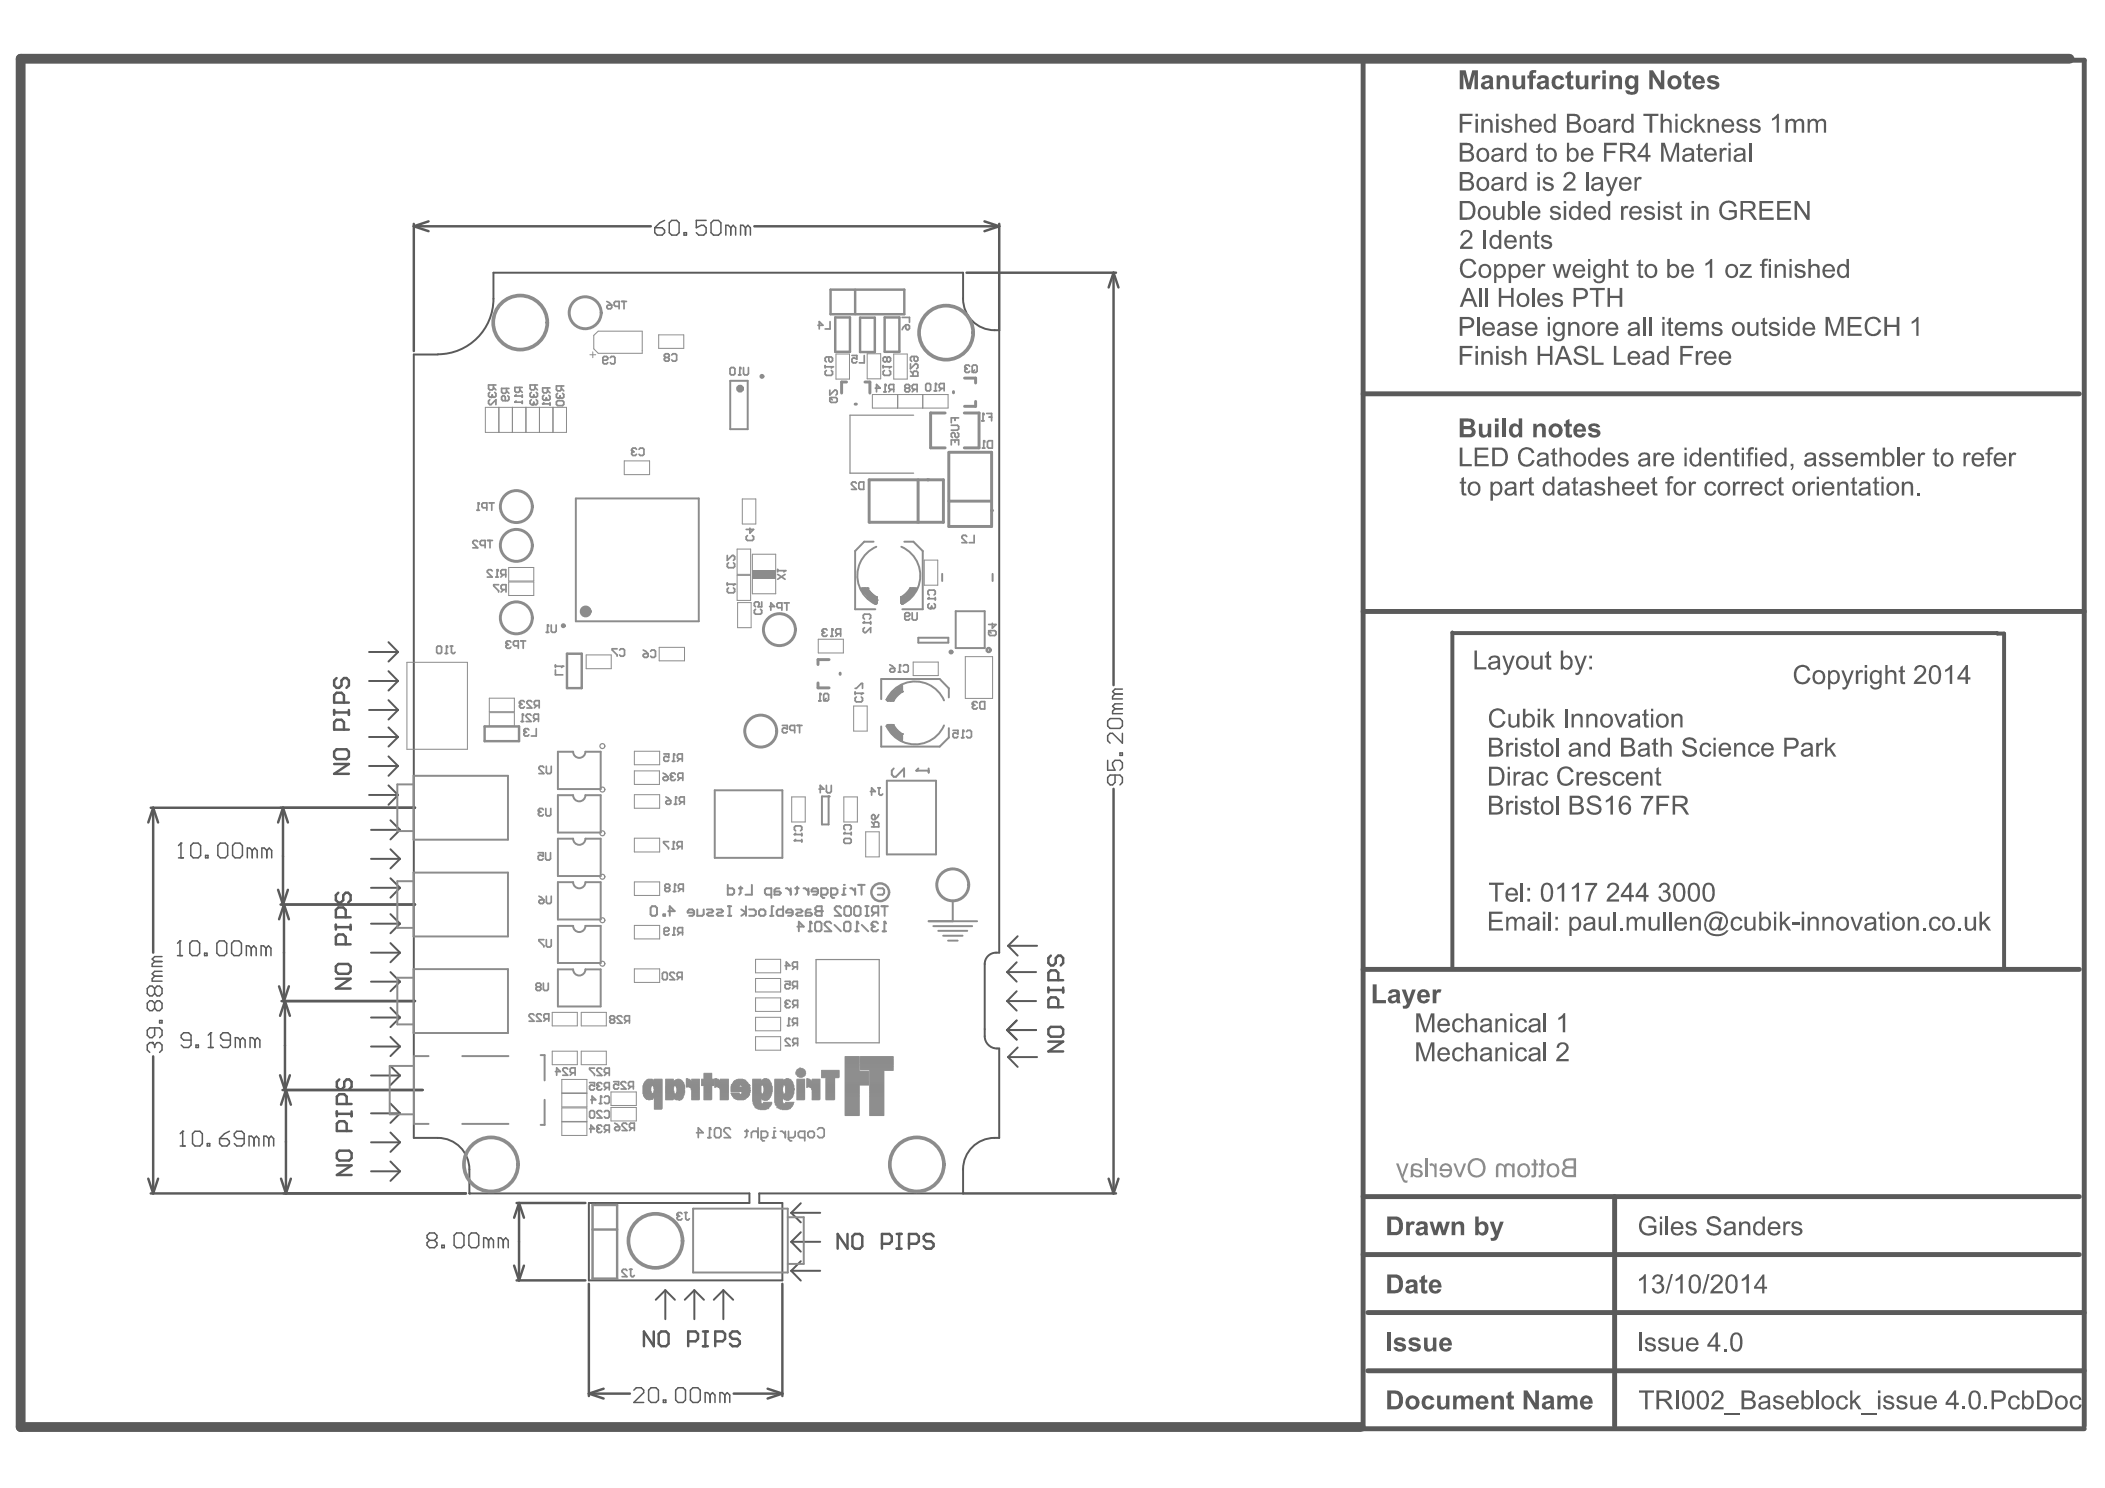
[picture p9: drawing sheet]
<svg xmlns="http://www.w3.org/2000/svg" width="297mm" height="210mm" viewBox="0 0 297 210" stroke-linecap="round" stroke-linejoin="round" font-family="sans-serif">
<g fill="none" stroke="#5a5a5a" stroke-width=".35">
<path d="M58.4 31.6v17.9M58.4 31.9l2.1 .7M58.4 31.9h33.4M60.5 31.2l-2.1 .7M106.4 31.9h34.6M136.4 38.5h21.1M138.9 31.2l2.1 .7M141 31.6v15M141 31.9l-2.1 .7M157.1 38.5l.7 2M157.1 38.5l-.7 2M157.1 38.5v58.2"/>
<path d="M47.5 95.6l-.3 .4v.7l.3 .3h.3l.4-.3v-.7l.3-.4h.4l.3 .4v.7l-.3 .3M48.5 99.1v-1l-.3-.4h-.7l-.3 .4v1h2M21.3 113.9h37.3M21.6 113.9l.7 2.1M21.6 113.9l-.7 2.1M21.6 113.9v20.5M39.9 113.9v13.7M39.9 113.9l.7 2.1M39.9 113.9l-.7 2.1M47.2 107.8h2l-2 1.4h2M47.2 100.2v.6M47.2 106l.3-.3h1.4l.3 .3v.7l-.3 .4h-1.4l-.3-.4z"/>
<path d="M47.2 100.5h2M48.5 102.9v-1l-.3-.4h-.7l-.3 .4v1h2M49.2 100.2v.6M157.1 111.3v57M39.2 125.5l.7 2.1M39.4 139.1l.7 2.1M39.6 127.6h19M40.1 127.6l.7 2.1M40.1 127.6v13.6M40.1 127.6l-.7 2.1M40.6 125.5l-.7 2.1M40.8 139.1l-.7 2.1"/>
<path d="M47.4 138.1h2.1l-2.1 1.3h2.1M47.4 130.4v.7M47.4 136.3l.3-.3h1.4l.4 .3v.7l-.4 .4h-1.4l-.3-.4zM47.4 130.8h2.1M47.7 125.9l-.3 .4v.7l.3 .3h.4l.3-.3v-.7l.4-.4h.3l.4 .4v.7l-.4 .3M48.8 129.4v-1l-.4-.4h-.7l-.3 .4v1h2.1M48.8 133.2v-1l-.4-.4h-.7l-.3 .4v1h2.1M49.5 130.4v.7M147.9 139.3v.7M147.9 139.7h2.1M148.3 134.8l-.4 .4v.6l.4 .4h.3l.4-.4v-.6l.3-.4h.4l.3 .4v.6l-.3 .4M149.3 138.3v-1.1l-.3-.3h-.7l-.4 .3v1.1h2.1"/>
<path d="M150 139.3v.7M21.6 149v19.3M39.5 151.7l.7 2.1M39.7 141.2h18.9M39.9 153.8h19.7M40.2 141.2l.7 2.1M40.2 141.2v12.6M40.2 141.2l-.7 2.1M40.4 153.8l.6 2M40.4 153.8l-.7 2M40.4 153.8v14.5M40.9 151.7l-.7 2.1"/>
<path d="M47.5 156.8v.7M47.5 157.1h2.1M47.9 152.3l-.4 .3v.7l.4 .4h.3l.4-.4v-.7l.3-.3h.4l.3 .3v.7l-.3 .4M48.9 155.7v-1l-.3-.4h-.7l-.4 .4v1h2.1M48.9 159.5v-1l-.3-.3h-.7l-.4 .3v1h2.1M49.6 156.8v.7M147.9 146.9h2.1l-2.1 1.4h2.1M147.9 145.2l.4-.3h1.4l.3 .3v.7l-.3 .3h-1.4l-.4-.3zM149.3 142.1v-1.1l-.3-.3h-.7l-.4 .3v1.1h2.1M20.9 166.3l.7 2M21.3 168.3h44.4M22.3 166.3l-.7 2"/>
<path d="M39.7 166.3l.7 2M41 166.3l-.6 2M47.5 164.4h2.1l-2.1 1.3h2.1M47.5 162.7l.4-.4h1.4l.3 .4v.7l-.3 .3h-1.4l-.4-.3zM72.5 178.5l.7 2.1M72.9 169.7h9.7M73.2 169.7l.7 2.1M73.2 169.7v10.9M73.2 169.7l-.7 2.1M73.9 178.5l-.7 2.1M135.9 168.3h21.6M156.4 166.3l.7 2"/>
<path d="M157.8 166.3l-.7 2M72.9 180.6h9.7M83.1 181.1v15.8M83.1 196.6l2.1 .7M83.1 196.6h5.8M85.2 195.9l-2.1 .7M103.5 196.6h6.9M108.3 195.9l2.1 .7M110.4 181.1v15.8M110.4 196.6l-2.1 .7"/>
</g>
<g fill="none" stroke="#5a5a5a" stroke-width=".28">
<path d="M52.1 96.1h4.1M52.1 92h4.1M54.8 94.7l1.4 1.4M54.8 98.8l1.4 1.4M54.8 90.6l1.4 1.4M56.2 92l-1.4 1.3M56.2 96.1l-1.4 1.3M52.1 112.1h4.1M52.1 108.1h4.1M52.1 104h4.1M52.1 100.2h4.1M52.4 117.1h4"/>
<path d="M54.8 110.8l1.4 1.3M54.8 102.6l1.4 1.4M54.8 106.7l1.4 1.4M55.1 119.8l1.3 1.4M55.1 115.7l1.3 1.4M56.2 108.1l-1.4 1.3M56.2 100.2l-1.4 1.3M56.2 112.1l-1.4 1.4M56.2 104l-1.4 1.3M56.4 117.1l-1.3 1.3M52.4 138.5h4M52.4 134.4h4"/>
<path d="M52.4 130.3h4M52.4 125.2h4M52.4 121.2h4M55.1 133l1.3 1.4M55.1 137.1l1.3 1.4M55.1 123.9l1.3 1.3M55.1 128.9l1.3 1.4M56.4 138.5l-1.3 1.3M56.4 130.3l-1.3 1.4M56.4 125.2l-1.3 1.4M56.4 134.4l-1.3 1.3M56.4 121.2l-1.3 1.3"/>
<path d="M142.1 137.1h4.1M142.1 137.1l1.4 1.4M142.3 133.4l1.3 1.4M142.3 133.4h4M143.5 135.7l-1.4 1.4M143.5 139.8l-1.4 1.4M143.6 132.1l-1.3 1.3M52.4 157.1h4M52.4 151.7h4M52.4 147.6h4M52.4 143.5h4M55.1 155.7l1.3 1.4"/>
<path d="M55.1 150.4l1.3 1.3M55.1 142.2l1.3 1.3M55.1 159.8l1.3 1.3M55.1 146.3l1.3 1.3M56.4 147.6l-1.3 1.4M56.4 157.1l-1.3 1.3M56.4 151.7l-1.3 1.4M56.4 143.5l-1.3 1.4M142.1 145.3h4.1M142.1 141.2l1.4 1.4M142.1 141.2h4.1M142.1 145.3l1.4 1.4"/>
<path d="M142.3 149.1l1.3 1.4M142.3 149.1h4M143.5 144l-1.4 1.3M143.6 147.8l-1.3 1.3M52.4 165.2h4M52.4 161.1h4M55.1 163.8l1.3 1.4M56.4 161.1l-1.3 1.4M56.4 165.2l-1.3 1.4M111.6 179.3h4.1M111.6 175.2h4.1M111.6 175.2l1.4 1.4"/>
<path d="M111.6 171.1h4.1M111.6 179.3l1.4 1.3M111.6 171.1l1.4 1.3M113 177.9l-1.4 1.4M113 169.7l-1.4 1.4M113 173.8l-1.4 1.4M93.9 182v4.1M93.9 182l-1.4 1.4M93.9 182l1.3 1.4M98 182v4.1M98 182l1.3 1.4M98 182l-1.4 1.4"/>
<path d="M102.1 182v4.1M102.1 182l-1.4 1.4M102.1 182l1.4 1.4"/>
</g>
<path d="M204.9 136.6v-47.4l77.9 .2v47.2" fill="none" stroke="#5a5a5a" stroke-width=".56"/>
<path d="M192.4 8.5v193h101.7M292.1 8.5h2v192.7M192.4 55.6h101M192.4 86.3h101.7M192.4 136.7h101M192.4 177h101M192.4 168.8h101M227.8 168.8v32.4M193 193.4h101.1M193 185.2h101.1" fill="none" stroke="#5a5a5a" stroke-width=".69"/>
<path d="M292 8.3h-289.1v193h189.1" fill="none" stroke="#5a5a5a" stroke-width="1.4"/>
<g fill="none" stroke="#5a5a5a" stroke-width=".21">
<path d="M157.3 97.9l-.3 .3v.4h1.4M157.3 100l-.3 .3v.4h1.4M157.3 100h1.1M157.3 97.9h1.1M158.4 99.3h-1.1l-.3 .3 .3 .4M158.4 97.2h-1.1l-.3 .4 .3 .3M156.3 101.7l.3-.3h1.4l.4 .3v.7l-.4 .4h-1.4l-.3-.4zM156.3 107.3v1.3h1l-.3-.7v-.3l.3-.3h.7l.4 .3v.7l-.4 .3M157.3 109.3v1.1l-.3 .3h-.4l-.3-.3v-.7l.3-.4h1.4l.4 .4v.7l-.4 .3M158 106.2h.4v.4h-.4zM158.4 103.4v1.4l-1.4-1.4h-.4l-.3 .4v.7l.3 .3M21.8 139.4l-.3-.3h-.4l-.3 .3v.7l.3 .4h.4l.3-.4"/>
<path d="M21.8 139.4v.7M21.8 139.4l.4-.3h.3l.4 .3v.7l-.4 .4h-.3l-.4-.4M21.8 137.7l-.3 .4v.3h1.4M21.8 135.6l-.3 .4v.3h1.4M21.8 137.7h1.1M21.8 135.6h1.1M22.9 137h-1.1l-.3 .4 .3 .3M22.9 134.9h-1.1l-.3 .4 .3 .3M25 134.8h.7M25.4 132.7h.1M25.4 132.7v2.1M25.4 132.7l-.4 .4"/>
<path d="M26.8 133.1l.3-.4h.7l.4 .4v1.4l-.4 .3h-.7l-.3-.3zM28.9 134.5h.3v.3h-.3zM30.6 133.1l.3-.4h.7l.4 .4v1.4l-.4 .3h-.7l-.3-.3zM32.7 133.1l.3-.4h.7l.4 .4v1.4l-.4 .3h-.7l-.3-.3zM35.5 133.8l.3-.4 .4 .4v1M35.5 133.8l-.4-.4h-.3v1.4M35.5 133.8v1M37.5 133.8l-.3-.4h-.4v1.4M37.5 133.8v1M37.5 133.8l.4-.4 .3 .4v1M21.5 147.1h.1M21.5 147.1h-.4l-.3 .3v.7l.3 .4"/>
<path d="M21.5 147.1l.3 .3M21.8 141.5l-.3-.3h-.4l-.3 .3v.7l.3 .4h.4l.3-.4M21.8 145v1l-.3 .4h-.4l-.3-.4v-.7l.3-.3h1.4l.4 .3v.7l-.4 .4M21.8 147.4l.4-.3h.3l.4 .3v.7l-.4 .4M21.8 141.5v.7M21.8 147.4v.4M21.8 141.5l.4-.3h.3l.4 .3v.7l-.4 .4h-.3l-.4-.4M22.5 144h.4v.3h-.4zM25.8 159.6h.1M25.8 159.6v2.1M25.8 159.6l-.4 .3M27 146.7h-1.1l-.3-.3v-.4l.3-.3h.7l.4 .3v1.4l-.4 .4h-.7l-.3-.4"/>
<path d="M27.2 159.9l.3-.3h.7l.4 .3v1.4l-.4 .4h-.7l-.3-.4zM27.7 147.4h.3v.4h-.3zM29.4 147.8h.7M29.7 145.7h.1M29.7 145.7v2.1M29.7 145.7l-.3 .3M32.4 159.6l-.7 .3-.7 .7M32.5 146.7h-1l-.4-.3v-.4l.4-.3h.7l.3 .3v1.4l-.3 .4h-.7l-.4-.4M33.9 146.7l-.3-.3h-.4v1.4M33.9 146.7v1.1M33.9 146.7l.3-.3 .4 .3v1.1M36 146.7l-.4-.3h-.3v1.4"/>
<path d="M36 146.7v1.1M36 146.7l.3-.3 .4 .3v1.1M25.4 161.7h.7M29.2 161.3h.4v.4h-.4zM31 160.6h1l.4 .4v.3l-.4 .4h-.7l-.3-.4zM34.5 160.6h-1.1l-.3-.3v-.4l.3-.3h.7l.4 .3v1.4l-.4 .4h-.7l-.3-.4M35.8 160.6l-.3-.3h-.4v1.4M35.8 160.6v1.1M35.8 160.6l.4-.3 .3 .3v1.1M37.9 160.6l-.3-.3h-.4v1.4M37.9 160.6v1.1M37.9 160.6l.4-.3 .3 .3v1.1"/>
</g>
<g fill="#5a5a5a">
<path d="M195.8 188h.5v2.6h-.5z"/>
<path d="M196.8 188.9a1.05 1.05 0 0 1 1.5 .1l.1 .2h-.5a.41 .41 0 0 0-.4-.2 .41 .41 0 0 0-.3 .2l.4 .2a.72 .72 0 0 1 .8 .7 .99 .99 0 0 1-1.5 .4l-.3-.4 .5-.1a.42 .42 0 0 0 .4 .3 .42 .42 0 0 0 .4-.2v-.1l-.3-.1a.88 .88 0 0 1-.9-.5z"/>
<path d="M199 188.8l.6-.1a.72 .72 0 0 1 .8 .5h-.5a.37 .37 0 0 0-.3-.2 .37 .37 0 0 0-.3 .2l.5 .2a.62 .62 0 0 1 .6 .9 1.03 1.03 0 0 1-1.7-.2l.5-.1a.42 .42 0 0 0 .4 .3 .42 .42 0 0 0 .4-.2l-.3-.2a.89 .89 0 0 1-.9-.6z"/>
<path d="M201 188.7h.4l.1 1.3a.36 .36 0 0 0 .4 .2 .36 .36 0 0 0 .3-.4v-1.1h.5v1.9h-.5v-.2l-.1 .1a.66 .66 0 0 1-.8 .1 .66 .66 0 0 1-.3-.7z"/>
<path d="M200.5 180.1l.6-.3v.7h.3v.4h-.3v.8a.21 .21 0 0 0 0 .3 .21 .21 0 0 0 .2 0h.1v.4a.55 .55 0 0 1-.7 0 .55 .55 0 0 1-.2-.6v-.9h-.2v-.4h.2z"/>
<path d="M198.4 172.3h.5v.3a.5 .5 0 0 1 .8-.2l-.2 .4a.38 .38 0 0 0-.5 .1 .38 .38 0 0 0-.1 .4v.9h-.5z"/>
<path d="M201.7 172.3h.5l.4 1.3 .3-1.3h.5l.3 1.3 .4-1.3h.5l-.6 1.9h-.5l-.4-1.2-.3 1.2h-.5z"/>
<path d="M204.8 172.3h.5v.3l.1-.1a.68 .68 0 0 1 .8-.2 .68 .68 0 0 1 .4 .8v1.1h-.5v-.9a.45 .45 0 0 0-.4-.6 .56 .56 0 0 0-.3 .7v.8h-.6z"/>
<path d="M210.2 172.3h.6l.4 1.4 .5-1.4h.5l-.9 2.5-.3 .2h-.5h-.1l-.1-.4a.46 .46 0 0 0 .6-.3z"/>
<path d="M199.8 147h.6l.7 2.3 .8-2.3h.5v2.7h-.3v-2.2l-.8 2.2h-.3l-.8-2.3v2.3h-.4z"/>
<path d="M205.1 148a.83 .83 0 0 1 1.4 .3l-.3 .1a.52 .52 0 0 0-.6-.4 .52 .52 0 0 0-.3 .7 .52 .52 0 0 0 .3 .7 .52 .52 0 0 0 .7-.4h.3a.86 .86 0 0 1-1.1 .7 .86 .86 0 0 1-.6-1.1z"/>
<path d="M206.9 147h.3v.9a.7 .7 0 0 1 .8-.1 .7 .7 0 0 1 .4 .7v1.2h-.3v-1.2a.47 .47 0 0 0-.6-.5 .47 .47 0 0 0-.3 .6v1.1h-.3z"/>
<path d="M211 147.8h.3v.2h.1a.68 .68 0 0 1 .8-.2 .68 .68 0 0 1 .4 .7v1.2h-.3v-1.2a.48 .48 0 0 0-.6-.5 .48 .48 0 0 0-.4 .6v1.1h-.3z"/>
<path d="M214 148a.83 .83 0 0 1 1.5 .3l-.4 .1a.52 .52 0 0 0-.6-.4 .52 .52 0 0 0-.3 .7 .52 .52 0 0 0 .3 .7 .52 .52 0 0 0 .7-.4h.3a.86 .86 0 0 1-1.1 .7 .86 .86 0 0 1-.6-1.1z"/>
<path d="M203.3 189v-.1a.91 .91 0 0 1 1.1-.1 .91 .91 0 0 1 .5 1h-1.3a.47 .47 0 0 0 .5 .5l.3-.3 .5 .1a.96 .96 0 0 1-1.4 .5 .96 .96 0 0 1-.3-1.4zM203.7 189.2l-.1 .3h.8a.4 .4 0 0 0-.2-.4 .4 .4 0 0 0-.5 .1z"/>
<path d="M195.8 179.8h1a1.19 1.19 0 0 1 1.2 1.5 1.08 1.08 0 0 1-1.2 1.2h-1zM196.3 180.2v1.8h.5a.63 .63 0 0 0 .6-.8l.1-.1a.71 .71 0 0 0-1-.9z"/>
<path d="M198.5 180.7l.2-.2h.5a.68 .68 0 0 1 .8 .4v1.3l.1 .3h-.5l-.1-.3-.1 .1a.65 .65 0 0 1-.8 .1 .65 .65 0 0 1-.2-.8l.2-.2 .6-.1a.24 .24 0 0 0 .3-.3 .24 .24 0 0 0-.4-.1l-.3 .2-.4-.1zM198.8 181.8a.34 .34 0 0 0 .4 .3 .34 .34 0 0 0 .3-.4v-.2z"/>
<path d="M201.9 180.7a.94 .94 0 0 1 1.1-.1 .94 .94 0 0 1 .4 1h-1.3a.38 .38 0 0 0 .3 .5 .38 .38 0 0 0 .5-.3l.5 .1a.94 .94 0 0 1-1.3 .5 .94 .94 0 0 1-.4-1.3zM202.3 180.9l-.2 .4h.8a.4 .4 0 0 0-.2-.4 .4 .4 0 0 0-.4 0z"/>
<path d="M195.8 171.6h1a1.19 1.19 0 0 1 1.2 1.5 1.04 1.04 0 0 1-1.2 1.1h-1zM196.3 172.1v1.7h.5a.59 .59 0 0 0 .6-.8 .72 .72 0 0 0-.1-.7 .72 .72 0 0 0-.8-.2z"/>
<path d="M199.9 172.5l.4-.2h.4a.62 .62 0 0 1 .8 .7l-.1 .8 .2 .4h-.5l-.1-.2-.2 .2a.61 .61 0 0 1-.9 0 .61 .61 0 0 1 0-.9l.7-.2a.22 .22 0 0 0 .3 0 .22 .22 0 0 0 .1-.2 .39 .39 0 0 0-.7 0l-.5-.1zM200.3 173.5a.33 .33 0 0 0 .3 .5 .33 .33 0 0 0 .4-.4v-.3z"/>
<path d="M208.2 171.6h.5v.9a.83 .83 0 0 1 1-.1 .83 .83 0 0 1 .3 1 .83 .83 0 0 1-.8 .9l-.4-.1-.2-.2v.2h-.4zM208.8 172.8v.1a.6 .6 0 0 0-.1 .6 .6 .6 0 0 0 .5 .4 .71 .71 0 0 0 0-1.2z"/>
<path d="M203.1 148v-.1a.9 .9 0 0 1 1.1 0 .9 .9 0 0 1 .4 .9h-1.5a.57 .57 0 0 0 .5 .6 .57 .57 0 0 0 .7-.3l.3 .1a.92 .92 0 0 1-1.2 .5 .92 .92 0 0 1-.5-1.2zM203.3 148.2l-.1 .4h1.1a.53 .53 0 0 0-.4-.6 .53 .53 0 0 0-.6 .2z"/>
<path d="M209 148a1 1 0 0 1 1.5 .1l.1 1.6h-.3l-.1-.2h-.1a.69 .69 0 0 1-.8 .2 .69 .69 0 0 1-.4-.7l.2-.3 .7-.1a.29 .29 0 0 0 .4-.3 .29 .29 0 0 0-.4-.3l-.4 .1-.2 .3-.3-.1zM209.2 149a.39 .39 0 0 0 .2 .5 .39 .39 0 0 0 .4-.1 .53 .53 0 0 0 .3-.7z"/>
<path d="M213.1 147h.3v.4h-.3zM213.1 147.8h.3v1.9h-.3z"/>
<path d="M215.9 148a.97 .97 0 0 1 1.4 .1l.1 1.4 .1 .2h-.4v-.2h-.1a.75 .75 0 0 1-.8 .2 .75 .75 0 0 1-.5-.6l.2-.4 .7-.1a.31 .31 0 0 0 .4-.3 .31 .31 0 0 0-.4-.3l-.4 .1-.2 .3-.3-.1zM216 149a.4 .4 0 0 0 .3 .5 .4 .4 0 0 0 .4-.1 .46 .46 0 0 0 .3-.7l-.8 .2z"/>
</g>
<path d="M218 147v2.7" fill="none" stroke="#5a5a5a" stroke-width=".31"/>
<g fill="#5a5a5a">
<path d="M219.9 147.2l.5-.2a.81 .81 0 0 1 .9 .6 .81 .81 0 0 1-.4 1l-.9 .8h1.4v.3h-1.8l.1-.4 .7-.7a.89 .89 0 0 0 .5-1.1 .54 .54 0 0 0-.6-.2 .54 .54 0 0 0-.3 .5h-.3z"/>
<path d="M206.3 32.6l.2-.1a.84 .84 0 0 1 1.2 .4 .84 .84 0 0 1-.4 1.1l-.8 .8h1.3v.3h-1.8a1.19 1.19 0 0 1 .7-1l.2-.1a.91 .91 0 0 0 .5-1.1 .53 .53 0 0 0-.6-.2 .53 .53 0 0 0-.4 .5h-.3z"/>
</g>
<path d="M209.5 32.4v2.7" fill="none" stroke="#5a5a5a" stroke-width=".35"/>
<g fill="#5a5a5a">
<path d="M214.5 33.2h.2v.2l.1-.1a.68 .68 0 0 1 .8-.1 .68 .68 0 0 1 .4 .7v1.2h-.3v-1.2a.47 .47 0 0 0-.6-.5 .47 .47 0 0 0-.3 .6v1.1h-.3z"/>
<path d="M216.6 32.7l.3-.2v.7h.3v.2h-.3v1.2l.1 .2h.2v.3a.45 .45 0 0 1-.5-.1 .45 .45 0 0 1-.1-.5v-1.1h-.3v-.2h.3z"/>
<path d="M217.6 33.3l.4-.2h.2a.67 .67 0 0 1 .8 .6h-.4a.47 .47 0 0 0-.4-.3 .47 .47 0 0 0-.4 .3l.2 .2 .4 .1a.6 .6 0 0 1 .6 .6 .6 .6 0 0 1-.7 .5 .73 .73 0 0 1-.9-.6h.3a.48 .48 0 0 0 .5 .4 .48 .48 0 0 0 .5-.4l-.1-.1-.5-.2a.58 .58 0 0 1-.6-.7z"/>
<path d="M210.3 33.5a.74 .74 0 0 1 1.2-.1v-1h.3v2.7h-.3v-.2a.82 .82 0 0 1-1 .1 .82 .82 0 0 1-.3-1zM210.6 33.6v.2a.68 .68 0 0 0 .6 1 .81 .81 0 0 0 .3-.8 .81 .81 0 0 0-.5-.6z"/>
<path d="M212.5 33.4a.89 .89 0 0 1 1.1-.2 .89 .89 0 0 1 .4 1h-1.4a.57 .57 0 0 0 .4 .7 .57 .57 0 0 0 .7-.4l.3 .1a.96 .96 0 0 1-1.3 .4 .96 .96 0 0 1-.4-1.3zM212.7 33.6l-.1 .3h1.1a.53 .53 0 0 0-.4-.5 .53 .53 0 0 0-.6 .2z"/>
</g>
<path d="M231.5 188v2.6" fill="none" stroke="#5a5a5a" stroke-width=".35"/>
<g fill="#5a5a5a">
<path d="M232.2 188.9l.5-.2a.69 .69 0 0 1 .9 .5h-.3a.43 .43 0 0 0-.4-.3 .43 .43 0 0 0-.4 .3l.5 .3a.61 .61 0 0 1 .7 .6 .61 .61 0 0 1-.8 .6 .71 .71 0 0 1-.8-.7h.3a.51 .51 0 0 0 .5 .4 .51 .51 0 0 0 .5-.4l-.1-.1-.5-.1a.57 .57 0 0 1-.6-.3 .57 .57 0 0 1 0-.6z"/>
<path d="M234.1 188.9l.2-.2h.4a.65 .65 0 0 1 .8 .5h-.3a.44 .44 0 0 0-.4-.3 .44 .44 0 0 0-.5 .3l.2 .2 .4 .1a.61 .61 0 0 1 .6 .6 .61 .61 0 0 1-.8 .6 .71 .71 0 0 1-.8-.7h.4a.48 .48 0 0 0 .4 .4 .48 .48 0 0 0 .5-.4l-.9-.3a.49 .49 0 0 1-.2-.8z"/>
<path d="M235.9 188.7h.4v1.1a.48 .48 0 0 0 .5 .6 .48 .48 0 0 0 .4-.7v-1h.3v1.9h-.3v-.2a.69 .69 0 0 1-.8 .2 .69 .69 0 0 1-.5-.7z"/>
<path d="M243.3 190.2h.4v.4h-.4z"/>
<path d="M231.3 180.4l.5-.3 .2-.4h.2v2.8h-.3v-2.1l-.6 .4z"/>
<path d="M233.3 180.1a.75 .75 0 0 1 1-.3 .75 .75 0 0 1 .2 1.1l-.2 .1a.77 .77 0 0 1 .5 .9 .77 .77 0 0 1-.9 .6 .82 .82 0 0 1-.8-.8h.3a.54 .54 0 0 0 .7 .5 .54 .54 0 0 0 .4-.7 .54 .54 0 0 0-.8-.3l.1-.3a.46 .46 0 0 0 .6-.4 .46 .46 0 0 0-.5-.5 .46 .46 0 0 0-.4 .5l-.4-.1z"/>
<path d="M235.8 179.7h.3l-.8 2.8h-.3z"/>
<path d="M236.4 180.4l.5-.2 .3-.5h.3v2.8h-.4v-2.1l-.7 .4z"/>
<path d="M241 179.7h.2l-.7 2.8h-.3z"/>
<path d="M241.6 180l.3-.1a.83 .83 0 0 1 1.1 .3 .83 .83 0 0 1-.3 1.1l-.9 .8h1.3v.4h-1.8l.3-.6 .6-.6a.96 .96 0 0 0 .5-1.1 .53 .53 0 0 0-.6-.1 .53 .53 0 0 0-.3 .5l-.4-.1z"/>
<path d="M245.8 180.4l.4-.2 .3-.5h.3v2.8h-.4v-2.1l-.6 .4z"/>
<path d="M231.7 171.8l.5-.2a1.13 1.13 0 0 1 1.5 .7l-.3 .1a.92 .92 0 0 0-1.2-.5 .92 .92 0 0 0-.6 1.1 1.05 1.05 0 0 0 .7 .9 1.05 1.05 0 0 0 1.1-.2v-.5h-.8v-.3h1.1v1l-.7 .3a1.3 1.3 0 0 1-1.7-1.3 1.49 1.49 0 0 1 .4-1.1z"/>
<path d="M238.1 188.9l.4-.2a.89 .89 0 0 1 1.2 1h-1.4a.56 .56 0 0 0 .4 .7 .56 .56 0 0 0 .6-.4l.4 .1a.95 .95 0 0 1-1.3 .5 .95 .95 0 0 1-.4-1.3zM238.4 189.1l-.1 .4h1a.53 .53 0 0 0-.3-.6 .53 .53 0 0 0-.6 .2z"/>
<path d="M242.1 188h.3v1.7h.4v.3h-.4v.6h-.3v-.6h-1.2v-.3zM242.1 188.5l-.9 1.2h.9z"/>
<path d="M244.4 188.2a.84 .84 0 0 1 1-.2 .84 .84 0 0 1 .5 .9v.5a1.03 1.03 0 0 1-1 1.3 1.2 1.2 0 0 1-.7-1.6l.1-.6zM244.6 188.4l-.1 .9v.5a.49 .49 0 0 0 .5 .6 .49 .49 0 0 0 .5-.6v-1a.5 .5 0 0 0-.3-.5 .5 .5 0 0 0-.6 .1z"/>
<path d="M238.5 180.1a.88 .88 0 0 1 1.1-.2 .88 .88 0 0 1 .4 .9v.4a1 1 0 0 1-1 1.3 1.22 1.22 0 0 1-.7-1.6l.1-.5zM238.7 180.3l-.1 .9a.92 .92 0 0 0 .5 1 .74 .74 0 0 0 .6-1v-.2a.78 .78 0 0 0-.5-1z"/>
<path d="M243.8 180a.89 .89 0 0 1 1-.1 .89 .89 0 0 1 .4 1v.3a1.03 1.03 0 0 1-1 1.3 .87 .87 0 0 1-.7-1v-.9zM243.9 180.2l-.1 1a.76 .76 0 0 0 .5 1 .7 .7 0 0 0 .6-.9v-.2a1.03 1.03 0 0 0-.5-1.1z"/>
<path d="M248.7 179.8h.3v1.7h.4v.3h-.4v.7h-.3v-.7h-1.2v-.3zM248.7 180.3l-.9 1.2h.9z"/>
<path d="M234.2 171.6h.3v.4h-.3zM234.2 172.3h.3v1.9h-.3z"/>
</g>
<path d="M235.2 171.6v2.6" fill="none" stroke="#5a5a5a" stroke-width=".35"/>
<g fill="#5a5a5a">
<path d="M238 172.5l.5-.2a.72 .72 0 0 1 .9 .5l-.3 .1a.46 .46 0 0 0-.5-.4 .46 .46 0 0 0-.4 .4l.6 .2a.59 .59 0 0 1 .6 .6 .59 .59 0 0 1-.7 .6 .73 .73 0 0 1-.9-.6l.3-.1a.47 .47 0 0 0 .5 .4 .47 .47 0 0 0 .5-.4l-.5-.2a.58 .58 0 0 1-.6-.2 .58 .58 0 0 1-.1-.6z"/>
<path d="M241 171.9a1.06 1.06 0 0 1 1.8 .4l-.3 .1a.67 .67 0 0 0-.6-.6 .67 .67 0 0 0-.7 .5 .88 .88 0 0 0 .8 .4h.1a.76 .76 0 0 1 .8 .8 .76 .76 0 0 1-.8 .8 .99 .99 0 0 1-1.3-.9h.3a.76 .76 0 0 0 .7 .6 .76 .76 0 0 0 .8-.5l-.3-.3-.5-.2a.8 .8 0 0 1-.9-1z"/>
<path d="M245.4 172.3h.3v.3a.7 .7 0 0 1 .9-.3 .7 .7 0 0 1 .4 .8v1.1h-.4v-1.1a.47 .47 0 0 0-.5-.5 .47 .47 0 0 0-.4 .6v1h-.3z"/>
<path d="M251.6 172.3h.3v.3a.47 .47 0 0 1 .8-.2l-.2 .3a.41 .41 0 0 0-.4 0 .41 .41 0 0 0-.1 .5v1h-.4z"/>
<path d="M252.9 172.6l.2-.2 .3-.1a.72 .72 0 0 1 .9 .5l-.3 .1a.47 .47 0 0 0-.5-.4 .47 .47 0 0 0-.4 .3l.1 .2 .5 .1a.59 .59 0 0 1 .7 .6 .59 .59 0 0 1-.7 .6 .78 .78 0 0 1-.9-.6l.3-.1a.47 .47 0 0 0 .4 .4 .47 .47 0 0 0 .5-.4l-.5-.2a.58 .58 0 0 1-.6-.2 .58 .58 0 0 1 0-.6z"/>
<path d="M235.9 172.6a.92 .92 0 0 1 1.1-.2 .92 .92 0 0 1 .6 1h-1.5a.57 .57 0 0 0 .4 .6 .57 .57 0 0 0 .7-.4l.3 .1a.94 .94 0 0 1-1.3 .5 .94 .94 0 0 1-.3-1.3zM236.3 172.7l-.2 .4h1.1a.55 .55 0 0 0-.3-.5 .55 .55 0 0 0-.6 .1z"/>
<path d="M243.4 172.5h.1a1.04 1.04 0 0 1 1.4 .1v1.4l.1 .2h-.3l-.1-.2-.1 .1a.73 .73 0 0 1-.8 .2 .73 .73 0 0 1-.5-.7l.4-.4 .6-.1a.23 .23 0 0 0 .3 0 .23 .23 0 0 0 .1-.2 .51 .51 0 0 0-.5-.4 .51 .51 0 0 0-.5 .4h-.3zM243.6 173.6a.46 .46 0 0 0 .3 .5 .46 .46 0 0 0 .6-.3l.1-.5-.9 .2z"/>
<path d="M247.6 172.5a.79 .79 0 0 1 1.1 0v-.9h.3v2.6h-.3v-.2a.79 .79 0 0 1-1 .2 .79 .79 0 0 1-.3-1v-.5zM247.8 172.7v.2a.75 .75 0 0 0 .5 1.1 .88 .88 0 0 0 .3-1.3 .48 .48 0 0 0-.8 0z"/>
<path d="M249.7 172.5a.89 .89 0 0 1 1.1-.1 .89 .89 0 0 1 .4 1h-1.4a.57 .57 0 0 0 .4 .6 .57 .57 0 0 0 .7-.4l.3 .1a.95 .95 0 0 1-1.3 .5 .95 .95 0 0 1-.4-1.3zM249.9 172.7l-.1 .4h1.1a.54 .54 0 0 0-.4-.5 .54 .54 0 0 0-.6 .1z"/>
</g>
<g fill="none" stroke="#5a5a5a" stroke-width=".21">
<path d="M92.4 32.1h1l.4 .4v.3l-.4 .4h-.7l-.3-.4zM93.8 31.1l-.7 .3-.7 .7M94.4 31.4l.4-.3h.7l.3 .3v1.4l-.3 .4h-.7l-.4-.4zM96.5 32.8h.4v.4h-.4zM99.6 31.1h-1.3v1l.7-.3h.3l.3 .3v.7l-.3 .4h-.7l-.3-.4M100.3 31.4l.4-.3h.7l.3 .3v1.4l-.3 .4h-.7l-.4-.4zM103.1 32.1l-.3-.3h-.4v1.4M103.1 32.1v1.1M103.1 32.1l.4-.3 .3 .3v1.1M105.2 32.1l-.4-.3h-.3v1.4M105.2 32.1v1.1M105.2 32.1l.3-.3 .4 .3v1.1"/>
<path d="M25.5 118.9h.1M25.5 118.9v2.1M25.5 118.9l-.3 .4M26.9 119.3l.4-.4h.7l.3 .4v1.4l-.3 .3h-.7l-.4-.3zM30.7 119.3l.4-.4h.7l.3 .4v1.4l-.3 .3h-.7l-.4-.3zM32.8 119.3l.4-.4h.7l.3 .4v1.4l-.3 .3h-.7l-.4-.3zM35.6 120l-.3-.4h-.4v1.4M35.6 120v1M35.6 120l.3-.4 .4 .4v1M37.6 120l-.3-.4h-.3v1.4M37.6 120v1M37.6 120l.4-.4 .3 .4v1"/>
<path d="M25.2 121h.7M29 120.7h.4v.3h-.4zM60.6 175l-.3-.4v-.3l.3-.4h.7l.4 .4v.3l-.4 .4M60.6 175l-.3 .3v.4l.3 .3h.7l.4-.3v-.4l-.4-.3M60.6 175h.7M62.3 175.7h.4v.3h-.4zM64.1 174.3l.3-.4h.7l.4 .4v1.4l-.4 .3h-.7l-.3-.3zM66.2 174.3l.3-.4h.7l.4 .4v1.4l-.4 .3h-.7l-.3-.3zM68.9 175l-.3-.4h-.4v1.4M68.9 175v1M68.9 175l.4-.4 .3 .4v1M71 175l-.3-.4h-.4v1.4"/>
<path d="M71 175v1M71 175l.4-.4 .3 .4v1"/>
</g>
<path d="M119.6 174.1v2l-1.4-2v2M120.3 174.4l.3-.3h.7l.4 .3v1.4l-.4 .3h-.7l-.3-.3zM124.5 175.5h1l.3-.4v-.7l-.3-.3h-1v2M126.5 174.1h.7M126.5 176.1h.7M126.9 174.1v2M128.3 175.5h1l.4-.4v-.7l-.4-.3h-1v2M131.7 174.4l-.3-.3h-.7l-.4 .3v.4l.4 .3h.7l.3 .4v.3l-.3 .3h-.7l-.4-.3" fill="none" stroke="#5a5a5a" stroke-width=".35"/>
<g fill="#5a5a5a">
<path d="M193.7 138.9h.6v2.2h1.3v.4h-1.9z"/>
<path d="M197.8 139.6h.6l.4 1.3 .5-1.3h.5l-.9 2.3a.74 .74 0 0 1-.9 .4l-.1-.4a.42 .42 0 0 0 .6-.4z"/>
<path d="M202.2 139.6h.5v.3a.5 .5 0 0 1 .7-.3l-.2 .5a.37 .37 0 0 0-.4 0 .37 .37 0 0 0-.1 .4v1h-.5z"/>
<path d="M196 139.8l.4-.2h.3a.65 .65 0 0 1 .8 .6v.9l.2 .4h-.6v-.2l-.2 .1a.6 .6 0 0 1-.9-.1 .6 .6 0 0 1 .2-.8l.5-.2a.22 .22 0 0 0 .3 0 .22 .22 0 0 0 0-.2 .39 .39 0 0 0-.7 .1l-.4-.1zM196.4 140.8a.33 .33 0 0 0 .3 .4 .33 .33 0 0 0 .3-.4v-.2z"/>
<path d="M200.2 139.8h.1a.94 .94 0 0 1 1.1-.1 .94 .94 0 0 1 .4 1h-1.3a.38 .38 0 0 0 .3 .5 .38 .38 0 0 0 .4-.3l.6 .1a.96 .96 0 0 1-1.4 .4 .96 .96 0 0 1-.3-1.3zM200.6 140l-.1 .4h.8a.41 .41 0 0 0-.3-.4 .41 .41 0 0 0-.4 0z"/>
</g>
<path d="M92.3 187.8v2.1l-1.4-2.1v2.1M92.9 188.2l.4-.4h.7l.3 .4v1.4l-.3 .3h-.7l-.4-.3zM97.1 189.2h1.1l.3-.3v-.7l-.3-.4h-1.1v2.1M99.2 187.8h.7M99.2 189.9h.7M99.5 187.8v2.1M100.9 189.2h1.1l.3-.3v-.7l-.3-.4h-1.1v2.1M104.4 188.2l-.3-.4h-.7l-.4 .4v.3l.4 .4h.7l.3 .3v.4l-.3 .3h-.7l-.4-.3" fill="none" stroke="#5a5a5a" stroke-width=".35"/>
<g fill="#5a5a5a">
<path d="M210.1 124.5h2.1v.3h-.9v2.4h-.3v-2.4h-.9z"/>
<path d="M212.6 125.6a.91 .91 0 0 1 1.1-.3 .91 .91 0 0 1 .5 1h-1.4a.57 .57 0 0 0 .4 .6 .57 .57 0 0 0 .7-.3h.3a.95 .95 0 0 1-1.3 .5 .95 .95 0 0 1-.4-1.3zM212.9 125.7l-.1 .3h1.1a.55 .55 0 0 0-.4-.5 .55 .55 0 0 0-.6 .2z"/>
</g>
<path d="M214.8 124.5v2.7" fill="none" stroke="#5a5a5a" stroke-width=".35"/>
<g fill="#5a5a5a">
<path d="M219.8 125.2l.4-.3 .3-.4h.2v2.7h-.3v-2.1l-.6 .4z"/>
<path d="M221.8 125.2l.5-.3 .3-.4h.2v2.7h-.3v-2.1l-.6 .4z"/>
<path d="M223.7 124.5h1.7v.3l-.5 .8-.4 .9-.1 .7h-.4l.2-.9 .3-.8 .5-.6h-1.3z"/>
<path d="M226.9 124.8l.5-.3a.81 .81 0 0 1 1 .5 .81 .81 0 0 1-.4 1l-.9 .9h1.4v.3h-1.8l.3-.6 .5-.5a.86 .86 0 0 0 .5-1.2 .53 .53 0 0 0-.6-.1 .53 .53 0 0 0-.3 .5h-.3z"/>
<path d="M234.2 124.8a.76 .76 0 0 1 1-.2 .76 .76 0 0 1 .3 1l-.2 .1a.82 .82 0 0 1 .3 1.2 .82 .82 0 0 1-1.1 .2l-.3-.2-.2-.3v-.1h.3a.54 .54 0 0 0 .7 .4 .54 .54 0 0 0 .4-.6 .54 .54 0 0 0-.8-.4l.1-.3a.46 .46 0 0 0 .6-.3 .46 .46 0 0 0-.5-.6 .46 .46 0 0 0-.4 .5h-.3z"/>
<path d="M212.5 113h.4v.3a.48 .48 0 0 1 .7-.3l-.1 .4a.42 .42 0 0 0-.5 0 .42 .42 0 0 0-.1 .5v1h-.4z"/>
<path d="M214.7 113.1l.2-.1 .3-.1a.67 .67 0 0 1 .8 .6h-.3a.43 .43 0 0 0-.4-.3 .43 .43 0 0 0-.4 .3l.9 .4a.59 .59 0 0 1 .2 .8 .59 .59 0 0 1-.7 .2 .74 .74 0 0 1-.8-.6h.3a.48 .48 0 0 0 .5 .4 .48 .48 0 0 0 .5-.4l-.1-.1-.4-.1a.63 .63 0 0 1-.7-.8z"/>
<path d="M216.5 112.5l.4-.2v.7h.3v.2h-.3v1.2a.21 .21 0 0 0 0 .2 .21 .21 0 0 0 .3 0l.1 .3h-.3a.45 .45 0 0 1-.5-.5v-1.2h-.2v-.2h.2z"/>
<path d="M215.5 125.2h.4v.4h-.4zM215.5 126.8h.4v.4h-.4z"/>
<path d="M217.7 124.8a.85 .85 0 0 1 1-.2 .85 .85 0 0 1 .4 1l.1 .4a.98 .98 0 0 1-1 1.2h-.1a.95 .95 0 0 1-.7-1l.1-1zM217.9 125l-.2 .7 .1 .7a.52 .52 0 0 0 .5 .5 .52 .52 0 0 0 .5-.6v-.5a.85 .85 0 0 0-.4-1h-.2z"/>
<path d="M229.9 124.5h.3v1.7h.3v.4h-.3v.6h-.3v-.6h-1.2v-.4zM229.9 125.1l-.9 1.1h.9z"/>
<path d="M232 124.5h.3v1.7h.3v.4h-.3v.6h-.4v-.6h-1.1v-.4zM231.9 125.1l-.8 1.1h.8z"/>
<path d="M236.3 124.9a.86 .86 0 0 1 1-.3 .86 .86 0 0 1 .5 1v.4a1.04 1.04 0 0 1-.8 1.2h-.1a.97 .97 0 0 1-.8-1.2v-.8zM236.6 124.9l-.2 .8v.7a.52 .52 0 0 0 .6 .5 .52 .52 0 0 0 .5-.6v-.5a.85 .85 0 0 0-.5-1z"/>
<path d="M238.5 124.7a.87 .87 0 0 1 .9-.1 .87 .87 0 0 1 .5 .9v.5a.95 .95 0 0 1-1.2 1.2 1.76 1.76 0 0 1-.4-2zM238.7 124.9l-.2 .7v.8a.52 .52 0 0 0 .6 .5 .52 .52 0 0 0 .4-.6l.1-.5a.81 .81 0 0 0-.5-1z"/>
<path d="M240.5 124.8a.86 .86 0 0 1 1-.2 .86 .86 0 0 1 .5 .8v.5a1.01 1.01 0 0 1-1 1.3 .95 .95 0 0 1-.8-1.1l.1-.8zM240.7 125l-.1 .4v1a.49 .49 0 0 0 .5 .6 .49 .49 0 0 0 .5-.5v-.7a.76 .76 0 0 0-.4-1h-.2z"/>
<path d="M210.1 112.2h1a.68 .68 0 0 1 .8 .4 .68 .68 0 0 1-.3 .9 .75 .75 0 0 1 .5 .9 .75 .75 0 0 1-1 .5h-1zM210.5 112.6v.8h.5a.41 .41 0 0 0 .6-.3 .41 .41 0 0 0-.3-.5zM210.5 113.7v.9h.7a.48 .48 0 0 0 .5-.5 .48 .48 0 0 0-.5-.4z"/>
<path d="M213.8 112.2h.3v.4h-.3zM213.8 113h.3v1.9h-.3z"/>
<path d="M217.6 113.2l.2-.1a.94 .94 0 0 1 1.2 .1l.2 .3v.3a.92 .92 0 0 1-1 1.2 .92 .92 0 0 1-.8-1.3zM217.9 113.4l-.1 .3a.62 .62 0 0 0 .1 .8 .62 .62 0 0 0 .8 0l.1-.2a.71 .71 0 0 0-.6-1.1z"/>
</g>
<path d="M219.8 112.2v2.7" fill="none" stroke="#5a5a5a" stroke-width=".35"/>
<g fill="#5a5a5a">
<path d="M224.1 112.5a1.07 1.07 0 0 1 1.8 .5h-.3a.7 .7 0 0 0-.6-.5 .7 .7 0 0 0-.7 .4 .5 .5 0 0 0 .5 .4l.7 .2a.75 .75 0 0 1 .5 .9 .75 .75 0 0 1-.9 .5 1 1 0 0 1-1.2-.9h.3a.78 .78 0 0 0 .7 .6 .78 .78 0 0 0 .8-.4 .83 .83 0 0 0-.9-.5 .82 .82 0 0 1-.8-.9z"/>
<path d="M226.6 112.9l.4-.2 .4-.5h.2v2.7h-.3v-2.1l-.7 .4z"/>
<path d="M231.6 112.3h1.7v.3l-.4 .3-.4 .8-.3 1.2h-.3l.1-.8 .5-1 .4-.5h-1.3z"/>
<path d="M233.7 112.2h1.8v.4h-1.4v.8h1.3v.3h-1.3v1.2h-.4z"/>
<path d="M212.5 104.8h.4v.3a.49 .49 0 0 1 .7-.2l-.1 .2a.41 .41 0 0 0-.5 .1 .41 .41 0 0 0-.1 .4v1.1h-.4z"/>
<path d="M214.7 105l.4-.2a.71 .71 0 0 1 .9 .5h-.3a.43 .43 0 0 0-.4-.3 .43 .43 0 0 0-.4 .3l.6 .3a.57 .57 0 0 1 .6 .4 .57 .57 0 0 1-.4 .7 .83 .83 0 0 1-1.2-.6h.3a.47 .47 0 0 0 .5 .4 .47 .47 0 0 0 .5-.4l-.6-.2a.58 .58 0 0 1-.5-.3 .58 .58 0 0 1-.1-.6z"/>
<path d="M216.5 104.3l.4-.2v.7h.3v.2h-.3v1.4h.3l.1 .3h-.3a.45 .45 0 0 1-.5-.6v-1.1h-.2v-.2h.2z"/>
<path d="M221.5 112.2h1a.68 .68 0 0 1 .8 .4 .68 .68 0 0 1-.3 .9 .74 .74 0 0 1 .5 .9 .74 .74 0 0 1-.9 .5h-1.1zM221.8 112.6v.8h.6a.43 .43 0 0 0 .6-.5 .43 .43 0 0 0-.6-.3zM221.8 113.7v.9h.7a.47 .47 0 0 0 .6-.3 .47 .47 0 0 0-.4-.6z"/>
<path d="M228.6 112.6a.83 .83 0 0 1 .9-.3 .83 .83 0 0 1 .6 .6h-.3a.54 .54 0 0 0-.6-.4 .54 .54 0 0 0-.4 .7l-.1 .3a.84 .84 0 0 1 1.3 0 .84 .84 0 0 1 0 1.2 .9 .9 0 0 1-1.1 .1 .9 .9 0 0 1-.5-.9v-.7zM228.9 113.6a.59 .59 0 0 0 0 .9 .59 .59 0 0 0 .9 0 .6 .6 0 0 0-.1-.8 .6 .6 0 0 0-.7-.1z"/>
<path d="M236 112.2h1.2a.74 .74 0 0 1 .9 .7 .74 .74 0 0 1-.7 .8l.4 .3 .6 .9h-.5l-.4-.7a.73 .73 0 0 0-.7-.5h-.4v1.2h-.4zM236.4 112.5v.9h.8a.47 .47 0 0 0 .6-.4 .47 .47 0 0 0-.6-.5z"/>
<path d="M210.1 104.1h1a.68 .68 0 0 1 .8 .4 .68 .68 0 0 1-.3 .8 .75 .75 0 0 1 .4 1 .75 .75 0 0 1-.9 .4h-1zM210.5 104.4v.8h.5a.44 .44 0 0 0 .6-.5 .44 .44 0 0 0-.6-.3zM210.5 105.5v.9h.6a.47 .47 0 0 0 .6-.4 .47 .47 0 0 0-.5-.5z"/>
<path d="M213.8 104.1h.3v.3h-.3zM213.8 104.8h.3v1.9h-.3z"/>
<path d="M217.6 105l.3-.1a.95 .95 0 0 1 1.1 .1 .95 .95 0 0 1 .2 1.1 .93 .93 0 0 1-1.3 .6 .93 .93 0 0 1-.4-1.3zM217.9 105.2v.1a.71 .71 0 0 0-.1 .8 .71 .71 0 0 0 .7 .4 .79 .79 0 0 0 .4-.9 .79 .79 0 0 0-.6-.6z"/>
</g>
<path d="M219.8 104.1v2.6" fill="none" stroke="#5a5a5a" stroke-width=".35"/>
<g fill="#5a5a5a">
<path d="M223.5 104.8h.4v.3a.67 .67 0 0 1 .8-.3 .67 .67 0 0 1 .4 .7v1.2h-.3v-1.2a.47 .47 0 0 0-.5-.5 .47 .47 0 0 0-.4 .7v1h-.4z"/>
<path d="M233.3 104.3l.4-.2v.7h.3v.2h-.3v1.4h.3l.1 .3h-.3a.45 .45 0 0 1-.5-.6v-1.1h-.2v-.2h.2z"/>
<path d="M234.3 104.1h.3l.1 .9a.7 .7 0 0 1 .8-.2 .7 .7 0 0 1 .4 .7v1.2h-.3v-1.2a.48 .48 0 0 0-.6-.5 .48 .48 0 0 0-.4 .7v1h-.3z"/>
<path d="M237.6 104.4a1.09 1.09 0 0 1 1.8 .2v.2h-.3a.73 .73 0 0 0-1.2-.4 .4 .4 0 0 0-.1 .5 .4 .4 0 0 0 .5 .2l.4 .1a.78 .78 0 0 1 .8 .8 .78 .78 0 0 1-.9 .8h-.1a.98 .98 0 0 1-1.2-.9l.4-.1a.76 .76 0 0 0 .7 .7 .76 .76 0 0 0 .8-.5 1.3 1.3 0 0 0-1.1-.6 .68 .68 0 0 1-.5-1z"/>
<path d="M240 105.1a.87 .87 0 0 1 1.5 .2l-.3 .1a.53 .53 0 0 0-.7-.3 .53 .53 0 0 0-.3 .7 .53 .53 0 0 0 .3 .6 .53 .53 0 0 0 .6-.2l.1-.2 .3 .1a.87 .87 0 0 1-1.1 .6 .87 .87 0 0 1-.6-1.1z"/>
<path d="M244.7 104.8h.3v.2a.71 .71 0 0 1 .8-.2 .71 .71 0 0 1 .5 .7v1.2h-.4v-1.1a.47 .47 0 0 0-.5-.6 .47 .47 0 0 0-.4 .7v1h-.3z"/>
<path d="M247 104.9a.86 .86 0 0 1 1.3 .4l-.3 .1a.52 .52 0 0 0-.6-.4 .52 .52 0 0 0-.4 .7 .56 .56 0 0 0 .3 .7 .56 .56 0 0 0 .7-.2v-.2l.3 .1a.87 .87 0 0 1-1 .6 .87 .87 0 0 1-.6-1.1l.1-.4z"/>
<path d="M256.3 104.8h.3v.3a.45 .45 0 0 1 .7-.2l-.1 .2a.42 .42 0 0 0-.5 .1 .42 .42 0 0 0-.1 .5v1h-.3z"/>
<path d="M257.5 104.1h.4v1.5l.8-.8h.4l-.8 .7 .8 1.2h-.3l-.7-1-.2 .2v.8h-.4z"/>
<path d="M210.4 100.4a1.17 1.17 0 0 1 2 .3l-.3 .1a.83 .83 0 0 0-1.1-.5 .83 .83 0 0 0-.5 1 .86 .86 0 0 0 .5 1 .86 .86 0 0 0 1.1-.4v-.2l.4 .1h-.1a1.22 1.22 0 0 1-1.5 .8 1.22 1.22 0 0 1-.8-1.5z"/>
<path d="M212.9 100.7h.3v1.1a.48 .48 0 0 0 .4 .6 .48 .48 0 0 0 .5-.7v-1h.3v1.9h-.3v-.3a.67 .67 0 0 1-.8 .3 .67 .67 0 0 1-.4-.7z"/>
<path d="M217.8 100h.4v1.5l.7-.8h.4l-.7 .7 .8 1.2h-.4l-.6-1-.2 .2v.8h-.4z"/>
<path d="M221.6 105a1.04 1.04 0 0 1 1.4 .1l.1 1.6h-.3l-.1-.2-.2 .1a.67 .67 0 0 1-.8 .1 .67 .67 0 0 1-.3-.7l.4-.3 .6-.1a.26 .26 0 0 0 .3-.3 .26 .26 0 0 0-.3-.3 .47 .47 0 0 0-.7 .4l-.3-.1zM221.7 106a.46 .46 0 0 0 .4 .5 .46 .46 0 0 0 .5-.3l.1-.4z"/>
<path d="M225.7 105a.75 .75 0 0 1 1.1 0v-.9h.4v2.6h-.3l-.1-.2a.8 .8 0 0 1-.9 .1 .8 .8 0 0 1-.4-.9zM226 105.2l-.1 .1a.71 .71 0 0 0 0 .8 .71 .71 0 0 0 .6 .4 .83 .83 0 0 0-.2-1.5z"/>
<path d="M228.7 104.1h1.1a.68 .68 0 0 1 .8 .4 .68 .68 0 0 1-.3 .8 .72 .72 0 0 1 .4 .9 .72 .72 0 0 1-.8 .5h-1.2zM229.1 104.4v.8h.6a.45 .45 0 0 0 .6-.5 .45 .45 0 0 0-.7-.3zM229.1 105.5v.9h1l.2-.1a.5 .5 0 0 0 0-.6 .5 .5 0 0 0-.6-.2z"/>
<path d="M231.3 105a1.05 1.05 0 0 1 1.4 .1l.2 1.6h-.4v-.2l-.3 .1a.67 .67 0 0 1-.7 .1 .67 .67 0 0 1-.4-.7l.4-.3 .8-.2a.21 .21 0 0 0 .2-.2 .21 .21 0 0 0-.2-.2 .51 .51 0 0 0-.8 .3l-.3-.1zM231.5 106a.39 .39 0 0 0 .1 .5 .39 .39 0 0 0 .5 0 .53 .53 0 0 0 .3-.7l-.7 .1z"/>
<path d="M241.8 104.1h.3v.3h-.3zM241.8 104.8h.3v1.9h-.3z"/>
<path d="M242.8 105a.89 .89 0 0 1 1-.1 .89 .89 0 0 1 .5 .9h-1.5a.57 .57 0 0 0 .5 .7 .57 .57 0 0 0 .6-.4h.4a.95 .95 0 0 1-1.3 .6 .95 .95 0 0 1-.4-1.4zM243 105.2l-.1 .4h1a.54 .54 0 0 0-.3-.6 .54 .54 0 0 0-.6 .2z"/>
<path d="M248.8 105a.89 .89 0 0 1 1.1-.1 .89 .89 0 0 1 .4 .9h-1.4a.56 .56 0 0 0 .4 .7 .56 .56 0 0 0 .6-.4h.4a.95 .95 0 0 1-1.3 .5 .95 .95 0 0 1-.4-1.3zM249 105.2l-.1 .4h1a.52 .52 0 0 0-.3-.6 .52 .52 0 0 0-.6 .2z"/>
<path d="M251.8 104.1h1.1a.8 .8 0 0 1 .9 .8 .8 .8 0 0 1-1 .7h-.7v1.1h-.3zM252.1 104.4v.9h.7a.49 .49 0 0 0 .7-.5 .49 .49 0 0 0-.7-.4z"/>
<path d="M254.3 105a1.04 1.04 0 0 1 1.5 .1v1.4l.1 .2h-.3l-.1-.2h-.1a.75 .75 0 0 1-.8 .3 .75 .75 0 0 1-.5-.7l.3-.4 .8-.1a.26 .26 0 0 0 .3-.3 .26 .26 0 0 0-.4-.3 .48 .48 0 0 0-.6 .4l-.3-.1zM254.5 106a.43 .43 0 0 0 .2 .5 .43 .43 0 0 0 .5-.1 .51 .51 0 0 0 .2-.6z"/>
<path d="M214.9 100h.3v.9a.83 .83 0 0 1 1.1-.1 .83 .83 0 0 1 .3 1 .77 .77 0 0 1-.5 .8 .77 .77 0 0 1-.9-.2v.2h-.3zM215.4 101.1l-.2 .4a.57 .57 0 0 0 .2 .7 .57 .57 0 0 0 .7 0l.1-.3a.66 .66 0 0 0-.6-1z"/>
<path d="M217 100h.3v.3h-.3zM217 100.7h.3v1.9h-.3z"/>
</g>
<path d="M221 100v2.6" fill="none" stroke="#5a5a5a" stroke-width=".35"/>
<g fill="#5a5a5a">
<path d="M221.8 100.7h.2v.3a.69 .69 0 0 1 .9-.3 .69 .69 0 0 1 .4 .7v1.2h-.3v-1.2a.48 .48 0 0 0-.5-.4 .48 .48 0 0 0-.4 .6v1h-.3z"/>
<path d="M223.9 100.7h.2v.2a.71 .71 0 0 1 .9-.2 .71 .71 0 0 1 .4 .7v1.2h-.3v-1.1a.47 .47 0 0 0-.5-.6 .47 .47 0 0 0-.4 .7v1h-.3z"/>
<path d="M227.8 100.7h.3l.6 1.5 .5-1.5h.4l-.8 1.9h-.3z"/>
<path d="M232 100.2l.3-.2v.7h.3v.2h-.3v1.4h.3l.1 .3h-.3a.42 .42 0 0 1-.4-.5v-1.2h-.3v-.2h.3z"/>
<path d="M235.9 100.7h.3v.3a.67 .67 0 0 1 .8-.3 .67 .67 0 0 1 .4 .7v1.2h-.3v-1.2a.47 .47 0 0 0-.5-.4 .47 .47 0 0 0-.4 .6v1h-.3z"/>
<path d="M253.4 94.2a1.17 1.17 0 0 1 2 .4h-.3a.84 .84 0 0 0-1.1-.5 .84 .84 0 0 0-.5 1v.1a.84 .84 0 0 0 .6 1 .84 .84 0 0 0 1-.7l.4 .2a1.16 1.16 0 0 1-1.1 .8 1.16 1.16 0 0 1-1.2-.7v-.2a1.66 1.66 0 0 1 .2-1.4z"/>
<path d="M259.8 94.6h.4l.5 1.5 .6-1.5h.3l-.8 2.1a.59 .59 0 0 1-.8 .5v-.3a.42 .42 0 0 0 .6-.4z"/>
<path d="M261.9 94.6h.3v.2a.46 .46 0 0 1 .7-.2l-.1 .3a.39 .39 0 0 0-.5 .1 .39 .39 0 0 0-.1 .4v1.1h-.3z"/>
<path d="M266 93.8h.4v1v-.1a.68 .68 0 0 1 .8-.1 .68 .68 0 0 1 .4 .7v1.2h-.3v-1.2a.48 .48 0 0 0-.6-.5 .48 .48 0 0 0-.3 .6v1.1h-.4z"/>
<path d="M268.2 94.1l.3-.2v.7h.3v.2h-.3v1.4h.3l.1 .3h-.3a.42 .42 0 0 1-.4-.6v-1.1h-.3v-.2h.3z"/>
<path d="M270.3 94.1l.4-.3a.82 .82 0 0 1 1.1 .5 .82 .82 0 0 1-.5 1.1l-.8 .8h1.3v.3h-1.8l.2-.5 .7-.6a.91 .91 0 0 0 .5-1.1 .52 .52 0 0 0-.6-.2 .52 .52 0 0 0-.4 .5h-.3z"/>
<path d="M274.5 94.5l.5-.3 .3-.4h.2v2.7h-.4v-2.1l-.6 .4z"/>
<path d="M208.1 91.8h.3v2.3h1.3v.3h-1.6z"/>
<path d="M212 92.5h.3l.6 1.6 .5-1.6h.4l-.9 2.3a.55 .55 0 0 1-.7 .4l-.1-.3a.45 .45 0 0 0 .6-.5z"/>
<path d="M216.1 92.5h.3v1.1a.48 .48 0 0 0 .6 .6 .48 .48 0 0 0 .3-.7v-1h.4v1.9h-.3v-.2h-.1a.66 .66 0 0 1-.8 .2 .66 .66 0 0 1-.4-.7z"/>
<path d="M218.2 92l.4-.2v.7h.3v.3h-.3v1.3l.3 .1v.2l-.2 .1a.42 .42 0 0 1-.5-.6v-1.1h-.2v-.3h.2z"/>
<path d="M222.2 92.5h.3l.5 1.6 .6-1.6h.3l-.8 2.3a.58 .58 0 0 1-.8 .4v-.3a.44 .44 0 0 0 .6-.5z"/>
<path d="M206.2 67.5l.4-.2v.7h.3v.2h-.3v1.3l.3 .1 .1 .3h-.3a.45 .45 0 0 1-.5-.6v-1.1h-.2v-.2h.2z"/>
<path d="M214.5 68h.3v.2a.45 .45 0 0 1 .7-.2l-.1 .3a.43 .43 0 0 0-.5 .1 .43 .43 0 0 0-.1 .5v1h-.3z"/>
<path d="M215.8 67.5l.3-.2v.7h.3v.2h-.3v1.3l.3 .1v.3a.51 .51 0 0 1-.6-.2v-1.5h-.3v-.2h.3z"/>
<path d="M222 67.5l.3-.2v.7h.4v.2h-.4v1.1a.23 .23 0 0 0 .1 .3 .23 .23 0 0 0 .3 0v.3h-.1a.44 .44 0 0 1-.5-.1 .44 .44 0 0 1-.1-.5v-1.1h-.2v-.2h.2z"/>
<path d="M225.1 68.2l.5-.3a.69 .69 0 0 1 .9 .5l-.4 .1a.43 .43 0 0 0-.4-.3 .43 .43 0 0 0-.4 .3l.6 .3a.61 .61 0 0 1 .6 .7 .61 .61 0 0 1-.8 .4 .74 .74 0 0 1-.8-.6l.3-.1a.5 .5 0 0 0 .5 .5 .5 .5 0 0 0 .5-.4l-.2-.2-.3-.1a.59 .59 0 0 1-.7-.6z"/>
<path d="M226.9 67.2h.4v1a.68 .68 0 0 1 .8-.2 .68 .68 0 0 1 .4 .7v1.2h-.3v-1.2a.47 .47 0 0 0-.6-.5 .47 .47 0 0 0-.3 .6v1.1h-.4z"/>
<path d="M233.2 67.5l.3-.2v.7h.3v.2h-.3v1.3l.3 .1v.3a.51 .51 0 0 1-.6-.2v-1.5h-.3v-.2h.3z"/>
<path d="M235.3 67.4a.69 .69 0 0 1 .8-.2v.3a.31 .31 0 0 0-.3 0 .31 .31 0 0 0-.2 .3v.2h.4v.2h-.4v1.7h-.3v-1.7h-.3v-.2h.3z"/>
<path d="M238.3 68h.3v.2a.45 .45 0 0 1 .8-.2l-.1 .3a.42 .42 0 0 0-.6 .1 .42 .42 0 0 0 0 .5v1h-.4z"/>
<path d="M240.7 68.2a.87 .87 0 0 1 1.5 .3l-.4 .1a.52 .52 0 0 0-.7-.3 .52 .52 0 0 0-.2 .7 .52 .52 0 0 0 .3 .6 .52 .52 0 0 0 .7-.4h.3a.86 .86 0 0 1-1.1 .7 .86 .86 0 0 1-.6-1.1z"/>
<path d="M244.5 68h.3v.2a.49 .49 0 0 1 .8-.2l-.1 .3a.41 .41 0 0 0-.5 0 .41 .41 0 0 0-.1 .5v1.1h-.4z"/>
<path d="M245.8 68h.3v.2a.45 .45 0 0 1 .7-.2l-.1 .3a.42 .42 0 0 0-.5 .1 .42 .42 0 0 0-.1 .5v1h-.3z"/>
<path d="M249.2 68.2a.87 .87 0 0 1 1.5 .3l-.4 .1a.52 .52 0 0 0-.7-.3 .52 .52 0 0 0-.2 .7 .52 .52 0 0 0 .3 .6 .52 .52 0 0 0 .7-.4h.3a.86 .86 0 0 1-1.1 .7 .86 .86 0 0 1-.6-1.1z"/>
<path d="M251 67.5l.4-.2v.7h.3v.2h-.3v1.4h.3v.3h-.1a.45 .45 0 0 1-.5-.1 .45 .45 0 0 1-.1-.5v-1.1h-.2v-.2h.2z"/>
<path d="M255.1 68h.3v.2a.45 .45 0 0 1 .8-.2l-.1 .3a.41 .41 0 0 0-.5 0 .41 .41 0 0 0-.1 .5l-.1 1.1h-.3z"/>
<path d="M259.3 68h.3v.2a.71 .71 0 0 1 .8-.3 .71 .71 0 0 1 .4 .8v1.2h-.3v-1.2a.47 .47 0 0 0-.5-.5 .47 .47 0 0 0-.4 .6v1.1h-.3z"/>
<path d="M261.4 67.5l.3-.2v.7h.4v.2h-.4v1.2l.1 .2h.3l-.1 .3a.45 .45 0 0 1-.5-.1 .45 .45 0 0 1-.1-.5v-1.1h-.2v-.2h.2z"/>
<path d="M264.5 67.5l.3-.2v.7h.4v.2h-.4v1.3l.4 .1v.3h-.2a.42 .42 0 0 1-.5-.6v-1.1h-.2v-.2h.2z"/>
<path d="M268.4 68h.3v.2a.7 .7 0 0 1 .8-.3 .7 .7 0 0 1 .5 .8v1.2h-.4v-1.2a.47 .47 0 0 0-.5-.5 .47 .47 0 0 0-.4 .6v1.1h-.3z"/>
<path d="M270.6 69.5h.3v.4h-.3z"/>
<path d="M208.7 59.8h.5v1.1a.36 .36 0 0 0 .1 .4 .36 .36 0 0 0 .4 0l.2-.2v-1.3h.5v1.9h-.4l-.1-.3a.68 .68 0 0 1-.8 .3 .68 .68 0 0 1-.4-.7z"/>
<path d="M212 59h.5v2.7h-.5z"/>
<path d="M216.4 59.8h.4v.3a.71 .71 0 0 1 .8-.3 .71 .71 0 0 1 .5 .7v1.2h-.5v-1a.4 .4 0 0 0-.1-.5 .4 .4 0 0 0-.6 .1l-.1 .4v1h-.4z"/>
<path d="M220.9 59.4l.6-.3v.7h.3v.4h-.3v.8a.23 .23 0 0 0 0 .3 .23 .23 0 0 0 .3 0v.4a.6 .6 0 0 1-.9-.3v-1.2h-.2v-.4h.2z"/>
<path d="M224.2 60l.4-.3h.4a.8 .8 0 0 1 .8 .5l-.5 .1a.42 .42 0 0 0-.7 0l.5 .2a.62 .62 0 0 1 .7 .7 .62 .62 0 0 1-.8 .5l-.1 .1a.78 .78 0 0 1-.8-.7h.4a.43 .43 0 0 0 .4 .3 .43 .43 0 0 0 .4-.3l-.3-.1a.89 .89 0 0 1-.9-.6z"/>
<path d="M226 100.9h.1a.96 .96 0 0 1 1.2 0 .96 .96 0 0 1 .2 1.2 .95 .95 0 0 1-1.2 .5 .95 .95 0 0 1-.5-1.3zM226.2 101.2v.2a.68 .68 0 0 0 .6 1 .83 .83 0 0 0 .1-1.4l-.3-.1z"/>
<path d="M230 100.9a.97 .97 0 0 1 1.4 .1v1.3l.1 .3h-.3l-.1-.2-.3 .2a.64 .64 0 0 1-.8 0 .64 .64 0 0 1-.2-.8l.3-.2 .6-.1a.27 .27 0 0 0 .4-.2 .27 .27 0 0 0-.3-.4h-.4l-.2 .2-.1 .2h-.3zM230.1 102a.39 .39 0 0 0 .2 .4 .39 .39 0 0 0 .5 0 .61 .61 0 0 0 .3-.8z"/>
<path d="M233 100h.3v.3h-.3zM233 100.7h.3v1.9h-.3z"/>
<path d="M233.9 100.9h.1a.96 .96 0 0 1 1.2 0 .96 .96 0 0 1 .2 1.2 .95 .95 0 0 1-1.3 .5 .95 .95 0 0 1-.4-1.3zM234.1 101.2v.2a.68 .68 0 0 0 .6 1 .83 .83 0 0 0 .1-1.4l-.3-.1z"/>
<path d="M256 94.8l.1-.1a.97 .97 0 0 1 1.2 .1 .97 .97 0 0 1 .2 1.2 .93 .93 0 0 1-1.3 .4 .93 .93 0 0 1-.4-1.2zM256.2 95v.2a.63 .63 0 0 0 0 .8 .63 .63 0 0 0 .8 .1l.1-.1a.69 .69 0 0 0 .1-.9 .69 .69 0 0 0-.8-.3z"/>
<path d="M258 94.6h.2v.2l.1-.1a.82 .82 0 0 1 1 0 .82 .82 0 0 1 .3 .9 .82 .82 0 0 1-.4 .8 .82 .82 0 0 1-.9-.1v.9h-.3zM258.4 95l-.1 .1a.86 .86 0 0 0 .4 1.2h.1a.81 .81 0 0 0 .4-1.3 .49 .49 0 0 0-.8 0z"/>
<path d="M263.1 93.8h.4v.4h-.4zM263.1 94.6h.4v1.9h-.4z"/>
<path d="M264.1 94.7a.76 .76 0 0 1 1.1 .1v-.2h.3v1.7a.83 .83 0 0 1-.6 1 .83 .83 0 0 1-1-.6h.3a.55 .55 0 0 0 .7 .2 .55 .55 0 0 0 .3-.7 .78 .78 0 0 1-.8 .2 .78 .78 0 0 1-.5-.6v-.7zM264.3 95v.1a.87 .87 0 0 0 .3 1.1h.1a.75 .75 0 0 0 .5-.7 .75 .75 0 0 0-.6-.7z"/>
<path d="M272.5 94a.86 .86 0 0 1 1-.1 .86 .86 0 0 1 .4 .9v.5a1.06 1.06 0 0 1-.9 1.2h-.2a.97 .97 0 0 1-.6-1v-1zM272.6 94.3l-.1 .9a.87 .87 0 0 0 .5 1.1 .69 .69 0 0 0 .6-.9v-.3a.79 .79 0 0 0-.6-1z"/>
<path d="M277.4 93.8h.3v1.7h.3v.4h-.3v.6h-.3v-.6h-1.2v-.4zM277.4 94.4l-.9 1.1h.9z"/>
<path d="M210.1 92.8a.97 .97 0 0 1 1.5 0l.1 1.5 .1 .1h-.4v-.2l-.1 .1a.8 .8 0 0 1-1.3-.4v-.1a.93 .93 0 0 1 1.1-.5 .29 .29 0 0 0 .2-.3 .29 .29 0 0 0-.4-.3l-.4 .1-.1 .3-.4-.1zM210.4 93.8a.39 .39 0 0 0 .1 .4 .39 .39 0 0 0 .5 0l.3-.3v-.4l-.8 .1z"/>
<path d="M214.1 92.7l.1-.1a.93 .93 0 0 1 1.3 .2 1.02 1.02 0 0 1 .1 1.1 1.02 1.02 0 0 1-1 .6 1.09 1.09 0 0 1-.5-1.8zM214.4 92.9l-.1 .3a.64 .64 0 0 0 .1 .8 .64 .64 0 0 0 .7 .1l.2-.3a.68 .68 0 0 0 0-.7 .68 .68 0 0 0-.7-.3z"/>
<path d="M220.2 91.8h.4v.9a.8 .8 0 0 1 1-.1 .8 .8 0 0 1 .3 1 .78 .78 0 0 1-.4 .8 .78 .78 0 0 1-.9-.2v.2h-.4zM220.7 92.9l-.1 .4a.67 .67 0 0 0 .5 .9 .81 .81 0 0 0 .5-.7 .81 .81 0 0 0-.5-.8z"/>
<path d="M224.3 92.5h.4v.4h-.4zM224.3 94.1h.4v.3h-.4z"/>
<path d="M207.3 68.2l.3-.2a.95 .95 0 0 1 1.1 .2 .95 .95 0 0 1 .2 1.1 .93 .93 0 0 1-1.3 .5 .93 .93 0 0 1-.4-1.3zM207.5 68.4v.1a.71 .71 0 0 0 0 .8 .71 .71 0 0 0 .7 .3 .79 .79 0 0 0 .4-.8 .79 .79 0 0 0-.6-.6z"/>
<path d="M210.3 68h.3v.2a.81 .81 0 0 1 1-.2 .81 .81 0 0 1 .4 .9 .82 .82 0 0 1-.4 .9 .82 .82 0 0 1-.9-.1v.9h-.4zM210.8 68.4l-.2 .5a.58 .58 0 0 0 .2 .6 .58 .58 0 0 0 .6 .1l.2-.4a.61 .61 0 0 0 0-.8 .61 .61 0 0 0-.7-.1z"/>
<path d="M212.5 68.2a1.04 1.04 0 0 1 1.5 .1l.1 1.6h-.4v-.2a.79 .79 0 0 1-1.4-.3v-.1a.8 .8 0 0 1 1-.5l.1-.1a.26 .26 0 0 0 .3-.3 .26 .26 0 0 0-.4-.2h-.4l-.2 .3h-.3zM212.7 69.2a.39 .39 0 0 0 .1 .5 .39 .39 0 0 0 .5-.1 .53 .53 0 0 0 .3-.7l-.7 .2z"/>
<path d="M217.9 68.1a.79 .79 0 0 1 1.1 .1v-1h.3v2.7h-.2l-.1-.2a.82 .82 0 0 1-1 .1 .82 .82 0 0 1-.3-1zM218.1 68.4a.93 .93 0 0 0 .2 1.2 .6 .6 0 0 0 .7-.2 .6 .6 0 0 0 0-.7 .5 .5 0 0 0-.3-.5 .5 .5 0 0 0-.6 .2z"/>
<path d="M220 68.2a1.04 1.04 0 0 1 1.4 .1l.1 1.6h-.3l-.1-.2-.2 .1a.67 .67 0 0 1-.8 .1 .67 .67 0 0 1-.3-.7l.4-.4 .6-.1a.26 .26 0 0 0 .3-.3 .26 .26 0 0 0-.3-.2 .47 .47 0 0 0-.7 .3h-.3zM220.1 69.2a.46 .46 0 0 0 .4 .5 .46 .46 0 0 0 .5-.4l.1-.4z"/>
<path d="M223.1 68.2a.88 .88 0 0 1 1.4 .2v1.1l.2 .4h-.4l-.1-.2-.2 .1a.67 .67 0 0 1-.8 .1 .67 .67 0 0 1-.3-.7l.3-.3 .9-.2a.21 .21 0 0 0 .1-.2 .21 .21 0 0 0-.1-.2 .51 .51 0 0 0-.8 .2h-.4zM223.3 69.2a.39 .39 0 0 0 .1 .5 .39 .39 0 0 0 .5-.1 .56 .56 0 0 0 .3-.7l-.7 .2z"/>
<path d="M229.1 68.2l.5-.3 .4 .1a.84 .84 0 0 1 .7 1h-1.5a.56 .56 0 0 0 .4 .6 .56 .56 0 0 0 .7-.3h.4a.95 .95 0 0 1-1.3 .5 .95 .95 0 0 1-.4-1.3zM229.4 68.4l-.2 .3h1.1a.52 .52 0 0 0-.3-.5 .52 .52 0 0 0-.6 .2z"/>
<path d="M231.2 68.2a.89 .89 0 0 1 1.1-.2 .89 .89 0 0 1 .4 1h-1.4a.65 .65 0 0 0 .6 .7l.3-.1 .2-.3h.3a.92 .92 0 0 1-1.2 .6 .92 .92 0 0 1-.5-1.2zM231.4 68.4l-.1 .3h1.1a.53 .53 0 0 0-.4-.5 .53 .53 0 0 0-.6 .2z"/>
<path d="M236.4 68.2l.2-.2a.98 .98 0 0 1 1.2 .3 .98 .98 0 0 1-.1 1.3 .93 .93 0 0 1-1.2 .2 .93 .93 0 0 1-.3-1.2zM236.6 68.4l-.1 .2a.66 .66 0 0 0 0 .7 .66 .66 0 0 0 .7 .3 .79 .79 0 0 0 .4-.8 .79 .79 0 0 0-.6-.6z"/>
<path d="M242.6 68.2l.2-.2a.95 .95 0 0 1 1.1 .2 .95 .95 0 0 1 .2 1.1 .95 .95 0 0 1-1.3 .5 .95 .95 0 0 1-.4-1.3zM242.8 68.4v.1a.71 .71 0 0 0-.1 .8 .71 .71 0 0 0 .8 .3l.2-.2a.74 .74 0 0 0-.5-1.2z"/>
<path d="M247.2 68.2a.89 .89 0 0 1 1.1-.2 .89 .89 0 0 1 .4 1h-1.5a.65 .65 0 0 0 .7 .7l.3-.1 .1-.3h.4a.92 .92 0 0 1-1.2 .6 .92 .92 0 0 1-.5-1.2zM247.4 68.4l-.1 .3h1a.53 .53 0 0 0-.3-.5 .53 .53 0 0 0-.6 .2z"/>
<path d="M253.2 68.2l.2-.2a.98 .98 0 0 1 1.2 .3 .98 .98 0 0 1-.1 1.3 .94 .94 0 0 1-1.2 .2 .94 .94 0 0 1-.3-1.3zM253.4 68.4l-.1 .1a.77 .77 0 0 0 .6 1.2 .78 .78 0 0 0 .5-.8 .78 .78 0 0 0-.6-.7z"/>
<path d="M256.4 67.2h.3v.4h-.3zM256.4 68h.3v1.9h-.3z"/>
<path d="M257.3 68.2h.1a.89 .89 0 0 1 1-.2 .89 .89 0 0 1 .5 1h-1.5a.57 .57 0 0 0 .4 .6 .57 .57 0 0 0 .7-.3h.4a.95 .95 0 0 1-1.3 .5 .95 .95 0 0 1-.4-1.3zM257.6 68.3l-.2 .4h1.1a.54 .54 0 0 0-.3-.5 .54 .54 0 0 0-.6 .1z"/>
<path d="M262.5 68.2a1.04 1.04 0 0 1 1.4 .1l.1 1.6h-.3l-.1-.2a.79 .79 0 0 1-1.3-.3v-.1a.8 .8 0 0 1 .9-.5l.1-.1a.26 .26 0 0 0 .3-.3 .26 .26 0 0 0-.3-.2h-.4l-.3 .3h-.3zM262.6 69.2a.39 .39 0 0 0 .2 .5 .39 .39 0 0 0 .5-.1 .53 .53 0 0 0 .2-.7l-.6 .2z"/>
<path d="M265.5 67.2h.3v.4h-.3zM265.5 68h.3v1.9h-.3z"/>
<path d="M266.4 68.2l.3-.2a.95 .95 0 0 1 1.1 .2 .95 .95 0 0 1 .2 1.1 .95 .95 0 0 1-1.3 .5 .95 .95 0 0 1-.4-1.3zM266.6 68.4v.1a.71 .71 0 0 0 0 .8 .71 .71 0 0 0 .7 .3l.3-.2a.74 .74 0 0 0-.6-1.2z"/>
<path d="M206 59h1.2a.7 .7 0 0 1 .8 .3 .7 .7 0 0 1-.1 .8l-.2 .2a.72 .72 0 0 1 .5 .9 .72 .72 0 0 1-.9 .5h-1.3zM206.5 59.5v.6h.5a.39 .39 0 0 0 .4 0 .39 .39 0 0 0 .1-.5l-.2-.1zM206.5 60.5v.7h.6a.39 .39 0 0 0 .5-.1 .39 .39 0 0 0-.1-.5z"/>
<path d="M210.9 59h.6v.5h-.6zM210.9 59.8h.6v1.9h-.6z"/>
<path d="M213.1 60h.1a.76 .76 0 0 1 1.1 0v-1h.5v2.7h-.5v-.3a.81 .81 0 0 1-1 .2 .81 .81 0 0 1-.4-.9zM213.5 60.3a.59 .59 0 0 0-.1 .7 .59 .59 0 0 0 .6 .3 .65 .65 0 0 0 .3-.7 .65 .65 0 0 0-.5-.5z"/>
<path d="M218.5 60.7a1.01 1.01 0 0 1 2 0 1.01 1.01 0 0 1-2 0zM219.2 60.3a.56 .56 0 0 0-.1 .8 .56 .56 0 0 0 .8 .1 .58 .58 0 0 0 .1-.8 .58 .58 0 0 0-.7-.2z"/>
<path d="M222.3 60l.1-.1a.94 .94 0 0 1 1 0 .94 .94 0 0 1 .4 1h-1.3a.38 .38 0 0 0 .3 .4 .38 .38 0 0 0 .5-.2l.5 .1a.96 .96 0 0 1-1.4 .4 .96 .96 0 0 1-.2-1.4zM222.6 60.2l-.1 .4h.8a.38 .38 0 0 0-.2-.5 .38 .38 0 0 0-.5 .1z"/>
<path d="M206 44.7h1.2a.81 .81 0 0 1 .8 .9 .81 .81 0 0 1-1 .7h-.6v1.1h-.4zM206.4 45v1h.6a.51 .51 0 0 0 .7-.5 .51 .51 0 0 0-.7-.5z"/>
</g>
<path d="M208.6 44.7v2.7" fill="none" stroke="#5a5a5a" stroke-width=".31"/>
<g fill="#5a5a5a">
<path d="M213.4 45.7l.4-.3h.3a.66 .66 0 0 1 .7 .6h-.3a.47 .47 0 0 0-.4-.3 .47 .47 0 0 0-.4 .3l.1 .1 .4 .1a.61 .61 0 0 1 .7 .7 .61 .61 0 0 1-.8 .5 .69 .69 0 0 1-.8-.6h.3a.48 .48 0 0 0 .5 .3 .48 .48 0 0 0 .5-.3l-.1-.2-.5-.1a.58 .58 0 0 1-.6-.8z"/>
<path d="M221.3 45.4h.3v.3a.7 .7 0 0 1 .8-.3 .7 .7 0 0 1 .5 .8v1.2h-.4v-1.2a.46 .46 0 0 0-.5-.5 .46 .46 0 0 0-.4 .6v1.1h-.3z"/>
<path d="M225.4 45.4h.3l.1 .3a.47 .47 0 0 1 .7-.2l-.1 .3a.41 .41 0 0 0-.5 0 .41 .41 0 0 0-.1 .5v1.1h-.4z"/>
<path d="M209.4 45.6h.1a.9 .9 0 0 1 1-.1 .9 .9 0 0 1 .4 1h-1.4a.57 .57 0 0 0 .4 .6 .57 .57 0 0 0 .7-.3h.3a.94 .94 0 0 1-1.2 .6 .94 .94 0 0 1-.5-1.2zM209.7 45.8l-.2 .4h1.1a.56 .56 0 0 0-.3-.5 .56 .56 0 0 0-.6 .1z"/>
<path d="M211.5 45.6a.84 .84 0 0 1 1.4 .4v1.2l.1 .2h-.3l-.1-.3a.87 .87 0 0 1-1.3-.1 .76 .76 0 0 1 .9-.8 .29 .29 0 0 0 .4-.3 .29 .29 0 0 0-.4-.2h-.4l-.2 .3h-.3zM211.6 46.7a.47 .47 0 0 0 .4 .5 .47 .47 0 0 0 .5-.4l.1-.4-.7 .1z"/>
<path d="M215.4 45.6l.3-.1a.9 .9 0 0 1 1.2 1h-1.4a.55 .55 0 0 0 .5 .6 .55 .55 0 0 0 .6-.3h.3a.91 .91 0 0 1-1 .6 .91 .91 0 0 1-.7-1v-.4zM215.7 45.9l-.2 .3h1.1a.54 .54 0 0 0-.3-.5 .54 .54 0 0 0-.6 .2z"/>
<path d="M218.4 44.7h.3v.4h-.3zM218.4 45.4h.3v2h-.3z"/>
<path d="M219.4 45.6a.74 .74 0 0 1 1.1 .1v-.3h.3v1.8a.84 .84 0 0 1-.7 1 .84 .84 0 0 1-.9-.6h.3a.54 .54 0 0 0 .7 .3 .54 .54 0 0 0 .3-.8 .76 .76 0 0 1-.9 .2 .76 .76 0 0 1-.5-.6 1.34 1.34 0 0 1 .3-1.1zM219.6 45.9l-.2 .3a.6 .6 0 0 0 .2 .7 .6 .6 0 0 0 .7 .1l.2-.4a.6 .6 0 0 0-.1-.7 .6 .6 0 0 0-.7-.1z"/>
<path d="M223.4 45.7l.2-.1a.94 .94 0 0 1 1.2 0 .94 .94 0 0 1 .2 1.2 .93 .93 0 0 1-1.3 .5 .93 .93 0 0 1-.4-1.3zM223.7 45.9l-.1 .2a.71 .71 0 0 0 .7 1 .81 .81 0 0 0 .4-.7 .81 .81 0 0 0-.5-.7h-.2z"/>
<path d="M226.8 45.7a.9 .9 0 0 1 1.1-.2 .9 .9 0 0 1 .5 1h-1.5a.57 .57 0 0 0 .5 .6 .57 .57 0 0 0 .6-.3h.4a.94 .94 0 0 1-1.2 .6 .94 .94 0 0 1-.6-1.2zM227.1 45.8l-.2 .4h1.1a.57 .57 0 0 0-.3-.5 .57 .57 0 0 0-.6 .1z"/>
<path d="M229.9 45.6a.88 .88 0 0 1 1.4 .3l.2 1.5h-.4v-.3l-.2 .2a.73 .73 0 0 1-1.2-.5l.2-.4 .8-.2a.29 .29 0 0 0 .3-.2 .29 .29 0 0 0-.3-.3 .46 .46 0 0 0-.6 .3h-.3zM230.1 46.7a.4 .4 0 0 0 .2 .5 .4 .4 0 0 0 .5-.1l.2-.3v-.4l-.7 .1z"/>
</g>
<path d="M232 44.7v2.7M232.9 44.7v2.7" fill="none" stroke="#5a5a5a" stroke-width=".31"/>
<g fill="#5a5a5a">
<path d="M235.4 44.9l.4-.1v.6h.3v.3h-.3v1.3l.3 .1v.3h-.1a.47 .47 0 0 1-.6-.6v-1.1h-.2v-.3h.2z"/>
<path d="M238.5 45.4h.3v.3a.63 .63 0 0 1 1.1 0 .64 .64 0 0 1 .8-.3 .64 .64 0 0 1 .4 .7v1.3h-.3v-1.2a.41 .41 0 0 0-.4-.5 .41 .41 0 0 0-.4 .5v1.2h-.4v-1.3a.42 .42 0 0 0-.4-.4 .42 .42 0 0 0-.4 .6v1.1h-.3z"/>
<path d="M241.6 45.7a.79 .79 0 0 1 1.4 .3h-.3a.43 .43 0 0 0-.4-.3 .43 .43 0 0 0-.4 .3l.5 .2a.59 .59 0 0 1 .6 .4 .59 .59 0 0 1-.2 .7l-.3 .1a.8 .8 0 0 1-1-.6h.3a.51 .51 0 0 0 .5 .3 .51 .51 0 0 0 .5-.3l-.1-.1-.5-.2a.62 .62 0 0 1-.6-.8z"/>
<path d="M246.6 45.4h.3v1.1a.48 .48 0 0 0 .5 .6 .48 .48 0 0 0 .4-.6v-1.1h.3v2h-.2l-.1-.3a.69 .69 0 0 1-.8 .3 .69 .69 0 0 1-.4-.8z"/>
<path d="M248.7 44.9l.3-.1v.6h.4v.3h-.4v1.3l.4 .1v.3h-.1a.47 .47 0 0 1-.6-.6v-1.1h-.2v-.3h.2z"/>
<path d="M249.7 45.7l.2-.2 .4-.1a.62 .62 0 0 1 .8 .6h-.3a.43 .43 0 0 0-.4-.3 .43 .43 0 0 0-.5 .3l.6 .2a.61 .61 0 0 1 .7 .7 .61 .61 0 0 1-.9 .5 .68 .68 0 0 1-.7-.6h.3a.48 .48 0 0 0 .5 .3 .48 .48 0 0 0 .4-.3l-.1-.2-.4-.1a.63 .63 0 0 1-.6-.8z"/>
<path d="M257.6 44.7h.5l.8 2.3 .8-2.3h.4v2.7h-.3v-2.2l-.8 2.2h-.3l-.7-2.3v2.3h-.4z"/>
<path d="M260.7 44.7h2v.3h-1.6v.9h1.5v.3h-1.5v.9h1.6v.3h-2z"/>
<path d="M263.4 45.1a1.17 1.17 0 0 1 2 .3l-.3 .1a.83 .83 0 0 0-1.1-.5 .83 .83 0 0 0-.5 1 .85 .85 0 0 0 .6 1.1 .85 .85 0 0 0 1-.6h.4v.1a1.22 1.22 0 0 1-1.6 .8 1.22 1.22 0 0 1-.8-1.5l.1-.4z"/>
<path d="M265.9 44.7h.4v1.1h1.3v-1.1h.4v2.7h-.4v-1.3h-1.3v1.3h-.4z"/>
<path d="M269.8 45.4l.4-.3 .3-.4h.2v2.7h-.3v-2.1l-.6 .4z"/>
<path d="M206 48.8h1.8v.3h-1.4v.8h1.2v.4h-1.2v1.2h-.4z"/>
<path d="M209 49.5h.4v.3l.1-.1a.69 .69 0 0 1 .8-.1 .69 .69 0 0 1 .3 .7v1.2h-.3v-1.2a.46 .46 0 0 0-.5-.5 .46 .46 0 0 0-.4 .6v1.1h-.4z"/>
<path d="M211.9 49.8l.2-.2 .4-.1a.71 .71 0 0 1 .8 .5l-.3 .1a.43 .43 0 0 0-.4-.3 .43 .43 0 0 0-.4 .3l.5 .2a.59 .59 0 0 1 .7 .4 .59 .59 0 0 1-.3 .7l-.3 .1a.82 .82 0 0 1-1-.6l.4-.1a.45 .45 0 0 0 .4 .5 .45 .45 0 0 0 .5-.5l-.5-.2a.63 .63 0 0 1-.7-.8z"/>
<path d="M213.8 48.8h.3v1a.7 .7 0 0 1 .8-.3 .7 .7 0 0 1 .5 .8v1.2h-.3v-1.2a.48 .48 0 0 0-.6-.5 .48 .48 0 0 0-.4 .6v1.1h-.3z"/>
<path d="M217 48.8h.3v1.1h1.4v-1.1h.4v2.7h-.4v-1.3h-1.4v1.3h-.3z"/>
<path d="M222.3 49.1l.1-.2a1.04 1.04 0 0 1 1.7 .7h-.4a.67 .67 0 0 0-.5-.5 .67 .67 0 0 0-.7 .3 .54 .54 0 0 0 .6 .5h.1a.81 .81 0 0 1 .8 .4 .81 .81 0 0 1 0 .9l-.1 .1a1.21 1.21 0 0 1-1.9-.5v-.2h.4a.8 .8 0 0 0 .6 .6 .8 .8 0 0 0 .8-.4l-.1-.3-.8-.3a.75 .75 0 0 1-.6-1.1z"/>
<path d="M224.6 48.8h.4v2.4h1.3v.3h-1.7z"/>
<path d="M227.7 48.8h.4v2.4h1.3v.3h-1.7z"/>
<path d="M237.1 48.8h1.8v.3h-1.4v.8h1.2v.4h-1.2v1.2h-.4z"/>
<path d="M239.3 49.5h.3v.3a.5 .5 0 0 1 .8-.2l-.2 .3a.41 .41 0 0 0-.4 0 .41 .41 0 0 0-.2 .5v1.1h-.3z"/>
<path d="M206.4 36.8l.5-.3a1.05 1.05 0 0 1 1.4 .8h-.3a.85 .85 0 0 0-1.1-.5 .85 .85 0 0 0-.5 1.1 .84 .84 0 0 0 .6 1 .84 .84 0 0 0 1-.6l.3 .1a1.18 1.18 0 0 1-1 .8 1.18 1.18 0 0 1-1.2-.7v-.3a1.6 1.6 0 0 1 .3-1.4z"/>
<path d="M217.1 37.3h.2v.3a.48 .48 0 0 1 .8-.3l-.1 .3h-.1a.38 .38 0 0 0-.4 0 .38 .38 0 0 0-.1 .4v1.2h-.3z"/>
<path d="M219.1 37.3h.3l.5 1.5 .3-1.5h.4l.4 1.4 .4-1.4h.3l-.6 1.9h-.3l-.4-1.5-.4 1.5h-.3z"/>
<path d="M227 36.5h.3l.1 .9a.7 .7 0 0 1 .8-.1 .7 .7 0 0 1 .4 .7v1.2h-.4v-1.3a.47 .47 0 0 0-.5-.4 .47 .47 0 0 0-.4 .6v1.1h-.3z"/>
<path d="M229.1 36.8l.3-.2v.7h.4v.2h-.4v1.3l.2 .1h.2v.3h-.1a.44 .44 0 0 1-.5-.1 .44 .44 0 0 1-.1-.5v-1.1h-.2v-.2h.2z"/>
<path d="M231.2 36.8l.3-.2v.7h.4v.2h-.4v1.3l.2 .1h.2v.3h-.1a.42 .42 0 0 1-.5-.1 .42 .42 0 0 1-.1-.5v-1.1h-.2v-.2h.2z"/>
<path d="M240.6 37.2l.5-.3 .3-.4h.2v2.7h-.3v-2.1l-.7 .4z"/>
<path d="M245.5 37.3h1.6v.2l-1.2 1.4h1.3v.3h-1.7v-.3l1.2-1.4h-1.2z"/>
<path d="M248.7 36.7a.63 .63 0 0 1 .8-.2l-.1 .3a.28 .28 0 0 0-.3 0 .28 .28 0 0 0-.1 .3v.2h.4v.2h-.4v1.7h-.4v-1.7h-.3v-.2h.3z"/>
<path d="M250.4 37.3h.3v.2a.68 .68 0 0 1 .9-.2 .68 .68 0 0 1 .4 .7v1.2h-.3v-1.2a.48 .48 0 0 0-.6-.5 .48 .48 0 0 0-.4 .6v1.1h-.3z"/>
<path d="M253.3 37.5l.3-.2 .4-.1a.66 .66 0 0 1 .7 .5l-.3 .1a.48 .48 0 0 0-.4-.3 .48 .48 0 0 0-.4 .2l.1 .2 .6 .2a.58 .58 0 0 1 .5 .7 .58 .58 0 0 1-.7 .4h-.1a.7 .7 0 0 1-.8-.6h.3a.48 .48 0 0 0 .5 .4 .48 .48 0 0 0 .5-.4l-.1-.1-.4-.1a.72 .72 0 0 1-.8-.7z"/>
<path d="M255.2 36.5h.3l.1 .9a.71 .71 0 0 1 .8-.1 .71 .71 0 0 1 .4 .7v1.2h-.4v-1.3a.47 .47 0 0 0-.5-.4 .47 .47 0 0 0-.4 .6v1.1h-.3z"/>
<path d="M212.6 25h.3v.3a.47 .47 0 0 1 .8-.2l-.2 .2a.41 .41 0 0 0-.4 0 .41 .41 0 0 0-.2 .5v1.1h-.3z"/>
<path d="M217.9 25.1l.3-.1h.3a.67 .67 0 0 1 .7 .5h-.3a.43 .43 0 0 0-.5-.3 .43 .43 0 0 0-.4 .3l.2 .2 .6 .1a.56 .56 0 0 1 .5 .6 .56 .56 0 0 1-.7 .5 .76 .76 0 0 1-1-.6h.4a.48 .48 0 0 0 .4 .4 .48 .48 0 0 0 .5-.4l-.1-.1-.4-.1a.58 .58 0 0 1-.6-.3 .58 .58 0 0 1 0-.6z"/>
<path d="M220.8 24.5l.2-.1a.84 .84 0 0 1 1.2 .2 .84 .84 0 0 1-.3 1.2l-.9 .8h1.3v.3h-1.7l.2-.6 .6-.4a1.05 1.05 0 0 0 .5-1.2 .53 .53 0 0 0-.6-.2 .53 .53 0 0 0-.4 .5h-.3z"/>
<path d="M234.6 44.7h.3v.4h-.3zM234.6 45.4h.3v2h-.3z"/>
<path d="M236.5 45.7h.1a.9 .9 0 0 1 1.1-.2 .9 .9 0 0 1 .4 1h-1.4a.57 .57 0 0 0 .4 .6 .57 .57 0 0 0 .7-.3h.3a.92 .92 0 0 1-1.2 .5 .92 .92 0 0 1-.6-1.1zM236.8 45.8l-.1 .4h1.1a.57 .57 0 0 0-.4-.5 .57 .57 0 0 0-.6 .1z"/>
<path d="M244.6 45.7l.2-.1a.97 .97 0 0 1 1.2 .1 .97 .97 0 0 1 .1 1.3 .93 .93 0 0 1-1.3 .3 .93 .93 0 0 1-.3-1.2zM244.9 45.9l-.2 .4a.61 .61 0 0 0 .6 .8 .61 .61 0 0 0 .6-.8 .57 .57 0 0 0-.4-.6 .57 .57 0 0 0-.6 .2z"/>
<path d="M251.6 44.7h.3v.4h-.3zM251.6 45.4h.3v2h-.3z"/>
<path d="M252.6 45.6a.69 .69 0 0 1 1 .1v-1h.3v2.7h-.2l-.1-.3a.79 .79 0 0 1-.9 .2 .79 .79 0 0 1-.4-.9l.1-.5zM252.8 45.9l-.2 .3a.6 .6 0 0 0 .1 .7 .6 .6 0 0 0 .7 .1l.2-.4a.61 .61 0 0 0-.1-.7 .61 .61 0 0 0-.6-.2z"/>
<path d="M254.6 45.7a.9 .9 0 0 1 1.1-.2 .9 .9 0 0 1 .5 1h-1.5a.57 .57 0 0 0 .4 .6 .57 .57 0 0 0 .7-.3h.3a.92 .92 0 0 1-1.2 .5 .92 .92 0 0 1-.5-1.1zM254.9 45.8l-.2 .4h1.1a.57 .57 0 0 0-.3-.5 .57 .57 0 0 0-.6 .1z"/>
<path d="M208.2 48.8h.4v.4h-.4zM208.2 49.5h.4v2h-.4z"/>
<path d="M211.1 48.8h.4v.4h-.4zM211.1 49.5h.4v2h-.4z"/>
<path d="M220.4 48.8h.4l1.1 2.7h-.4l-.4-.8h-1.1l-.2 .8h-.4zM220.6 49.1l-.5 1.3h.9z"/>
<path d="M229.9 49.8l.6-.3a.96 .96 0 0 1 1 1.1h-1.5a.57 .57 0 0 0 .4 .6 .57 .57 0 0 0 .7-.4l.4 .1a.94 .94 0 0 1-1.3 .6 .94 .94 0 0 1-.5-1.2zM230.1 50l-.1 .3h1.1a.55 .55 0 0 0-.4-.5 .55 .55 0 0 0-.6 .2z"/>
<path d="M231.9 49.8a.9 .9 0 0 1 1.5 .1v1.4l.1 .2h-.3l-.1-.3-.2 .2a.69 .69 0 0 1-.8 .1 .69 .69 0 0 1-.3-.8l.3-.3 .6-.1a.23 .23 0 0 0 .3 0 .23 .23 0 0 0 .1-.2 .51 .51 0 0 0-.5-.3 .51 .51 0 0 0-.5 .3h-.3zM232.1 50.8a.41 .41 0 0 0 .2 .5 .41 .41 0 0 0 .5-.1l.2-.3 .1-.4-.8 .2z"/>
<path d="M234.1 49.7a.72 .72 0 0 1 1.1 .1v-1h.3v2.7h-.3v-.3l-.1 .1a.82 .82 0 0 1-1 .1 .82 .82 0 0 1-.3-1l.1-.4zM234.3 49.9l-.1 .2a.74 .74 0 0 0 .5 1.2v-.1a.74 .74 0 0 0 .4-1.2 .46 .46 0 0 0-.8-.1z"/>
<path d="M240.6 49.8l.2-.1a.88 .88 0 0 1 1-.1 .88 .88 0 0 1 .4 1h-1.4a.55 .55 0 0 0 .4 .6 .55 .55 0 0 0 .7-.4l.3 .1a.94 .94 0 0 1-1.3 .5 .94 .94 0 0 1-.4-1.3zM241 49.9l-.2 .4h1.1a.57 .57 0 0 0-.3-.5 .57 .57 0 0 0-.6 .1z"/>
<path d="M242.7 49.8l.1-.1a.91 .91 0 0 1 1.1-.1 .91 .91 0 0 1 .4 1h-1.4a.55 .55 0 0 0 .4 .6 .55 .55 0 0 0 .6-.4l.4 .1a.93 .93 0 0 1-1.2 .6 .93 .93 0 0 1-.6-1.2zM243 49.9l-.1 .4h1a.54 .54 0 0 0-.3-.5 .54 .54 0 0 0-.6 .1z"/>
<path d="M208.9 37.5l.1-.1a.94 .94 0 0 1 1.2 .1l.2 .3v.3a.92 .92 0 0 1-1 1.1 .92 .92 0 0 1-.7-1.2zM209.1 37.7l-.1 .3a.62 .62 0 0 0 .1 .8 .62 .62 0 0 0 .8 0l.1-.2a.71 .71 0 0 0-.6-1.1z"/>
<path d="M210.8 37.3h.3l.1 .2a.77 .77 0 0 1 .9-.2 .77 .77 0 0 1 .4 .8 .84 .84 0 0 1-.3 1 .84 .84 0 0 1-1-.1v.9h-.4zM211.3 37.7l-.2 .5a.58 .58 0 0 0 .2 .6 .58 .58 0 0 0 .6 .1l.3-.4a.75 .75 0 0 0-.6-1z"/>
<path d="M212.9 37.3h.3v.2a.76 .76 0 0 1 .9-.2 .76 .76 0 0 1 .5 .7 .85 .85 0 0 1-.3 1 .85 .85 0 0 1-1 0l-.1 .9h-.3zM213.4 37.6l-.2 .4a.6 .6 0 0 0 .1 .7 .6 .6 0 0 0 .7 .2l.2-.6a.61 .61 0 0 0-.6-.8z"/>
<path d="M215.1 37.5l.3-.2a.88 .88 0 0 1 .9 .1 .88 .88 0 0 1 .3 .9h-1.4a.56 .56 0 0 0 .4 .6 .56 .56 0 0 0 .7-.3h.3a.94 .94 0 0 1-1.2 .6 .94 .94 0 0 1-.5-1.4zM215.4 37.6l-.2 .5h1.1a.52 .52 0 0 0-.3-.6 .52 .52 0 0 0-.6 .1z"/>
<path d="M222.2 37.5l.3-.2a.88 .88 0 0 1 .9 .1 .88 .88 0 0 1 .3 .9h-1.4a.56 .56 0 0 0 .4 .6 .56 .56 0 0 0 .6-.3h.4a.94 .94 0 0 1-1.3 .6 .94 .94 0 0 1-.4-1.4zM222.4 37.7l-.1 .4h1a.52 .52 0 0 0-.3-.6 .52 .52 0 0 0-.6 .2z"/>
<path d="M224.1 36.5h.3v.4h-.3zM224.1 37.3h.3v1.9h-.3z"/>
<path d="M225 37.5a.79 .79 0 0 1 1.2 0v-.2h.3v1.7a.85 .85 0 0 1-.6 1 .85 .85 0 0 1-1-.6h.3a.56 .56 0 0 0 .7 .2 .56 .56 0 0 0 .3-.7v.1a.8 .8 0 0 1-.8 .1 .8 .8 0 0 1-.6-.6v-.4zM225.2 37.7l-.1 .3a.6 .6 0 0 0 .2 .7 .6 .6 0 0 0 .7 .1l.1-.3a.68 .68 0 0 0-.6-1z"/>
<path d="M232.3 37.5l.1-.1a.94 .94 0 0 1 1.2 .1l.2 .3a.96 .96 0 0 1-.3 1.2 .96 .96 0 0 1-1.2 0l-.3-.7 .1-.4zM232.5 37.7l-.1 .2a.73 .73 0 0 0 .6 1.1 .75 .75 0 0 0 .5-.8 .75 .75 0 0 0-.6-.7z"/>
<path d="M235.3 36.5h.3v1a.81 .81 0 0 1 1-.2 .81 .81 0 0 1 .4 .9l-.1 .4a.76 .76 0 0 1-.6 .6 .76 .76 0 0 1-.7-.2v.2h-.3zM235.7 37.7l-.1 .3a.62 .62 0 0 0 .1 .7 .62 .62 0 0 0 .6 .2l.3-.3v-.3a.58 .58 0 0 0-.1-.6 .58 .58 0 0 0-.7-.1z"/>
<path d="M237.5 37.5l.4-.3 .5 .1a.89 .89 0 0 1 .6 1h-1.4a.56 .56 0 0 0 .4 .6 .56 .56 0 0 0 .7-.3h.3a.94 .94 0 0 1-1.3 .6 .94 .94 0 0 1-.4-1.4zM237.8 37.6l-.2 .5h1.1a.55 .55 0 0 0-.3-.6 .55 .55 0 0 0-.6 .1z"/>
<path d="M243.7 37.5l.1-.1a.94 .94 0 0 1 1.2 .1l.2 .3 .1 .3a.94 .94 0 0 1-1.1 1.1 .94 .94 0 0 1-.7-1.4zM243.9 37.7l-.1 .4a.6 .6 0 0 0 .3 .8 .6 .6 0 0 0 .8-.4 .68 .68 0 0 0-.1-.7 .68 .68 0 0 0-.6-.3z"/>
<path d="M249.6 36.5h.3v.4h-.3zM249.6 37.3h.3v1.9h-.3z"/>
<path d="M252.5 36.5h.3v.4h-.3zM252.5 37.3h.3v1.9h-.3z"/>
<path d="M257.4 37.5l.3-.2a.88 .88 0 0 1 .9 .1 .88 .88 0 0 1 .3 .9h-1.4a.56 .56 0 0 0 .4 .6 .56 .56 0 0 0 .7-.3h.3a.94 .94 0 0 1-1.2 .6 .94 .94 0 0 1-.5-1.4zM257.6 37.7l-.1 .4h1.1a.52 .52 0 0 0-.3-.6 .52 .52 0 0 0-.7 .2z"/>
<path d="M259.4 37.5a.75 .75 0 0 1 1.2 0v-1h.3v2.7h-.3v-.2a.82 .82 0 0 1-1 .1 .82 .82 0 0 1-.4-.9zM259.7 37.7l-.1 .5a.58 .58 0 0 0 .1 .6 .58 .58 0 0 0 .6 .1l.2-.2 .1-.5a.54 .54 0 0 0-.3-.6 .54 .54 0 0 0-.6 .1z"/>
<path d="M206 24.3h1a.68 .68 0 0 1 .8 .4 .68 .68 0 0 1-.3 .8 .73 .73 0 0 1 .4 .9 .73 .73 0 0 1-.9 .5h-1zM206.4 24.6v.8h.5a.42 .42 0 0 0 .6-.3 .42 .42 0 0 0-.4-.5zM206.4 25.7v.9h.6a.49 .49 0 0 0 .7-.5 .49 .49 0 0 0-.7-.4z"/>
<path d="M208.6 25.2l.1-.1a1 1 0 0 1 1.5 .6 1 1 0 0 1-.8 1.3 1.05 1.05 0 0 1-1-.7 1.05 1.05 0 0 1 .2-1.1zM208.8 25.4v.1a.77 .77 0 0 0 .5 1.2 .81 .81 0 0 0 .2-1.4l-.4-.1z"/>
<path d="M210.6 25.2a.92 .92 0 0 1 1.5 .2v1l.1 .5h-.4v-.2l-.2 .1a.67 .67 0 0 1-.8 .1 .67 .67 0 0 1-.3-.7l.3-.3 .6-.1a.24 .24 0 0 0 .3 0 .24 .24 0 0 0 .1-.3 .51 .51 0 0 0-.5-.3 .51 .51 0 0 0-.5 .4l-.3-.1zM210.8 26.2a.36 .36 0 0 0 .1 .5 .36 .36 0 0 0 .5 0l.3-.4 .1-.4z"/>
<path d="M213.9 25.2a.75 .75 0 0 1 1.2 0v-.9h.3v2.6h-.3v-.2a.81 .81 0 0 1-1 .1 .81 .81 0 0 1-.4-.9zM214.2 25.4l-.1 .2a.68 .68 0 0 0 .6 1.1l.3-.2v-.2a.69 .69 0 0 0 .1-.7 .69 .69 0 0 0-.7-.4z"/>
<path d="M216.9 24.3h.4v.3h-.4zM216.9 25h.4v1.9h-.4z"/>
</g>
<path d="M224 24.3v2.6" fill="none" stroke="#5a5a5a" stroke-width=".35"/>
<g fill="#5a5a5a">
<path d="M226.5 25h.4l.5 1.5 .5-1.5h.4l-.8 2.1a.62 .62 0 0 1-.8 .6v-.4a.45 .45 0 0 0 .6-.4z"/>
<path d="M230.7 25h.2v.3a.47 .47 0 0 1 .8-.2l-.1 .2a.4 .4 0 0 0-.5 .1 .4 .4 0 0 0-.1 .4v1.1h-.3z"/>
<path d="M210.7 29.1h.4v1.1a.48 .48 0 0 0 .4 .6 .48 .48 0 0 0 .5-.7v-1h.3v1.9h-.3v-.3a.68 .68 0 0 1-.9 .3 .68 .68 0 0 1-.4-.7z"/>
<path d="M224.7 25.2a1.01 1.01 0 0 1 1.5 .1v1.4l.1 .2h-.4v-.2h-.1a.76 .76 0 0 1-.7 .3 .76 .76 0 0 1-.6-.6 .81 .81 0 0 1 .9-.6h.1a.23 .23 0 0 0 .3 0 .23 .23 0 0 0 .1-.3 .51 .51 0 0 0-.5-.3 .51 .51 0 0 0-.5 .4l-.3-.1zM224.9 26.2a.41 .41 0 0 0 .2 .5 .41 .41 0 0 0 .5-.1l.2-.2 .1-.5z"/>
<path d="M228.7 25.2a.89 .89 0 0 1 1.1-.1 .89 .89 0 0 1 .4 .9h-1.4a.65 .65 0 0 0 .7 .7l.2-.1 .2-.3h.3a.95 .95 0 0 1-1.3 .6 .95 .95 0 0 1-.4-1.4zM228.9 25.4l-.1 .4h1.1a.54 .54 0 0 0-.4-.6 .54 .54 0 0 0-.6 .2z"/>
<path d="M206 28.4h1a1.27 1.27 0 0 1 1.1 1.8l-.2 .5a.88 .88 0 0 1-.8 .3h-1.1zM206.4 28.7v2h.6a.91 .91 0 0 0 .8-1.3 .77 .77 0 0 0-.9-.7z"/>
<path d="M208.8 29.3l.2-.2a.95 .95 0 0 1 1.1 .2 .95 .95 0 0 1 .2 1.1 .93 .93 0 0 1-1.3 .5 .93 .93 0 0 1-.4-1.2zM209 29.5v.1a.71 .71 0 0 0-.1 .8 .71 .71 0 0 0 .7 .3 .79 .79 0 0 0 .4-.8 .79 .79 0 0 0-.6-.6z"/>
<path d="M212.8 28.4h.3l.1 .9a.81 .81 0 0 1 .9-.1 .81 .81 0 0 1 .4 .9 .8 .8 0 0 1-.5 .8 .8 .8 0 0 1-.9-.1v.2h-.3zM213.2 29.5l-.1 .5a.55 .55 0 0 0 .4 .8 .55 .55 0 0 0 .6-.7 .58 .58 0 0 0-.1-.6 .58 .58 0 0 0-.7-.1z"/>
</g>
<path d="M215 28.4v2.6" fill="none" stroke="#5a5a5a" stroke-width=".31"/>
<g fill="#5a5a5a">
<path d="M218.8 29.3l.5-.3a.75 .75 0 0 1 .9 .6h-.3a.44 .44 0 0 0-.4-.3 .44 .44 0 0 0-.4 .3l.1 .1 .5 .2a.59 .59 0 0 1 .6 .6 .59 .59 0 0 1-.7 .6 .78 .78 0 0 1-.9-.7h.3a.51 .51 0 0 0 .4 .4 .51 .51 0 0 0 .6-.3l-.1-.2-.5-.1a.58 .58 0 0 1-.6-.7z"/>
<path d="M228.7 29.1h.4v.3a.49 .49 0 0 1 .7-.3l-.1 .3a.41 .41 0 0 0-.5 .1 .41 .41 0 0 0-.1 .4v1.1h-.4z"/>
<path d="M232.1 29.3l.5-.3a.69 .69 0 0 1 .9 .6h-.3a.43 .43 0 0 0-.5-.3 .43 .43 0 0 0-.4 .3l.6 .3a.61 .61 0 0 1 .6 .7 .61 .61 0 0 1-.8 .5 .74 .74 0 0 1-.8-.7h.4a.47 .47 0 0 0 .4 .4 .47 .47 0 0 0 .5-.4l-.5-.2a.6 .6 0 0 1-.7-.8z"/>
<path d="M234.7 29.3l.5-.3a.75 .75 0 0 1 1 .6h-.3a.44 .44 0 0 0-.4-.3 .44 .44 0 0 0-.5 .3l.1 .1 .5 .2a.59 .59 0 0 1 .6 .6 .59 .59 0 0 1-.7 .6 .78 .78 0 0 1-.9-.7h.4a.51 .51 0 0 0 .4 .4 .51 .51 0 0 0 .5-.3l-.1-.2-.5-.1a.58 .58 0 0 1-.6-.7z"/>
<path d="M236.7 28.6l.3-.2v.7h.3v.2h-.3v1.2v.2h.3v.3a.45 .45 0 0 1-.5-.1 .45 .45 0 0 1-.1-.5v-1.1h-.3v-.2h.3z"/>
<path d="M239.5 29.1h.3v.3a.67 .67 0 0 1 .9-.3 .67 .67 0 0 1 .4 .7v1.2h-.3v-1.2a.47 .47 0 0 0-.6-.5 .47 .47 0 0 0-.3 .6v1.1h-.4z"/>
<path d="M242.9 28.8a1.23 1.23 0 0 1 2.1 .3l-.3 .1a.88 .88 0 0 0-.9-.6 .88 .88 0 0 0-.8 .8 1.05 1.05 0 0 0 .4 1.2 1.05 1.05 0 0 0 1.3-.1v-.6h-.8v-.3h1.2v1l-.7 .4a1.41 1.41 0 0 1-1.6-.6 1.41 1.41 0 0 1 .1-1.6z"/>
<path d="M248.3 28.4h1.9v.3h-1.6v.8h1.5v.3h-1.5v.9h1.7v.3h-2z"/>
<path d="M250.8 28.4h1.9v.3h-1.6v.8h1.5v.3h-1.5v.9h1.7v.3h-2z"/>
<path d="M253.2 28.4h.4l1.4 2v-2h.4v2.6h-.4l-1.4-2.1v2.1h-.4z"/>
<path d="M206 16h1.8v.4h-1.4v.8h1.2v.3h-1.2v1.2h-.4z"/>
<path d="M209 16.8h.4v.3a.7 .7 0 0 1 .8-.3 .7 .7 0 0 1 .4 .7v1.2h-.3v-1.2a.47 .47 0 0 0-.6-.5 .47 .47 0 0 0-.3 .7v1h-.4z"/>
<path d="M211.9 17.1l.3-.3 .3-.1a.68 .68 0 0 1 .8 .6h-.3a.43 .43 0 0 0-.4-.3 .43 .43 0 0 0-.4 .3l.2 .2 .7 .2a.58 .58 0 0 1 .3 .8 .58 .58 0 0 1-.8 .3 .75 .75 0 0 1-.8-.6l.4-.1a.45 .45 0 0 0 .4 .4 .45 .45 0 0 0 .5-.4l-.5-.2a.63 .63 0 0 1-.7-.8z"/>
<path d="M213.8 16h.3l.1 1a.68 .68 0 0 1 .8-.2 .68 .68 0 0 1 .4 .7v1.2h-.3v-1.2a.48 .48 0 0 0-.6-.5 .48 .48 0 0 0-.4 .7v1h-.3z"/>
<path d="M227.7 16.8h.3v.3a.44 .44 0 0 1 .7-.3l-.1 .4a.39 .39 0 0 0-.4 0 .39 .39 0 0 0-.1 .4l-.1 1.1h-.3z"/>
<path d="M231.9 16h2.1v.4h-.8v2.3h-.4v-2.3h-.9z"/>
<path d="M234.3 16h.4v1a.69 .69 0 0 1 .8-.2 .69 .69 0 0 1 .4 .7v1.2h-.3v-1.2a.47 .47 0 0 0-.6-.4 .47 .47 0 0 0-.3 .6v1h-.4z"/>
<path d="M237.3 17.1a.85 .85 0 0 1 .8-.4 .85 .85 0 0 1 .7 .7h-.3a.52 .52 0 0 0-.7-.3 .52 .52 0 0 0-.3 .7 .52 .52 0 0 0 .4 .7 .52 .52 0 0 0 .6-.5l.3 .1a.86 .86 0 0 1-1 .6 .86 .86 0 0 1-.7-1.1z"/>
<path d="M239.1 16h.3v1.6l.8-.8h.4l-.7 .7 .8 1.2h-.4l-.6-1-.3 .3v.7h-.3z"/>
<path d="M241 16.8h.3v.3a.7 .7 0 0 1 .8-.3 .7 .7 0 0 1 .5 .7v1.2h-.4v-1.2a.41 .41 0 0 0-.5-.4l-.3 .1-.1 .3v1.2h-.3z"/>
<path d="M245.1 17.1l.2-.3 .4-.1a.68 .68 0 0 1 .8 .6h-.3a.43 .43 0 0 0-.4-.3 .43 .43 0 0 0-.4 .3l.2 .2 .7 .2a.58 .58 0 0 1 .2 .8 .58 .58 0 0 1-.7 .3 .75 .75 0 0 1-.8-.6l.3-.1a.45 .45 0 0 0 .5 .4 .45 .45 0 0 0 .4-.4l-.5-.2a.63 .63 0 0 1-.6-.8z"/>
<path d="M247 17.1l.2-.3 .4-.1a.74 .74 0 0 1 .8 .6h-.3a.43 .43 0 0 0-.4-.3 .43 .43 0 0 0-.5 .3l.2 .2 .4 .1a.57 .57 0 0 1 .6 .3 .57 .57 0 0 1-.2 .7l-.1 .1-.3 .1a.71 .71 0 0 1-.9-.6l.3-.1a.47 .47 0 0 0 .4 .4 .47 .47 0 0 0 .5-.4l-.5-.2a.61 .61 0 0 1-.6-.8z"/>
<path d="M250 16.7l.5-.3 .3-.4h.2v2.7h-.3v-2.1l-.6 .4z"/>
<path d="M252 16.8h.3v.3a.66 .66 0 0 1 1.1 0 .63 .63 0 0 1 .7-.3 .63 .63 0 0 1 .5 .6v1.3h-.4v-1.2a.42 .42 0 0 0-.4-.5 .42 .42 0 0 0-.4 .6v1.1h-.3v-1.2a.42 .42 0 0 0-.5-.4 .42 .42 0 0 0-.3 .5v1.1h-.3z"/>
<path d="M255.1 16.8h.3v.3a.63 .63 0 0 1 1.1 0 .61 .61 0 0 1 .8-.3 .61 .61 0 0 1 .4 .6v1.3h-.3v-1.2a.39 .39 0 0 0-.3-.5 .39 .39 0 0 0-.5 .2l-.1 .3v1.2h-.3v-1.2a.42 .42 0 0 0-.4-.5 .42 .42 0 0 0-.4 .5v1.2h-.3z"/>
<path d="M206 9.9h.8l.5 1.9 .5-1.9h.8v2.7h-.5v-2.1l-.6 2.1h-.5l-.5-2.1v2.1h-.5z"/>
<path d="M211.2 10.6h.4l.1 .3a.7 .7 0 0 1 .8-.3 .7 .7 0 0 1 .5 .8v1.2h-.6v-1a.41 .41 0 0 0 0-.4 .41 .41 0 0 0-.4-.2l-.3 .3v1.3h-.5z"/>
<path d="M213.4 10.6h.6v1.3a.38 .38 0 0 0 .4 .3 .38 .38 0 0 0 .3-.5v-1.1h.5v2h-.5v-.3a.69 .69 0 0 1-.8 .3 .69 .69 0 0 1-.5-.7z"/>
<path d="M215.8 10.1h.1a.68 .68 0 0 1 .9-.1l-.1 .3h-.2l-.2 .1v.2h.4v.5h-.4v1.5h-.5v-1.5h-.3v-.5h.3z"/>
<path d="M219.1 10.9l.4-.2a.94 .94 0 0 1 1.2 .5l-.5 .1a.43 .43 0 0 0-.5-.2 .43 .43 0 0 0-.2 .6 .41 .41 0 0 0 .3 .5 .41 .41 0 0 0 .5-.3h.5l-.1 .1a.96 .96 0 0 1-1.3 .5 .96 .96 0 0 1-.4-1.3z"/>
<path d="M221.1 10.3l.6-.3v.6h.3v.5h-.3v.8a.23 .23 0 0 0 0 .3 .23 .23 0 0 0 .3 0v.3a.56 .56 0 0 1-.7 .1 .56 .56 0 0 1-.2-.7v-.8h-.2v-.5h.2z"/>
<path d="M222.4 10.6h.5v1.3a.39 .39 0 0 0 .5 .3 .39 .39 0 0 0 .2-.5v-1.1h.5v2h-.5v-.3a.69 .69 0 0 1-.8 .3 .69 .69 0 0 1-.4-.7z"/>
<path d="M224.6 10.6h.5v.3a.49 .49 0 0 1 .8-.2l-.2 .4a.38 .38 0 0 0-.4 .1 .38 .38 0 0 0-.2 .4v1h-.5z"/>
<path d="M227.1 10.6h.5v.3a.68 .68 0 0 1 .8-.3 .68 .68 0 0 1 .5 .8v1.2h-.5v-1a.41 .41 0 0 0-.3-.6 .41 .41 0 0 0-.5 .5v1.1h-.5z"/>
<path d="M232.7 9.9h.6l1.1 1.8v-1.8h.5v2.7h-.6l-1.1-1.8v1.8h-.5z"/>
<path d="M237.7 10.3l.5-.3v.6h.4v.5h-.4v.8a.23 .23 0 0 0 .1 .3 .23 .23 0 0 0 .3 0v.3l-.1 .1a.54 .54 0 0 1-.6-.1 .54 .54 0 0 1-.2-.6v-.8h-.2v-.5h.2z"/>
<path d="M241 10.9l.2-.2 .5-.1a.8 .8 0 0 1 .9 .5l-.5 .1a.42 .42 0 0 0-.7-.1v.1l.4 .2a.63 .63 0 0 1 .7 .2 .63 .63 0 0 1 0 .7l-.3 .2-.5 .1a.87 .87 0 0 1-.9-.6h.5a.45 .45 0 0 0 .4 .2 .45 .45 0 0 0 .4-.2l-.3-.1a.88 .88 0 0 1-.9-.6z"/>
<path d="M215.8 29.3h.1a.89 .89 0 0 1 1-.2 .89 .89 0 0 1 .5 1h-1.5a.65 .65 0 0 0 .7 .7l.2-.1 .2-.3 .3 .1a.92 .92 0 0 1-1.2 .5 .92 .92 0 0 1-.5-1.2zM216 29.5l-.1 .3h1.1a.53 .53 0 0 0-.3-.5 .53 .53 0 0 0-.7 .2z"/>
<path d="M220.7 28.4h.3v.3h-.3zM220.7 29.1h.3v1.9h-.3z"/>
<path d="M221.6 29.3a.79 .79 0 0 1 1.1 0v-.9h.4v2.6h-.4v-.2a.84 .84 0 0 1-1 0 .84 .84 0 0 1-.3-.9zM221.8 29.5v.1a1.09 1.09 0 0 0 .2 1.1 .64 .64 0 0 0 .7-.2 .64 .64 0 0 0 0-.8 .49 .49 0 0 0-.3-.4 .49 .49 0 0 0-.6 .2z"/>
<path d="M223.7 29.3a.89 .89 0 0 1 1.1-.2 .89 .89 0 0 1 .4 1h-1.4a.56 .56 0 0 0 .4 .7 .56 .56 0 0 0 .7-.4h.3a.95 .95 0 0 1-1.3 .5 .95 .95 0 0 1-.4-1.3zM224 29.5l-.2 .3h1.1a.52 .52 0 0 0-.3-.5 .52 .52 0 0 0-.6 .2z"/>
<path d="M225.7 29.3a.75 .75 0 0 1 1.2 0v-.9h.3v2.6h-.3v-.2a.8 .8 0 0 1-1 .1 .8 .8 0 0 1-.4-.9zM226 29.5v.1a.71 .71 0 0 0-.1 .8 .71 .71 0 0 0 .7 .3 .83 .83 0 0 0-.2-1.4z"/>
<path d="M230.1 29.3l.5-.3 .4 .1a.84 .84 0 0 1 .7 1h-1.5a.56 .56 0 0 0 .4 .7 .56 .56 0 0 0 .7-.4h.4a.95 .95 0 0 1-1.3 .5 .95 .95 0 0 1-.4-1.3zM230.4 29.5l-.2 .3h1.1a.52 .52 0 0 0-.3-.5 .52 .52 0 0 0-.6 .2z"/>
<path d="M233.9 28.4h.4v.3h-.4zM233.9 29.1h.4v1.9h-.4z"/>
<path d="M238.7 28.4h.4v.3h-.4zM238.7 29.1h.4v1.9h-.4z"/>
<path d="M245.6 28.4h1.2a.74 .74 0 0 1 .9 .6 .74 .74 0 0 1-.7 .8l.4 .3 .5 .9h-.4l-.4-.7a.85 .85 0 0 0-.7-.5h-.4v1.2h-.4zM246 28.6v.9h.7a.47 .47 0 0 0 .6-.2 .47 .47 0 0 0-.2-.6z"/>
<path d="M208.2 16h.4v.4h-.4zM208.2 16.8h.4v1.9h-.4z"/>
<path d="M211.1 16h.4v.4h-.4zM211.1 16.8h.4v1.9h-.4z"/>
<path d="M216 17l.2-.1a.91 .91 0 0 1 1 0 .91 .91 0 0 1 .4 1h-1.5a.57 .57 0 0 0 .5 .6 .57 .57 0 0 0 .6-.4h.3a.92 .92 0 0 1-1.2 .6 .92 .92 0 0 1-.5-1.2zM216.3 17.2l-.1 .4h1a.57 .57 0 0 0-.3-.5 .57 .57 0 0 0-.6 .1z"/>
<path d="M218.1 17a.71 .71 0 0 1 1.1 0v-1h.3v2.7h-.3v-.2a.79 .79 0 0 1-1 .2 .79 .79 0 0 1-.3-1v-.2zM218.3 17.2l-.1 .5a.63 .63 0 0 0 .6 .8l.1-.1a.79 .79 0 0 0 .3-.8 .79 .79 0 0 0-.6-.6z"/>
<path d="M221.1 16h1a.67 .67 0 0 1 .8 .5 .67 .67 0 0 1-.3 .8 .75 .75 0 0 1 .5 .9 .75 .75 0 0 1-1 .5h-1zM221.5 16.4v.8h.5a.42 .42 0 0 0 .6-.3 .42 .42 0 0 0-.3-.5zM221.5 17.5v.9h.7a.47 .47 0 0 0 .5-.4 .47 .47 0 0 0-.5-.5z"/>
<path d="M223.7 17a.98 .98 0 0 1 1.6 .5 .98 .98 0 0 1-1.1 1.3 1.07 1.07 0 0 1-.5-1.8zM223.9 17.2l-.1 .4a.58 .58 0 0 0 .4 .9 .58 .58 0 0 0 .7-.6 .61 .61 0 0 0-.2-.7 .61 .61 0 0 0-.8 0z"/>
<path d="M225.7 17.1a.9 .9 0 0 1 1.5 .1l.1 1.5h-.4v-.2h-.1a.8 .8 0 0 1-1.3-.3l.1-.1a.93 .93 0 0 1 1-.5 .29 .29 0 0 0 .3-.4 .29 .29 0 0 0-.4-.2l-.4 .1-.2 .3-.3-.1zM225.9 18.1a.41 .41 0 0 0 .2 .4 .41 .41 0 0 0 .5-.1l.2-.2 .1-.5-.8 .2z"/>
<path d="M229.1 16.9a.7 .7 0 0 1 1.1 .1v-1h.3v2.7h-.3v-.2a.78 .78 0 0 1-.9 .2 .78 .78 0 0 1-.5-.8l.1-.6zM229.3 17.2l-.1 .5a.62 .62 0 0 0 .7 .7l.3-.3v-.2a.58 .58 0 0 0-.2-.7 .58 .58 0 0 0-.7 0z"/>
<path d="M236.4 16h.3v.4h-.3zM236.4 16.8h.3v1.9h-.3z"/>
<path d="M243.2 17a.89 .89 0 0 1 1.1-.1 .89 .89 0 0 1 .4 1h-1.4a.55 .55 0 0 0 .4 .6 .55 .55 0 0 0 .7-.4h.3a.94 .94 0 0 1-1.3 .6 .94 .94 0 0 1-.4-1.4zM243.4 17.2l-.1 .4h1.1a.54 .54 0 0 0-.4-.5 .54 .54 0 0 0-.6 .1z"/>
<path d="M209.2 10.8l.3-.2h.4a.62 .62 0 0 1 .7 .4l.1 1.2 .1 .4h-.5l-.1-.2-.3 .2a.6 .6 0 0 1-.9-.4 .6 .6 0 0 1 .6-.7l.5-.2a.3 .3 0 0 0-.2-.3 .3 .3 0 0 0-.3 .1l-.1 .1h-.5zM209.5 11.9a.37 .37 0 0 0 .4 .4 .37 .37 0 0 0 .3-.5v-.2l-.5 .2z"/>
<path d="M217.1 10.8l.2-.1 .5-.1a.64 .64 0 0 1 .7 .8v.9l.1 .3h-.4l-.1-.2h-.1a.62 .62 0 0 1-.9 .1 .62 .62 0 0 1 0-.9l.9-.3a.32 .32 0 0 0-.3-.3 .32 .32 0 0 0-.3 .2h-.5zM217.4 11.8a.33 .33 0 0 0 .3 .5 .33 .33 0 0 0 .4-.4v-.3z"/>
<path d="M226.1 9.9h.5v.5h-.5zM226.1 10.6h.5v2h-.5z"/>
<path d="M229.4 11a.76 .76 0 0 1 1.3-.1v-.3h.5l-.1 2.3a1.02 1.02 0 0 1-1.5 .3l-.2-.2v-.3l.6 .1a.37 .37 0 0 0 .4 .2 .37 .37 0 0 0 .3-.5v-.2a.8 .8 0 0 1-1 .2 .8 .8 0 0 1-.4-1zM229.9 11.2a.6 .6 0 0 0-.1 .6 .6 .6 0 0 0 .5 .4 .64 .64 0 0 0 .4-.7 .64 .64 0 0 0-.5-.5z"/>
<path d="M235.3 11.6a1.02 1.02 0 0 1 2 0 1.02 1.02 0 0 1-2 0zM235.9 11.2a.57 .57 0 0 0 0 .7 .57 .57 0 0 0 .7 .2 .59 .59 0 0 0 .1-.7 .59 .59 0 0 0-.6-.3z"/>
<path d="M239 10.9h.1a.9 .9 0 0 1 1.1-.2 .9 .9 0 0 1 .4 1.1h-1.3a.38 .38 0 0 0 .3 .4 .38 .38 0 0 0 .5-.2l.4 .1a.93 .93 0 0 1-1.1 .5 .93 .93 0 0 1-.6-1zM239.4 11.2l-.1 .2h.8a.38 .38 0 0 0-.2-.4 .38 .38 0 0 0-.5 .2z"/>
</g>
<path d="M89.4 196.1l.4-.3h.7l.3 .3v.4l-1.4 1.3h1.4M91.5 196.1l.4-.3h.7l.3 .3v1.4l-.3 .3h-.7l-.4-.3zM93.6 197.5h.4v.3h-.4zM95.3 196.1l.4-.3h.7l.3 .3v1.4l-.3 .3h-.7l-.4-.3zM97.4 196.1l.4-.3h.7l.3 .3v1.4l-.3 .3h-.7l-.4-.3zM100.2 196.8l-.3-.3h-.4v1.3M100.2 196.8v1M100.2 196.8l.3-.3 .4 .3v1M102.3 196.8l-.4-.3h-.3v1.3M102.3 196.8v1M102.3 196.8l.3-.3 .4 .3v1" fill="none" stroke="#5a5a5a" stroke-width=".21"/>
<g fill="#5a5a5a">
<path d="M231.3 196.1h2.1v.4h-.9v2.3h-.4v-2.3h-.8z"/>
<path d="M233.7 196.1h1.3a.74 .74 0 0 1 .9 .7 .74 .74 0 0 1-.8 .8l.4 .3 .6 .9h-.5l-.5-.9-.4-.3h-.6v1.2h-.4zM234.1 196.5v.8h.8a.46 .46 0 0 0 .6-.3 .46 .46 0 0 0-.5-.5z"/>
</g>
<path d="M236.7 196.1v2.7" fill="none" stroke="#5a5a5a" stroke-width=".38"/>
<g fill="#5a5a5a">
<path d="M241.7 196.5l.4-.3a.82 .82 0 0 1 1.1 .4 .82 .82 0 0 1-.5 1.1l-.8 .8h1.3v.3h-1.8l.1-.2a1.93 1.93 0 0 1 .9-1 .79 .79 0 0 0 .4-1 .54 .54 0 0 0-.6-.2 .54 .54 0 0 0-.4 .5h-.3z"/>
<path d="M237.6 196.4a.84 .84 0 0 1 1-.2 .84 .84 0 0 1 .5 .9v.5a1.01 1.01 0 0 1-1.1 1.2 1.08 1.08 0 0 1-.7-1.2v-.5zM237.9 196.6l-.2 .5v.9a.5 .5 0 0 0 .5 .6 .5 .5 0 0 0 .5-.6v-.6a.83 .83 0 0 0-.4-1z"/>
<path d="M239.7 196.4a.85 .85 0 0 1 1-.2 .85 .85 0 0 1 .4 1l.1 .5a.98 .98 0 0 1-1 1.1 .99 .99 0 0 1-.8-1.2l.1-.7zM240 196.6l-.3 .7 .1 .7a.52 .52 0 0 0 .5 .6 .52 .52 0 0 0 .5-.7v-.5a.85 .85 0 0 0-.4-1z"/>
</g>
<path d="M243.4 199.4h2.1" fill="none" stroke="#5a5a5a" stroke-width=".21"/>
<g fill="#5a5a5a">
<path d="M250.3 197.1l.2-.2 .4-.1a.71 .71 0 0 1 .8 .6h-.3a.43 .43 0 0 0-.4-.3 .43 .43 0 0 0-.5 .3l.6 .3a.59 .59 0 0 1 .6 .3 .59 .59 0 0 1-.2 .7l-.3 .1a.82 .82 0 0 1-1-.6h.3a.45 .45 0 0 0 .5 .4 .45 .45 0 0 0 .4-.4l-.5-.2a.63 .63 0 0 1-.6-.9z"/>
<path d="M245.7 196.1h1.1a.68 .68 0 0 1 .8 .4 .68 .68 0 0 1-.3 .9 .75 .75 0 0 1 .4 .9 .75 .75 0 0 1-.9 .5h-1.1zM246.1 196.5v.7h.6a.43 .43 0 0 0 .6-.3 .43 .43 0 0 0-.5-.4zM246.1 197.6v.9h1.1l.2-.4a.49 .49 0 0 0-.7-.5z"/>
<path d="M248.3 197.1a.88 .88 0 0 1 1.5 .2l.1 1.5h-.4v-.2h-.1a.82 .82 0 0 1-1.3-.2v-.3l.2-.3 .8-.1a.24 .24 0 0 0 .2 0 .24 .24 0 0 0 .2-.2 .51 .51 0 0 0-.5-.4 .51 .51 0 0 0-.5 .4l-.3-.1zM248.5 198.1a.38 .38 0 0 0 .1 .5 .38 .38 0 0 0 .5-.1l.3-.2 .1-.5z"/>
<path d="M252.2 197.2a.91 .91 0 0 1 1.1-.3 .91 .91 0 0 1 .5 1h-1.4a.57 .57 0 0 0 .4 .7 .57 .57 0 0 0 .7-.4h.3a.95 .95 0 0 1-1.2 .6 .95 .95 0 0 1-.5-1.3zM252.5 197.4l-.1 .3h1.1a.55 .55 0 0 0-.4-.6 .55 .55 0 0 0-.6 .3z"/>
<path d="M254.2 196.1h.4v1a.81 .81 0 0 1 1-.1 .81 .81 0 0 1 .3 1 .77 .77 0 0 1-.5 .8 .77 .77 0 0 1-.9-.2v.2h-.3zM254.7 197.3l-.1 .3a.63 .63 0 0 0 0 .7 .63 .63 0 0 0 .6 .2l.3-.2a.83 .83 0 0 0-.4-1.2z"/>
</g>
<path d="M256.4 196.1v2.7" fill="none" stroke="#5a5a5a" stroke-width=".31"/>
<g fill="#5a5a5a">
<path d="M259.3 197.2a.84 .84 0 0 1 .8-.4 .84 .84 0 0 1 .7 .7h-.4a.52 .52 0 0 0-.7-.3 .52 .52 0 0 0-.2 .7 .52 .52 0 0 0 .3 .7 .52 .52 0 0 0 .7-.5h.3a.86 .86 0 0 1-1.1 .7 .86 .86 0 0 1-.6-1.1z"/>
<path d="M261.1 196.1h.3v1.6l.8-.8h.4l-.8 .7 .9 1.2h-.4l-.7-1-.2 .2v.8h-.3z"/>
<path d="M257.2 197.1l.2-.1a.99 .99 0 0 1 1.4 .7 .99 .99 0 0 1-1.1 1.1 1.07 1.07 0 0 1-.5-1.7zM257.5 197.3l-.1 .2a.69 .69 0 0 0 0 .7 .69 .69 0 0 0 .7 .4 .79 .79 0 0 0 .4-.8 .79 .79 0 0 0-.6-.7z"/>
</g>
<path d="M262.6 199.4h2.2" fill="none" stroke="#5a5a5a" stroke-width=".21"/>
<g fill="#5a5a5a">
<path d="M265.8 197.1l.2-.2 .5-.1a.66 .66 0 0 1 .8 .6h-.4a.43 .43 0 0 0-.4-.3 .43 .43 0 0 0-.4 .3l.2 .2 .7 .2a.61 .61 0 0 1 .2 .8 .61 .61 0 0 1-.8 .2 .7 .7 0 0 1-.7-.6h.3a.47 .47 0 0 0 .5 .4 .47 .47 0 0 0 .5-.4l-.5-.2a.61 .61 0 0 1-.7-.9z"/>
<path d="M267.7 197.1a.79 .79 0 0 1 1.4 .3h-.3a.43 .43 0 0 0-.4-.3 .43 .43 0 0 0-.4 .3l.5 .3a.6 .6 0 0 1 .6 .2 .6 .6 0 0 1 0 .7l-.6 .2a.8 .8 0 0 1-.9-.6h.3a.47 .47 0 0 0 .4 .4 .47 .47 0 0 0 .5-.4l-.2-.2h-.3a.63 .63 0 0 1-.6-.9z"/>
<path d="M269.5 196.9h.4v1.1a.48 .48 0 0 0 .5 .6 .48 .48 0 0 0 .4-.7v-1h.3v1.9h-.3v-.2a.69 .69 0 0 1-.8 .2 .69 .69 0 0 1-.5-.7z"/>
<path d="M276.9 198.4h.4v.4h-.4z"/>
<path d="M280 198.4h.4v.4h-.4z"/>
<path d="M283.5 197.2a.85 .85 0 0 1 .8-.4 .85 .85 0 0 1 .7 .7h-.3a.53 .53 0 0 0-.7-.3 .53 .53 0 0 0-.3 .6 .56 .56 0 0 0 .2 .7 .56 .56 0 0 0 .7-.1l.1-.3h.4a.88 .88 0 0 1-1.2 .7 .88 .88 0 0 1-.5-1.2z"/>
<path d="M292.2 197.2a.85 .85 0 0 1 .8-.4 .85 .85 0 0 1 .7 .7h-.3a.54 .54 0 0 0-.7-.3 .54 .54 0 0 0-.3 .7 .52 .52 0 0 0 .4 .7 .52 .52 0 0 0 .6-.5h.4a.88 .88 0 0 1-1.2 .7 .88 .88 0 0 1-.5-1.2z"/>
<path d="M210.1 128.6h1.9v.3h-1.5v.8h1.4v.4h-1.4v.9h1.6v.3h-2z"/>
<path d="M212.5 129.3h.3l.1 .3a.63 .63 0 0 1 1.1 0 .61 .61 0 0 1 .7-.3 .61 .61 0 0 1 .4 .7v1.3h-.3v-1.2a.41 .41 0 0 0-.4-.5 .41 .41 0 0 0-.4 .5v1.2h-.3v-1.3a.39 .39 0 0 0-.3-.4 .39 .39 0 0 0-.5 .3v1.4h-.4z"/>
<path d="M265 196.1h.3v.4h-.3zM265 196.9h.3v1.9h-.3z"/>
<path d="M271.7 197.1h.1a.91 .91 0 0 1 1.1-.1 .91 .91 0 0 1 .4 .9h-1.4a.57 .57 0 0 0 .4 .7 .57 .57 0 0 0 .7-.4h.3a.92 .92 0 0 1-1.2 .6 .92 .92 0 0 1-.5-1.2zM272 197.2l-.1 .5h1.1a.57 .57 0 0 0-.4-.5 .57 .57 0 0 0-.6 0z"/>
<path d="M275.8 196.1h.2v1.8h.4v.3h-.4v.6h-.3v-.6h-1.2v-.3zM275.7 196.7l-.8 1.2h.8z"/>
<path d="M278.1 196.3a.86 .86 0 0 1 .9-.1 .86 .86 0 0 1 .5 .9v.5a1.01 1.01 0 0 1-1 1.2h-.1a1.02 1.02 0 0 1-.6-1.2v-.2a1.49 1.49 0 0 1 .3-1.1zM278.3 196.6l-.2 .6 .1 .8a.51 .51 0 0 0 .5 .6 .51 .51 0 0 0 .5-.7v-.5a.79 .79 0 0 0-.5-1h-.2z"/>
<path d="M281 196.1h1.2a.81 .81 0 0 1 .8 .9 .81 .81 0 0 1-.9 .7h-.7v1.1h-.4zM281.4 196.5v.9h.7a.51 .51 0 0 0 .6-.5 .51 .51 0 0 0-.7-.4z"/>
<path d="M285.3 196.1h.3v1a.82 .82 0 0 1 1.1-.1 .82 .82 0 0 1 .3 1 .77 .77 0 0 1-.5 .8 .77 .77 0 0 1-.9-.2v.2h-.3zM285.7 197.3l-.1 .4a.59 .59 0 0 0 .6 .9 .8 .8 0 0 0 .5-.8 .8 .8 0 0 0-.5-.7z"/>
<path d="M287.4 196.1h1.2a1.39 1.39 0 0 1 1 2l-.1 .2a.94 .94 0 0 1-1.1 .5h-1zM287.8 196.5v2l1-.1a1.17 1.17 0 0 0 0-1.9z"/>
<path d="M290.2 197.1a.98 .98 0 0 1 1.6 .4 .98 .98 0 0 1-1 1.3h-.1a1.08 1.08 0 0 1-.5-1.7zM290.4 197.3v.2a.76 .76 0 0 0 .5 1.1 .76 .76 0 0 0 .6-.8 .76 .76 0 0 0-.6-.7z"/>
<path d="M215.7 129.6a.97 .97 0 0 1 1.5 .1v1.4l.1 .2h-.4v-.3l-.1 .1a.8 .8 0 0 1-1.3-.3l.1-.2a.93 .93 0 0 1 1-.5 .29 .29 0 0 0 .3-.3 .29 .29 0 0 0-.4-.2h-.4l-.2 .4-.3-.1zM215.9 130.6a.41 .41 0 0 0 .2 .5 .41 .41 0 0 0 .5-.1l.2-.3 .1-.4-.8 .2z"/>
<path d="M217.7 128.6h.4v.4h-.4zM217.7 129.3h.4v2h-.4z"/>
</g>
<path d="M218.7 128.6v2.7" fill="none" stroke="#5a5a5a" stroke-width=".31"/>
<g fill="#5a5a5a">
<path d="M225.6 129.3h.3v1.1a.48 .48 0 0 0 .5 .6 .48 .48 0 0 0 .4-.6v-1.1h.3v2h-.2v-.3l-.1 .1a.68 .68 0 0 1-.8 .2 .68 .68 0 0 1-.4-.8z"/>
<path d="M219.5 129.3h.3v.4h-.3zM219.5 130.9h.3v.4h-.3z"/>
<path d="M221.5 129.3h.2v.3l.1-.1a.83 .83 0 0 1 1 0 .83 .83 0 0 1 .3 .9 .8 .8 0 0 1-.4 .8 .8 .8 0 0 1-.9-.1v.9h-.3zM221.9 129.7l-.1 .2a.72 .72 0 0 0 .6 1.1 .86 .86 0 0 0 0-1.4h-.2z"/>
<path d="M223.6 129.6a.91 .91 0 0 1 1.5 .1v1.4l.1 .2h-.3l-.1-.3-.1 .1a.8 .8 0 0 1-1.3-.3v-.1a.9 .9 0 0 1 1.1-.6 .29 .29 0 0 0 .3-.3 .29 .29 0 0 0-.4-.2h-.4l-.2 .4-.3-.1zM223.8 130.6a.41 .41 0 0 0 .2 .5 .41 .41 0 0 0 .5-.1l.2-.3 .1-.4z"/>
</g>
<path d="M227.8 128.6v2.7" fill="none" stroke="#5a5a5a" stroke-width=".31"/>
<g fill="#5a5a5a">
<path d="M228.6 130.9h.4v.4h-.4z"/>
<path d="M229.5 129.3h.3l.1 .3a.63 .63 0 0 1 1.1 0 .61 .61 0 0 1 .7-.3 .61 .61 0 0 1 .4 .7v1.3h-.3v-1.2a.39 .39 0 0 0-.2-.5 .39 .39 0 0 0-.5 .2l-.1 .3v1.2h-.3v-1.3a.38 .38 0 0 0-.2-.4 .38 .38 0 0 0-.5 .1l-.1 .4v1.2h-.4z"/>
<path d="M232.6 129.3h.4v1.1a.48 .48 0 0 0 .5 .6 .48 .48 0 0 0 .4-.6v-1.1h.3v2h-.3v-.3l-.1 .1a.68 .68 0 0 1-.8 .2 .68 .68 0 0 1-.4-.8z"/>
</g>
<path d="M234.9 128.6v2.7M235.7 128.6v2.7" fill="none" stroke="#5a5a5a" stroke-width=".31"/>
<g fill="#5a5a5a">
<path d="M238.5 129.3h.2l.1 .3a.68 .68 0 0 1 .8-.3 .68 .68 0 0 1 .4 .8v1.2h-.3v-1.2a.42 .42 0 0 0-.2-.4 .42 .42 0 0 0-.4-.1l-.2 .1-.1 .4v1.2h-.3z"/>
<path d="M244.4 129.6a.82 .82 0 0 1 1.5 .3l-.4 .1a.53 .53 0 0 0-.6-.4 .53 .53 0 0 0-.4 .7 .54 .54 0 0 0 .4 .7 .54 .54 0 0 0 .7-.4h.3a.86 .86 0 0 1-1.1 .7 .86 .86 0 0 1-.6-1.1z"/>
<path d="M246.2 129.3h.3v1.1a.48 .48 0 0 0 .5 .6 .48 .48 0 0 0 .4-.6v-1.1h.3v2h-.3v-.3v.1a.68 .68 0 0 1-.8 .2 .68 .68 0 0 1-.4-.8z"/>
<path d="M251.2 128.6h.3v1.5l.8-.8h.4l-.8 .8 .9 1.2h-.5l-.6-1-.2 .2v.8h-.3z"/>
<path d="M252.9 130.2h1v.3h-1z"/>
<path d="M255.1 129.3h.3v.3a.68 .68 0 0 1 .8-.3 .68 .68 0 0 1 .4 .8v1.2h-.3v-1.2a.47 .47 0 0 0-.5-.5 .47 .47 0 0 0-.4 .6v1.1h-.3z"/>
<path d="M257.2 129.3h.2l.1 .3a.68 .68 0 0 1 .8-.3 .68 .68 0 0 1 .4 .8v1.2h-.3v-1.2a.48 .48 0 0 0-.5-.5 .48 .48 0 0 0-.4 .6v1.1h-.3z"/>
<path d="M261.1 129.3h.4l.5 1.6 .5-1.6h.4l-.7 2h-.4z"/>
<path d="M265.3 128.9l.3-.2v.6h.4v.3h-.4v1.3l.1 .1h.3l-.1 .3a.44 .44 0 0 1-.5-.1 .44 .44 0 0 1-.1-.5v-1.1h-.2v-.3h.2z"/>
<path d="M269.2 129.3h.3v.3a.68 .68 0 0 1 .8-.3 .68 .68 0 0 1 .5 .8v1.2h-.4v-1.2a.42 .42 0 0 0-.2-.5 .42 .42 0 0 0-.5 .1l-.2 .4v1.2h-.3z"/>
<path d="M271.4 130.9h.3v.4h-.3z"/>
<path d="M272.4 129.6a.83 .83 0 0 1 1.4 .3l-.3 .1a.52 .52 0 0 0-.6-.4 .52 .52 0 0 0-.4 .6 .57 .57 0 0 0 .2 .7 .57 .57 0 0 0 .8 0l.1-.3h.3a.87 .87 0 0 1-1.1 .7 .87 .87 0 0 1-.6-1.2z"/>
<path d="M276.3 130.9h.4v.4h-.4z"/>
<path d="M277.2 129.3h.4v1.2a.47 .47 0 0 0 .6 .5 .47 .47 0 0 0 .3-.6v-1.1h.3v2h-.3v-.3v.1a.7 .7 0 0 1-.8 .2 .7 .7 0 0 1-.5-.8z"/>
<path d="M279.3 128.6h.4v1.5l.7-.8h.5l-.8 .8 .9 1.2h-.5l-.6-1-.2 .2v.8h-.4z"/>
<path d="M213.6 108.9h.3v.3a.47 .47 0 0 1 .7-.2l-.1 .2h-.3a.5 .5 0 0 0-.3 .6v1h-.3z"/>
<path d="M217.1 109a.86 .86 0 0 1 1.3 .4l-.3 .1a.52 .52 0 0 0-.6-.4 .52 .52 0 0 0-.4 .7 .58 .58 0 0 0 .2 .6 .58 .58 0 0 0 .7 .1l.2-.4h.3a.87 .87 0 0 1-1.1 .7 .87 .87 0 0 1-.6-1.1l.1-.4z"/>
<path d="M220.1 108.5a1.18 1.18 0 0 1 1.9 .4l-.3 .1a.85 .85 0 0 0-1.1-.5 .85 .85 0 0 0-.5 1 .83 .83 0 0 0 .6 1 .83 .83 0 0 0 1-.6l.4 .1-.1 .1-.3 .6-.4 .1a1.25 1.25 0 0 1-1.5-1.6v-.4z"/>
<path d="M222.5 108.9h.3v.3a.49 .49 0 0 1 .7-.2l-.1 .2a.41 .41 0 0 0-.5 .1 .41 .41 0 0 0-.1 .4v1.1h-.3z"/>
<path d="M225.8 109.1l.3-.2 .3-.1a.67 .67 0 0 1 .8 .6h-.3a.42 .42 0 0 0-.4-.3 .42 .42 0 0 0-.5 .3l.7 .3a.59 .59 0 0 1 .6 .6 .59 .59 0 0 1-.7 .6 .83 .83 0 0 1-.9-.7h.3a.48 .48 0 0 0 .5 .4 .48 .48 0 0 0 .4-.4l-.5-.2a.57 .57 0 0 1-.6-.3 .57 .57 0 0 1 0-.6z"/>
<path d="M227.7 109.2a.86 .86 0 0 1 1.5 .2l-.3 .1a.45 .45 0 0 0-.3-.4 .45 .45 0 0 0-.5 .2l-.2 .3a.65 .65 0 0 0 .6 1l.3-.1 .1-.4h.4a.88 .88 0 0 1-1.1 .7 .88 .88 0 0 1-.6-1.1z"/>
<path d="M231.6 108.9h.3v.3l.1-.1a.69 .69 0 0 1 .8-.2 .69 .69 0 0 1 .4 .7v1.2h-.4v-1.2a.47 .47 0 0 0-.5-.5 .47 .47 0 0 0-.4 .7v1h-.3z"/>
<path d="M233.7 108.4l.4-.2v.7h.3v.2h-.3v1.3l.1 .1h.2v.3h-.1a.44 .44 0 0 1-.5-.1 .44 .44 0 0 1-.1-.5v-1.1h-.2v-.2h.2z"/>
<path d="M206 63.1h.4v2.4h1.3v.3h-1.7z"/>
<path d="M208.1 63.1h1.9v.4h-1.6v.8h1.5v.3h-1.5v.9h1.7v.3h-2z"/>
<path d="M214.4 63.6a1.18 1.18 0 0 1 1.1-.5 1.18 1.18 0 0 1 1 .8h-.3a.83 .83 0 0 0-1-.5 .83 .83 0 0 0-.6 1 .86 .86 0 0 0 .6 1.1 .86 .86 0 0 0 1-.6h.4l-.1 .1a1.21 1.21 0 0 1-1.5 .8 1.21 1.21 0 0 1-.8-1.5z"/>
<path d="M219.1 63.4l.3-.2v.7h.3v.2h-.3v1.3l.3 .1 .1 .3h-.3a.45 .45 0 0 1-.4-.6v-1.1h-.3v-.2h.3z"/>
<path d="M220.1 63.1h.3v1l.1-.1a.68 .68 0 0 1 .7-.2 .68 .68 0 0 1 .4 .8v1.2h-.3v-1.2a.48 .48 0 0 0-.5-.5 .48 .48 0 0 0-.4 .6v1.1h-.3z"/>
<path d="M228.4 64.1l.1-.2 .4-.1a.72 .72 0 0 1 .9 .6h-.4a.43 .43 0 0 0-.4-.3 .43 .43 0 0 0-.4 .3l.6 .3a.55 .55 0 0 1 .6 .3 .55 .55 0 0 1-.2 .6l-.2 .2a.89 .89 0 0 1-1.2-.6h.3a.5 .5 0 0 0 .5 .4 .5 .5 0 0 0 .5-.4l-.1-.1-.4-.2a.59 .59 0 0 1-.7-.5z"/>
<path d="M233.3 63.9h.3v.2a.42 .42 0 0 1 .3-.3 .42 .42 0 0 1 .5 .1l-.1 .3a.42 .42 0 0 0-.5 .1 .42 .42 0 0 0-.1 .5v1h-.4z"/>
<path d="M242.7 63.9h.3v.2a.67 .67 0 0 1 .8-.3 .67 .67 0 0 1 .4 .8v1.2h-.3v-1.2a.47 .47 0 0 0-.5-.5 .47 .47 0 0 0-.4 .6v1.1h-.3z"/>
<path d="M244.8 63.4l.3-.2v.7h.3v.2h-.3v1.3l.3 .1 .1 .3h-.3a.45 .45 0 0 1-.4-.6v-1.1h-.3v-.2h.3z"/>
<path d="M246.8 63.2l.3-.1h.4v.3a.33 .33 0 0 0-.5 .3v.2h.4v.2h-.4v1.7h-.3v-1.7h-.3v-.2h.3z"/>
<path d="M252.7 65.4h.4l-.1 .7-.2 .2-.1-.1 .1-.1 .1-.3h-.2z"/>
<path d="M256.7 64.1l.3-.2 .3-.1a.72 .72 0 0 1 .9 .6h-.3a.47 .47 0 0 0-.5-.3 .47 .47 0 0 0-.4 .3l.1 .1 .5 .2a.59 .59 0 0 1 .6 .6 .59 .59 0 0 1-.7 .5 .78 .78 0 0 1-.9-.6h.4a.47 .47 0 0 0 .4 .4 .47 .47 0 0 0 .5-.4l-.5-.3a.58 .58 0 0 1-.6-.2 .58 .58 0 0 1-.1-.6z"/>
<path d="M258.7 64l.5-.2a.72 .72 0 0 1 .8 .6h-.3a.46 .46 0 0 0-.4-.3 .46 .46 0 0 0-.4 .3l.6 .3a.59 .59 0 0 1 .6 .6 .59 .59 0 0 1-.7 .5 .73 .73 0 0 1-.9-.6h.3a.47 .47 0 0 0 .5 .4 .47 .47 0 0 0 .5-.4l-.6-.3a.58 .58 0 0 1-.5-.2 .58 .58 0 0 1-.1-.6z"/>
<path d="M262.6 63.9h.3v.2a.63 .63 0 0 1 1.1 0 .63 .63 0 0 1 .7-.3 .63 .63 0 0 1 .5 .7v1.3h-.3v-1.2a.41 .41 0 0 0-.4-.5 .41 .41 0 0 0-.4 .5l-.1 1.2h-.3v-1.3a.42 .42 0 0 0-.5-.4 .42 .42 0 0 0-.3 .5v1.2h-.3z"/>
<path d="M236.5 129.6a.91 .91 0 0 1 1.1-.2 .91 .91 0 0 1 .4 1h-1.4a.57 .57 0 0 0 .4 .6 .57 .57 0 0 0 .7-.4l.3 .1a.92 .92 0 0 1-1.2 .6 .92 .92 0 0 1-.5-1.2zM236.8 129.7l-.2 .4h1.1a.54 .54 0 0 0-.3-.5 .54 .54 0 0 0-.6 .1z"/>
<path d="M241 129.1l.5-.4 1-.1a1.36 1.36 0 0 1 1.3 1.2 1.36 1.36 0 0 1-1.1 1.5l-.2-.1-.2-.2a.68 .68 0 0 1-.8 .2 .68 .68 0 0 1-.3-.9 .87 .87 0 0 1 .4-.8 .87 .87 0 0 1 1 0l.1 .1v-.2h.4l-.3 1.6a1.03 1.03 0 0 0 .8-.9 1.03 1.03 0 0 0-.5-1l-.6-.3h-.5l-.5 .2-.4 .4-.3 .6a1.36 1.36 0 0 0 1.3 1.8h.4a1.44 1.44 0 0 0 1.1-.6h.3l-.3 .5-.5 .3-.5 .1-.6-.1a1.68 1.68 0 0 1-1.4-1.1 1.68 1.68 0 0 1 .3-1.7zM241.8 129.8l-.3 .4a.62 .62 0 0 0 .4 .8l.4-.2 .2-.4a.54 .54 0 0 0 0-.6 .54 .54 0 0 0-.5-.2z"/>
<path d="M248.2 128.6h.4v1a.83 .83 0 0 1 1-.1 .83 .83 0 0 1 .3 .9 .78 .78 0 0 1-.5 .8 .78 .78 0 0 1-.8-.2v.3h-.4zM248.7 129.8l-.1 .4a.6 .6 0 0 0 0 .6 .6 .6 0 0 0 .7 .2 .79 .79 0 0 0-.3-1.4z"/>
<path d="M250.3 128.6h.3v.4h-.3zM250.3 129.3h.3v2h-.3z"/>
<path d="M254.2 128.6h.4v.4h-.4zM254.2 129.3h.4v2h-.4z"/>
<path d="M259.3 129.6l.2-.1a.94 .94 0 0 1 1.1 0 .94 .94 0 0 1 .3 1.1 .93 .93 0 0 1-1.2 .7 .93 .93 0 0 1-.5-1.3zM259.6 129.7l-.1 .4a.62 .62 0 0 0 .1 .8 .62 .62 0 0 0 .8 0l.1-.3a.67 .67 0 0 0 0-.7 .67 .67 0 0 0-.8-.3z"/>
<path d="M263.3 129.5a.86 .86 0 0 1 1.4 .3l.1 1.5h-.3l-.1-.3-.3 .3a.65 .65 0 0 1-.7 0 .65 .65 0 0 1-.3-.7l.2-.3 .7-.2a.24 .24 0 0 0 .3 0 .24 .24 0 0 0 .1-.2 .51 .51 0 0 0-.5-.3 .51 .51 0 0 0-.5 .4l-.3-.1zM263.4 130.6a.41 .41 0 0 0 .3 .5 .41 .41 0 0 0 .5-.1l.2-.3v-.4l-.8 .2z"/>
<path d="M266.3 128.6h.3v.4h-.3zM266.3 129.3h.3v2h-.3z"/>
<path d="M267.2 129.6l.2-.1a.94 .94 0 0 1 1.2 .1l.1 .1a1.01 1.01 0 0 1-.8 1.6h-.1a1.06 1.06 0 0 1-.6-1.7zM267.5 129.8l-.1 .3a.64 .64 0 0 0 0 .7 .64 .64 0 0 0 .8 .2 .77 .77 0 0 0 .3-.9 .77 .77 0 0 0-.7-.5z"/>
<path d="M274.3 129.6l.1-.1a.99 .99 0 0 1 1.2 .1 1.02 1.02 0 0 1 .2 1.2 1.02 1.02 0 0 1-1 .5h-.1a1.09 1.09 0 0 1-.4-1.7zM274.5 129.8l-.1 .2a.64 .64 0 0 0 .1 .8 .64 .64 0 0 0 .8 .1l.1-.3a.68 .68 0 0 0 0-.7 .68 .68 0 0 0-.6-.3z"/>
<path d="M210.1 108.2h1a1.29 1.29 0 0 1 1.1 1.8l-.1 .3a1.14 1.14 0 0 1-1 .5h-1zM210.5 108.5v2h.6a.88 .88 0 0 0 .8-1.2 .77 .77 0 0 0-.9-.8z"/>
<path d="M212.8 108.2h.3v.3h-.3zM212.8 108.9h.3v1.9h-.3z"/>
<path d="M214.9 109.1a.83 .83 0 0 1 .9-.3 .83 .83 0 0 1 .6 .6v1.2l.1 .2h-.3l-.1-.2h-.1a.77 .77 0 0 1-1.3-.3l.1-.3 .2-.2 .6-.1a.32 .32 0 0 0 .4-.3 .32 .32 0 0 0-.4-.3l-.4 .1-.1 .3-.3-.1zM215.1 110.2a.41 .41 0 0 0 .2 .4 .41 .41 0 0 0 .4-.1 .48 .48 0 0 0 .3-.6l-.8 .1z"/>
<path d="M223.9 109.1l.4-.3 .5 .1a.85 .85 0 0 1 .6 1h-1.4a.56 .56 0 0 0 .4 .7 .56 .56 0 0 0 .6-.4h.4a.93 .93 0 0 1-1.3 .6 .93 .93 0 0 1-.4-1.3zM224.1 109.3l-.1 .3h1.1a.55 .55 0 0 0-.4-.5 .55 .55 0 0 0-.6 .2z"/>
<path d="M229.6 109.2a.92 .92 0 0 1 1.1-.3 .92 .92 0 0 1 .5 1h-1.4a.58 .58 0 0 0 .4 .7 .58 .58 0 0 0 .7-.4h.3a.92 .92 0 0 1-1.6 .4l-.1-.2a1.48 1.48 0 0 1 .1-1.2zM229.9 109.3l-.1 .3h1.1a.55 .55 0 0 0-.4-.5 .55 .55 0 0 0-.6 .2z"/>
<path d="M210.6 63.1h1a1.24 1.24 0 0 1 1.1 1.8l-.1 .4-.4 .4-.3 .1h-1.3zM210.9 63.5v2h.8a.74 .74 0 0 0 .7-.9v-.2a.81 .81 0 0 0-.9-.9z"/>
<path d="M217.1 64.1a.92 .92 0 0 1 1.4 .2v1l.1 .5h-.3l-.1-.3-.2 .2a.67 .67 0 0 1-.8 .1 .67 .67 0 0 1-.3-.7l.4-.4 .5-.1a.24 .24 0 0 0 .3 0 .24 .24 0 0 0 .1-.2 .51 .51 0 0 0-.5-.3 .51 .51 0 0 0-.5 .4l-.3-.1zM217.3 65.1a.36 .36 0 0 0 0 .5 .36 .36 0 0 0 .5-.1l.4-.3v-.4z"/>
<path d="M222.3 64.1a.99 .99 0 0 1 1.5 .5 .99 .99 0 0 1-1.1 1.2 1.07 1.07 0 0 1-.4-1.7zM222.5 64.3l-.1 .2a.66 .66 0 0 0 0 .8 .66 .66 0 0 0 .8 .2l.2-.2a.8 .8 0 0 0-.5-1.2z"/>
<path d="M224.3 64a.79 .79 0 0 1 1.1 .1v-1h.4v2.7h-.4v-.3a.8 .8 0 0 1-.9 .2 .8 .8 0 0 1-.4-.9zM224.5 64.3l-.1 .3a.87 .87 0 0 0 .5 1 .74 .74 0 0 0 .5-1.1 .48 .48 0 0 0-.4-.4 .48 .48 0 0 0-.5 .2z"/>
<path d="M226.4 64.1h.1a.89 .89 0 0 1 1-.2 .89 .89 0 0 1 .4 1h-1.4a.55 .55 0 0 0 .4 .7 .55 .55 0 0 0 .7-.4h.3a.95 .95 0 0 1-1.2 .5 .95 .95 0 0 1-.5-1.3zM226.6 64.3l-.1 .3h1.1a.54 .54 0 0 0-.4-.5 .54 .54 0 0 0-.6 .2z"/>
<path d="M231.3 64.1a1.01 1.01 0 0 1 1.5 .1v1.4l.1 .2h-.3l-.1-.3v.1a.76 .76 0 0 1-.8 .2 .76 .76 0 0 1-.6-.5 .81 .81 0 0 1 1-.6v-.1a.23 .23 0 0 0 .3 0 .23 .23 0 0 0 .1-.2 .51 .51 0 0 0-.5-.3 .51 .51 0 0 0-.5 .4l-.3-.1zM231.5 65.1a.41 .41 0 0 0 .2 .5 .41 .41 0 0 0 .5-.1l.3-.2v-.5z"/>
<path d="M234.7 64.1a.89 .89 0 0 1 1.1-.2 .89 .89 0 0 1 .4 1h-1.4a.57 .57 0 0 0 .4 .7 .57 .57 0 0 0 .7-.4h.3a.95 .95 0 0 1-1.3 .5 .95 .95 0 0 1-.4-1.3zM235 64.3l-.2 .3h1.1a.54 .54 0 0 0-.3-.5 .54 .54 0 0 0-.6 .2z"/>
<path d="M237.7 63.1h.3v.4h-.3zM237.7 63.9h.3v1.9h-.3z"/>
<path d="M238.6 64a.79 .79 0 0 1 1.1 .1v-1h.4v2.7h-.3l-.1-.2a.81 .81 0 0 1-.9 .1 .81 .81 0 0 1-.4-.9zM238.8 64.3v.2a.67 .67 0 0 0 .6 1l.2-.1 .1-.2a.71 .71 0 0 0-.6-1.1z"/>
<path d="M240.7 64.1l.3-.2a.88 .88 0 0 1 .9 .1 .88 .88 0 0 1 .3 .9h-1.4a.55 .55 0 0 0 .4 .7 .55 .55 0 0 0 .7-.4h.3a.95 .95 0 0 1-1.3 .5 .95 .95 0 0 1-.4-1.3zM241 64.3l-.2 .3h1.1a.55 .55 0 0 0-.3-.5 .55 .55 0 0 0-.6 .2z"/>
<path d="M245.8 63.1h.3v.4h-.3zM245.8 63.9h.3v1.9h-.3z"/>
<path d="M247.7 63.1h.3v.4h-.3zM247.7 63.9h.3v1.9h-.3z"/>
<path d="M248.6 64.1l.2-.2a.91 .91 0 0 1 1 .1 .91 .91 0 0 1 .4 .9h-1.5a.57 .57 0 0 0 .4 .7 .57 .57 0 0 0 .7-.4h.3a.94 .94 0 0 1-1.3 .5 .94 .94 0 0 1-.3-1.3zM248.8 64.3l-.1 .3h1.1a.55 .55 0 0 0-.4-.5 .55 .55 0 0 0-.6 .2z"/>
<path d="M250.7 64a.79 .79 0 0 1 1.1 .1v-1h.3v2.7h-.3v-.3a.79 .79 0 0 1-1 .2 .79 .79 0 0 1-.4-.9l.1-.5zM250.9 64.3l-.1 .1a.75 .75 0 0 0 .6 1.2 .88 .88 0 0 0 .2-1.3 .48 .48 0 0 0-.7 0z"/>
<path d="M254.8 64.1v-.1a1.04 1.04 0 0 1 1.4 .1l.1 1.4 .1 .3h-.4l-.1-.3-.3 .3a.67 .67 0 0 1-.7 0 .67 .67 0 0 1-.3-.7l.3-.3 .7-.2a.23 .23 0 0 0 .2 0 .23 .23 0 0 0 .1-.2 .5 .5 0 0 0-.4-.3 .5 .5 0 0 0-.5 .3h-.4zM254.9 65.2a.46 .46 0 0 0 .4 .4 .46 .46 0 0 0 .5-.2l.1-.6-.8 .2z"/>
<path d="M260.6 64.1h.1a.89 .89 0 0 1 1-.2 .89 .89 0 0 1 .5 1h-1.5a.55 .55 0 0 0 .5 .7 .55 .55 0 0 0 .6-.4h.4a.95 .95 0 0 1-1.3 .5 .95 .95 0 0 1-.4-1.3zM260.9 64.3l-.2 .3h1.1a.54 .54 0 0 0-.3-.5 .54 .54 0 0 0-.6 .2z"/>
<path d="M265.7 63.1h.3v.9a.83 .83 0 0 1 1.1 0 .83 .83 0 0 1 .2 1 .77 .77 0 0 1-.5 .7 .77 .77 0 0 1-.8-.2v.3h-.3zM266.1 64.3l-.1 .5a.55 .55 0 0 0 .4 .8 .55 .55 0 0 0 .6-.7 .56 .56 0 0 0-.2-.7 .56 .56 0 0 0-.6 0z"/>
</g>
<path d="M267.9 63.1v2.7" fill="none" stroke="#5a5a5a" stroke-width=".31"/>
<g fill="#5a5a5a">
<path d="M270.7 63.9h.2v.2a.47 .47 0 0 1 .8-.2l-.1 .3a.41 .41 0 0 0-.5 .1 .41 .41 0 0 0-.1 .4v1.1h-.3z"/>
<path d="M273 63.4l.3-.2v.7h.3v.2h-.3v1.2v.2h.3v.3a.47 .47 0 0 1-.5-.1 .47 .47 0 0 1-.1-.5v-1.1h-.3v-.2h.3z"/>
<path d="M277.1 63.9h.3v.2a.45 .45 0 0 1 .7-.2l-.1 .3a.41 .41 0 0 0-.5 .1 .41 .41 0 0 0-.1 .4v1.1h-.3z"/>
<path d="M280.6 63.2l.3-.1h.4v.3a.33 .33 0 0 0-.5 .3v.2h.4v.2h-.4v1.7h-.3v-1.7h-.3v-.2h.3z"/>
<path d="M283.5 63.9h.3v.2a.42 .42 0 0 1 .3-.3 .42 .42 0 0 1 .4 .1l-.1 .3a.42 .42 0 0 0-.5 .1 .42 .42 0 0 0-.1 .5v1h-.3z"/>
<path d="M268.7 64.1a.89 .89 0 0 1 1.1-.2 .89 .89 0 0 1 .4 1h-1.4a.57 .57 0 0 0 .4 .7 .57 .57 0 0 0 .7-.4h.3a.95 .95 0 0 1-1.3 .5 .95 .95 0 0 1-.4-1.3zM268.9 64.3l-.1 .3h1.1a.54 .54 0 0 0-.4-.5 .54 .54 0 0 0-.6 .2z"/>
<path d="M274.1 64.1l.1-.1a1 1 0 0 1 1.5 .5 1 1 0 0 1-.8 1.3 1.05 1.05 0 0 1-1-.6 1.05 1.05 0 0 1 .2-1.1zM274.3 64.3v.1a.77 .77 0 0 0 .5 1.2 .81 .81 0 0 0 .2-1.5h-.4z"/>
<path d="M278.4 64.2l.3-.3a.9 .9 0 0 1 .9 .1 .9 .9 0 0 1 .4 .9h-1.5a.57 .57 0 0 0 .5 .7 .57 .57 0 0 0 .6-.4h.4a.93 .93 0 0 1-1.3 .5 .93 .93 0 0 1-.4-1.2zM278.7 64.3l-.1 .3h1a.54 .54 0 0 0-.3-.5 .54 .54 0 0 0-.6 .2z"/>
<path d="M281.6 64.1l.2-.2a.91 .91 0 0 1 1 .1 .91 .91 0 0 1 .3 .9h-1.4a.57 .57 0 0 0 .4 .7 .57 .57 0 0 0 .7-.4h.3a.94 .94 0 0 1-1.3 .5 .94 .94 0 0 1-.4-1.3zM281.8 64.3l-.1 .3h1.1a.55 .55 0 0 0-.4-.5 .55 .55 0 0 0-.6 .2z"/>
<path d="M207 40.6h.4l1.1 2.7h-.4l-.3-.8h-1.1l-.3 .8h-.4zM207.2 40.9l-.4 1.3h.9z"/>
</g>
<path d="M208.9 40.6v2.7" fill="none" stroke="#5a5a5a" stroke-width=".35"/>
<path d="M209.7 40.6v2.7" fill="none" stroke="#5a5a5a" stroke-width=".31"/>
<g fill="#5a5a5a">
<path d="M211.5 40.6h.3v1.1h1.4v-1.1h.4v2.7h-.4v-1.3h-1.4v1.3h-.3z"/>
<path d="M214.2 41.6a.96 .96 0 0 1 1.3-.1 .96 .96 0 0 1 .3 1.2 .93 .93 0 0 1-1.3 .6 .93 .93 0 0 1-.4-1.3zM214.5 41.7l-.2 .5a.6 .6 0 0 0 .3 .8 .6 .6 0 0 0 .8-.2v-.1a.78 .78 0 0 0-.5-1.1z"/>
</g>
<path d="M216.4 40.6v2.7" fill="none" stroke="#5a5a5a" stroke-width=".35"/>
<g fill="#5a5a5a">
<path d="M219.1 41.5l.6-.2a.62 .62 0 0 1 .8 .6h-.3a.43 .43 0 0 0-.4-.3 .43 .43 0 0 0-.5 .3l.3 .2 .5 .1a.59 .59 0 0 1 .4 .8 .59 .59 0 0 1-.7 .3 .74 .74 0 0 1-.8-.6h.3a.48 .48 0 0 0 .5 .3 .48 .48 0 0 0 .4-.3l-.1-.1-.7-.2a.52 .52 0 0 1-.3-.9z"/>
<path d="M224.3 40.6h2.2v.3h-.9v2.4h-.4v-2.4h-.9z"/>
<path d="M226.8 40.6h.4v1.1h1.3v-1.1h.4v2.7h-.4v-1.3h-1.3v1.3h-.4z"/>
<path d="M212.6 20.9h.3v.3a.5 .5 0 0 1 .8-.3l-.2 .3a.41 .41 0 0 0-.4 .1 .41 .41 0 0 0-.2 .4v1.1h-.3z"/>
<path d="M217 20.4l.3-.2v.7h.4v.2h-.4v1.3l.1 .1h.3v.3h-.1a.46 .46 0 0 1-.5-.1 .46 .46 0 0 1-.1-.4v-1.2h-.2v-.2h.2z"/>
<path d="M226.4 20.1h1.8v.4h-1.5v.8h1.2v.3h-1.2v1.2h-.3z"/>
<path d="M234.4 20.1h.5l.8 2.3 .8-2.3h.4v2.7h-.3v-2.2l-.8 2.2h-.3l-.8-2.2v2.2h-.3z"/>
<path d="M239.6 20.4l.3-.2v.7h.4v.2h-.4v1.2l.1 .2h.3v.3h-.1a.46 .46 0 0 1-.5-.1 .46 .46 0 0 1-.1-.4v-1.2h-.2v-.2h.2z"/>
<path d="M242.7 20.9h.3v.3a.44 .44 0 0 1 .7-.3l-.1 .3a.39 .39 0 0 0-.5 .1 .39 .39 0 0 0-.1 .4v1.1h-.3z"/>
<path d="M217.1 41.6a.9 .9 0 0 1 1.1-.2 .9 .9 0 0 1 .5 1h-1.4a.56 .56 0 0 0 .4 .6 .56 .56 0 0 0 .6-.3l.4 .1a.93 .93 0 0 1-1.2 .5 .96 .96 0 0 1-.6-1.2zM217.4 41.8l-.1 .3h1a.53 .53 0 0 0-.3-.5 .53 .53 0 0 0-.6 .2z"/>
<path d="M222 40.6l1.4 .1a.8 .8 0 0 1 .6 .9 .8 .8 0 0 1-.9 .6h-.7v1.1h-.4zM222.4 40.9v1h.7a.5 .5 0 0 0 .6-.5 .5 .5 0 0 0-.6-.5z"/>
<path d="M206 20.1h1a.93 .93 0 0 1 .8 .5 .56 .56 0 0 1-.3 .8 .75 .75 0 0 1 .5 .9 .75 .75 0 0 1-1 .5h-1zM206.4 20.5v.8h.5a.45 .45 0 0 0 .5-.1 .45 .45 0 0 0 .1-.6l-.2-.1zM206.4 21.6v.9h.6a.49 .49 0 0 0 .7-.5 .49 .49 0 0 0-.7-.4z"/>
<path d="M208.6 21h.1a.98 .98 0 0 1 1.5 .8 .98 .98 0 0 1-1.4 1 1.17 1.17 0 0 1-.2-1.8zM208.8 21.3v.1a.91 .91 0 0 0 .3 1.2 .75 .75 0 0 0 .7-.7 .75 .75 0 0 0-.6-.8z"/>
<path d="M210.6 21.1h.1a.86 .86 0 0 1 1.4 .2v1.1l.1 .4h-.4v-.2l-.1 .1a.77 .77 0 0 1-1.3-.3 .88 .88 0 0 1 1.1-.7 .26 .26 0 0 0 .3-.3 .26 .26 0 0 0-.3-.3 .49 .49 0 0 0-.7 .4l-.3-.1zM210.8 22.1a.36 .36 0 0 0 .1 .5 .36 .36 0 0 0 .5 0l.3-.3 .1-.5z"/>
<path d="M214 21a.71 .71 0 0 1 1.1 .1v-1h.3v2.7h-.3v-.2h-.1a.68 .68 0 0 1-1.1-.1l-.1-.2a1.22 1.22 0 0 1 .2-1.3zM214.2 21.3l-.1 .3a.66 .66 0 0 0 0 .7 .66 .66 0 0 0 .7 .3l.2-.2v-.2a.69 .69 0 0 0 .1-.7 .69 .69 0 0 0-.7-.4z"/>
<path d="M218.2 21a.98 .98 0 0 1 1.5 .8 .98 .98 0 0 1-1.3 1 1.17 1.17 0 0 1-.2-1.8zM218.3 21.3v.2a.68 .68 0 0 0 0 .8 .68 .68 0 0 0 .6 .3 .79 .79 0 0 0 .4-.8 .79 .79 0 0 0-.5-.7z"/>
<path d="M221.1 20.1h.3v1a.8 .8 0 0 1 1-.1 .8 .8 0 0 1 .4 .8v.1a.8 .8 0 0 1-.5 .9 .8 .8 0 0 1-.9-.2v.2h-.3zM221.5 21.3l-.1 .4a.55 .55 0 0 0 .2 .7 .55 .55 0 0 0 .7 0l.1-.3a.67 .67 0 0 0-.6-1z"/>
<path d="M223.3 21.1l.2-.1a.9 .9 0 0 1 1 0 .9 .9 0 0 1 .4 .9h-1.5a.57 .57 0 0 0 .4 .7 .57 .57 0 0 0 .7-.4l.3 .1a.93 .93 0 0 1-1.2 .5 .93 .93 0 0 1-.5-1.2zM223.5 21.3l-.1 .4h1.1a.55 .55 0 0 0-.4-.6 .55 .55 0 0 0-.6 .2z"/>
<path d="M228.6 20.1h1.2a.74 .74 0 0 1 1 .7 .74 .74 0 0 1-.8 .8l.4 .3 .6 .9h-.5l-.5-.9-.5-.3h-.5v1.2h-.4zM229 20.5v.8h.7a.46 .46 0 0 0 .7-.3 .46 .46 0 0 0-.6-.5z"/>
<path d="M232.3 20.1h.2v1.8h.4v.3h-.4v.6h-.3v-.6h-1.1v-.3zM232.2 20.7l-.8 1.2h.8z"/>
<path d="M237.5 21.1h.1a.98 .98 0 0 1 1.4 .1l.1 1.4 .1 .2h-.4l-.1-.2a.92 .92 0 0 1-1.2 0l-.1-.4a.94 .94 0 0 1 1-.5 .26 .26 0 0 0 .3-.3 .26 .26 0 0 0-.3-.3 .49 .49 0 0 0-.7 .4l-.3-.1zM237.7 22.2a.46 .46 0 0 0 .4 .4 .46 .46 0 0 0 .5-.2l.1-.6-.8 .2z"/>
<path d="M240.7 21.1l.2-.1a.89 .89 0 0 1 1 0 .89 .89 0 0 1 .3 .9h-1.4a.55 .55 0 0 0 .4 .7 .55 .55 0 0 0 .7-.4l.3 .1a.94 .94 0 0 1-1.2 .5 .94 .94 0 0 1-.5-1.3zM241 21.3l-.2 .4h1.1a.55 .55 0 0 0-.3-.5 .55 .55 0 0 0-.6 .1z"/>
<path d="M243.9 20.1h.3v.4h-.3zM243.9 20.9h.3v1.9h-.3z"/>
<path d="M244.8 21.1h.1a.96 .96 0 0 1 1.4 .1v1.4l.1 .2h-.3l-.1-.2-.4 .2a.67 .67 0 0 1-.7 0 .67 .67 0 0 1-.3-.7l.3-.3 .7-.1a.23 .23 0 0 0 .3 0 .23 .23 0 0 0 .1-.3 .52 .52 0 0 0-.6-.3 .52 .52 0 0 0-.4 .4l-.3-.1zM245 22.2a.46 .46 0 0 0 .3 .4 .46 .46 0 0 0 .6-.2l.1-.6-.8 .2z"/>
</g>
<path d="M247 20.1v2.7" fill="none" stroke="#5a5a5a" stroke-width=".35"/>
<g fill="#5a5a5a">
<path d="M200.8 197.1l.2-.1a.92 .92 0 0 1 1.4 .5h-.5a.41 .41 0 0 0-.6-.2 .41 .41 0 0 0-.2 .5 .44 .44 0 0 0 .2 .5 .44 .44 0 0 0 .6 0v-.2l.5 .1a.94 .94 0 0 1-1.2 .6 .94 .94 0 0 1-.5-1.3z"/>
<path d="M202.8 196.9h.5v1.2a.36 .36 0 0 0 .4 .4 .36 .36 0 0 0 .3-.6v-1h.5v1.9h-.4l-.1-.3a.67 .67 0 0 1-.7 .3 .67 .67 0 0 1-.5-.7z"/>
<path d="M205 196.9h.5v.2a.68 .68 0 0 1 1.1 0h.1a.66 .66 0 0 1 .8-.2 .66 .66 0 0 1 .4 .7v1.2h-.5v-1.1a.33 .33 0 0 0-.3-.5 .33 .33 0 0 0-.4 .4v1.2h-.5v-1.1a.35 .35 0 0 0-.3-.5 .35 .35 0 0 0-.3 .5l-.1 1.1h-.5z"/>
<path d="M210.5 196.9h.4v.3l.2-.2a.69 .69 0 0 1 .8-.1 .69 .69 0 0 1 .3 .7v1.2h-.5v-1a.4 .4 0 0 0-.1-.5 .4 .4 0 0 0-.5 .1l-.1 .1v1.3h-.5z"/>
<path d="M212.8 196.5l.5-.3v.7h.3v.4h-.3v.8a.23 .23 0 0 0 0 .3 .23 .23 0 0 0 .3 0l.1 .4h-.2a.56 .56 0 0 1-.6-.1 .56 .56 0 0 1-.1-.6v-.8h-.3v-.4h.3z"/>
<path d="M215 196.1h.5l1.1 1.8v-1.8h.6v2.7h-.6l-1.1-1.8v1.8h-.5z"/>
<path d="M219.8 196.9h.4v.2a.68 .68 0 0 1 1.2 0 .66 .66 0 0 1 .8-.2 .66 .66 0 0 1 .4 .7v1.2h-.5v-1.1a.33 .33 0 0 0-.3-.5 .33 .33 0 0 0-.3 .4l-.1 1.2h-.5v-1.1a.35 .35 0 0 0-.3-.5 .35 .35 0 0 0-.3 .5l-.1 1.1h-.4z"/>
<path d="M195.8 196.1h.9a1.2 1.2 0 0 1 1.3 1.6 1.07 1.07 0 0 1-1.2 1.1h-1zM196.3 196.6v1.8h.4a.67 .67 0 0 0 .8-.9 .72 .72 0 0 0-1-.9z"/>
<path d="M198.3 197.8a1 1 0 0 1 2 0 1 1 0 0 1-2 0zM198.9 197.5a.58 .58 0 0 0 0 .6 .58 .58 0 0 0 .6 .3l.1-.1a.57 .57 0 0 0 .2-.7 .57 .57 0 0 0-.7-.3z"/>
<path d="M208.5 197.1a.93 .93 0 0 1 1.1-.1 .93 .93 0 0 1 .4 1h-1.2a.37 .37 0 0 0 .2 .5 .37 .37 0 0 0 .5-.3l.5 .1a.96 .96 0 0 1-1.3 .4 .96 .96 0 0 1-.4-1.3zM208.8 197.4v.3h.7a.39 .39 0 0 0-.2-.4 .39 .39 0 0 0-.5 .1z"/>
<path d="M217.8 197l.2-.1 .5-.1a.63 .63 0 0 1 .8 .8v.9l.1 .3h-.5l-.1-.2-.1 .1a.62 .62 0 0 1-.9 .1 .62 .62 0 0 1 0-.9l.9-.3a.32 .32 0 0 0-.2-.4 .32 .32 0 0 0-.4 .2h-.5zM218.2 198a.32 .32 0 0 0 .2 .5 .32 .32 0 0 0 .4-.4v-.2z"/>
<path d="M223.2 197.1a.93 .93 0 0 1 1.1-.1 .93 .93 0 0 1 .5 1h-1.3a.37 .37 0 0 0 .3 .5 .37 .37 0 0 0 .4-.3l.5 .1a.96 .96 0 0 1-1.3 .4 .96 .96 0 0 1-.4-1.3zM223.5 197.4v.3h.7a.39 .39 0 0 0-.2-.4 .39 .39 0 0 0-.5 .1z"/>
</g>
<path d="M61.8 50h-3.4v110.5h3.4M69.6 42.1v-3.6h66.3v3.6M140.3 46.6h.7v87.8h-.4M139 136v10.2M140.7 147.9h.3v12.6h-.7M66.2 168.3h.1M66.2 165v3.3M135.9 165v3.3h-28.8v1.4h3.3v10.9h-27.3v-10.9h22.7v-1.4h-39.6" fill="none" stroke="#5a5a5a" stroke-width=".28"/>
<g fill="#5a5a5a">
<path d="M199.8 142.9h.6l.7 2.3 .8-2.3h.5v2.7h-.3v-2.2l-.8 2.2h-.3l-.8-2.3v2.3h-.4z"/>
<path d="M205.1 144a.84 .84 0 0 1 1.4 .2l-.3 .1a.52 .52 0 0 0-.6-.4 .52 .52 0 0 0-.3 .7 .52 .52 0 0 0 .3 .8 .52 .52 0 0 0 .7-.5h.3a.86 .86 0 0 1-1.1 .7 .86 .86 0 0 1-.6-1.1z"/>
<path d="M206.9 142.9h.3v.9a.7 .7 0 0 1 .8-.1 .7 .7 0 0 1 .4 .7v1.2h-.3v-1.2a.47 .47 0 0 0-.6-.5 .47 .47 0 0 0-.3 .6v1.1h-.3z"/>
<path d="M211 143.7h.3v.3a.67 .67 0 0 1 .8-.3 .67 .67 0 0 1 .5 .7v1.2h-.3v-1.2a.48 .48 0 0 0-.6-.5 .48 .48 0 0 0-.4 .6v1.1h-.3z"/>
<path d="M214 144a.84 .84 0 0 1 1.5 .2l-.4 .1a.52 .52 0 0 0-.6-.4 .52 .52 0 0 0-.3 .7 .52 .52 0 0 0 .3 .8 .52 .52 0 0 0 .7-.5h.3a.86 .86 0 0 1-1.1 .7 .86 .86 0 0 1-.6-1.1z"/>
<path d="M203.1 143.9a.89 .89 0 0 1 1.1-.2 .89 .89 0 0 1 .4 1h-1.5a.57 .57 0 0 0 .5 .7 .57 .57 0 0 0 .7-.4l.3 .1a.96 .96 0 0 1-1.3 .4 .96 .96 0 0 1-.4-1.3zM203.3 144.1l-.1 .3h1.1a.53 .53 0 0 0-.4-.5 .53 .53 0 0 0-.6 .2z"/>
<path d="M209 143.9a.95 .95 0 0 1 1.5 .2l.1 1.5h-.3l-.1-.2a.79 .79 0 0 1-1.4-.3 .78 .78 0 0 1 1-.6 .29 .29 0 0 0 .4-.3 .29 .29 0 0 0-.4-.3h-.3l-.3 .4-.3-.1zM209.2 144.9a.39 .39 0 0 0 .2 .5 .39 .39 0 0 0 .4-.1 .53 .53 0 0 0 .3-.7l-.7 .2z"/>
<path d="M213.1 142.9h.3v.4h-.3zM213.1 143.7h.3v1.9h-.3z"/>
<path d="M215.9 143.9a.97 .97 0 0 1 1.4 .1l.1 1.4 .1 .2h-.4v-.2h-.1a.75 .75 0 0 1-.8 .2 .75 .75 0 0 1-.5-.6l.2-.4 .7-.1a.32 .32 0 0 0 .4-.3 .32 .32 0 0 0-.4-.3l-.4 .1-.2 .3-.3-.1zM216 145a.4 .4 0 0 0 .3 .4 .4 .4 0 0 0 .4-.1 .45 .45 0 0 0 .2-.7l-.7 .2z"/>
</g>
<path d="M218 142.9v2.7" fill="none" stroke="#5a5a5a" stroke-width=".31"/>
<path d="M219.9 143.6l.5-.3 .3-.4h.2v2.7h-.4v-2.1l-.6 .4z" fill="#5a5a5a"/>
<path d="M69.6 42.1a7.8 7.8 0 0 1-7.8 7.9M135.9 42.1a4.4 4.4 0 0 0 4.4 4.5M140.6 134.4a1.59 1.59 0 0 0-1.6 1.6M139 146.2a1.73 1.73 0 0 0 1.7 1.7M61.8 160.5a4.4 4.4 0 0 1 4.4 4.5M140.3 160.5a4.4 4.4 0 0 0-4.4 4.5" fill="none" stroke="#5a5a5a" stroke-width=".28"/>
<g fill="none" stroke="#8c8c8c" stroke-width=".14">
<path d="M70.4 57.5h1.9M76.1 57.5h1.9M83.7 49.6v.9M92.9 47.2v1.9M96.5 47.2v1.9M123.1 55.7v1.9M126.1 53.5h1.9M126.1 49.9h1.9M126.7 55.7v1.9M130.2 55.7v1.9M70.4 61h1.9M76.1 61h1.9"/>
<path d="M66 93.4v.3M71.8 80.1v1.9M75.3 80.1v1.9M93 91.3v1.9M96.6 91.3v1.9M120.5 99.6h1.9M111.7 112.4h1.9M120.5 103.1h1.9M89.5 130.5v1.9M93.1 130.5v1.9M79.3 152.3v1.9M79.3 158.3v1.9"/>
<path d="M82.8 152.3v1.9M82.8 158.3v1.9M90.7 154.2h1.2M90.7 154.2h1.3M90.7 154.1h1.2M90.7 154h1.2M90.7 153.9h1.1M90.7 153.8h1.1M90.7 153.7h1.1M90.7 153.6h1.1M90.7 153.5h1.1M90.7 153.4h1.1"/>
<path d="M90.7 153.3h1.2M90.7 153.2h1.2M91.2 155.1h.8M91.4 152.2h.4M91.5 155.1h.3M91.9 152.2h.1M92.2 154.2h1.2M92.2 153.3h1.2M92.2 153.2h1.2M92.3 154.1h1.1M92.3 154h1.1M92.3 153.9h1.1"/>
<path d="M92.3 153.8h1.1M92.3 153.6h1.1M92.3 153.5h1.1M92.3 153.4h1.1M92.3 153.3h1.1M92.3 155.1h1.1M92.3 153.7h1.1M92.3 152.2h1.1M92.3 156.5h1.1M92.3 156.4h1.1M92.3 156.3h1.1M92.3 156.2h1.1"/>
<path d="M92.3 156.1h1.1M92.3 156h1.1M92.3 155.9h1.1M92.3 155.8h1.1M92.3 155.7h1.1M92.3 155.6h1.1M92.3 155.5h1.1M92.3 155.4h1.1M92.3 155.3h1.1M92.3 155.2h1.1M92.3 155h1.1M92.3 154.9h1.1"/>
<path d="M92.3 152.4h1.1M92.3 152.3h1.1M95.1 154.9h1.2M95.1 152.5h1.2M95.2 155h1.1M95.2 152.4h1M95.2 155.1h.2M95.3 152.4h.8M95.4 155.1h.2M95.4 154.2h1.2M95.4 153.3h1.2M95.4 153.2h1.2"/>
<path d="M95.4 152.3h.7M95.4 155.1h.7M95.4 154.1h1.2M95.4 154h1.2M95.4 153.5h1.2M95.4 153.4h1.2M95.5 154h1.1M95.5 153.9h1.1M95.5 153.8h1.1M95.5 153.7h1.1M95.5 153.6h1.1M95.6 152.2h.3"/>
<path d="M95.7 155.1h.1M95.8 155.2h.1M95.9 155.1h.2M96.1 155.1h.1M96.8 153.3h.2M96.8 152.2h.5M96.8 152.4h.7M96.8 152.3h.5M96.8 152.5h.7M96.8 152.2h.2M99.3 155.1h1.1M100.9 153.4h.1"/>
<path d="M100.9 153.3h.2M100.9 153.3h1.9M100.9 153.2h1.9M100.9 152.2h.4M100.9 152.4h.7M100.9 152.4h.6M100.9 152.3h.5M100.9 152.5h.7M100.9 152.2h.1M100.9 153.1h1.9M100.9 153h1.9M100.9 152.9h1.9"/>
<path d="M100.9 152.8h1.9M100.9 152.7h1.9M100.9 152.6h.7M101.1 152.2h.1M101.3 153.3h1.5M101.3 153.4h1.5M101.6 153.6h1.2M101.6 153.5h1.2M101.6 155.1h1.1M101.6 155.1h1.2M101.6 154.2h1.2M101.6 154.1h1.2"/>
<path d="M101.6 154h1.2M101.6 153.9h1.2M101.6 153.8h1.2M101.6 153.7h1.2M101.6 152.2h1.2M101.6 155h1.2M101.6 154.9h1.2M101.6 152.4h1.2M101.6 152.3h1.2M101.6 152.5h1.2M101.6 154.7h1.2M101.6 154.6h1.2"/>
<path d="M101.6 154.5h1.2M101.6 154.4h1.2M101.6 154.3h1.2M101.7 152.6h1.1M103.3 154.5h2.4M103.3 152.9h2.3M103.4 154.7h2.2M103.4 154.6h2.2M103.4 152.9h2.2M103.4 152.8h2.2M103.4 152.7h2.1M103.5 152.7h1.9"/>
<path d="M103.5 152.6h.1M103.6 154.9h1.7M103.6 154.9h1.8M103.6 152.5h.1M103.6 152.4h.2M103.6 152.6h1.8M103.7 155h1.5M103.7 152.5h1.6M103.8 152.4h1.4M103.8 155.1h1.2M103.9 152.3h.8M104.1 155.1h.9"/>
<path d="M104.1 152.2h.7M104.6 154.3h1.2M104.6 153.1h1.3M104.7 154.2h1.1M104.7 154.1h1.2M104.7 153.2h1.2M104.7 154h1.2M104.7 153.3h1.1M104.8 152.3h.2M105 155.1h.2M106.2 155.1h1.2M106.2 154.2h1.3"/>
<path d="M106.2 154.1h1.2M106.2 154h1.2M106.2 153.9h1.2M106.2 153.8h1.2M106.2 153.7h1.2M106.2 153.6h1.2M106.2 153.5h1.2M106.2 153.4h1.2M106.2 153.3h1.2M106.2 153.2h1.2M106.2 152.2h1.2M106.2 155.4h1.2"/>
<path d="M106.2 155.3h1.2M106.2 155.2h1.2M106.2 155h1.2M106.2 154.9h2.4M106.2 152.4h1.2M106.2 152.3h1.2M106.2 152.5h2.4M106.2 154.7h2.5M106.2 153.1h1.3M106.2 152.7h2.5M106.2 152.6h2.5M106.3 155.6h1.2"/>
<path d="M106.3 155.6h1.1M106.3 155.5h1.1M106.3 155.4h1.1M106.5 156h2.2M106.5 156.3h2M106.5 156.2h2.1M106.5 156.1h2.1M106.7 156.3h1.7M106.8 156.4h1.5M107 156.5h1.2M107.2 156.5h.8M107.5 155h1.1"/>
<path d="M107.5 152.4h1.1M107.5 155.1h1M107.6 155.1h.8M107.6 152.3h.9M107.7 152.2h.7M107.8 155.2h.3M107.8 152.2h.4M108.2 155.2h.1M108.4 156.4h.1M109.3 155.1h1.1M109.3 154.2h1.2M109.3 154.1h1.2"/>
<path d="M109.3 154h1.2M109.3 154h1.1M109.3 153.9h1.1M109.3 153.8h1.1M109.3 153.7h1.1M109.3 153.6h1.1M109.3 153.5h1.1M109.3 153.4h1.1M109.3 153.3h1.2M109.3 153.2h1.2M109.3 152.2h1.2M109.3 155.6h1.2"/>
<path d="M109.3 155.5h1.1M109.3 155.4h1.1M109.3 155.3h1.1M109.3 155.2h1.1M109.3 155h1.1M109.3 152.4h1.2M109.3 152.3h1.2M109.3 153.1h1.2M109.4 155.6h1.1M109.6 156.3h.1M110.1 156.5h1.2M110.4 156.5h.7"/>
<path d="M110.7 155.1h.7M110.9 152.2h.6M110.9 155.2h.4M110.9 152.2h.4M112.3 151.5h1.3M112.3 151.5h1.4M112.3 151.4h1.4M112.3 151.3h1.4M112.3 151.3h1.3M112.3 151.2h1.4M112.4 151.1h1.2M112.4 151.1h1.1"/>
<path d="M112.4 155.1h1.1M112.4 155.1h1.2M112.4 154.2h1.2M112.4 154.1h1.2M112.4 154h1.2M112.4 153.9h1.2M112.4 153.8h1.2M112.4 153.7h1.2M112.4 153.6h1.2M112.4 153.5h1.2M112.4 153.4h1.2M112.4 153.3h1.2"/>
<path d="M112.4 153.2h1.2M112.4 152.2h1.2M112.4 155h1.2M112.4 154.9h1.2M112.4 152.4h1.2M112.4 152.3h1.2M112.4 152.5h1.2M112.4 154.7h1.2M112.4 154.6h1.2M112.4 154.5h1.2M112.4 154.4h1.2M112.4 154.3h1.2"/>
<path d="M112.4 153.1h1.2M112.4 153h1.2M112.4 152.9h1.2M112.4 152.8h1.2M112.4 152.7h1.2M112.4 152.6h1.2M112.4 151.7h1.1M112.4 151.6h1.2M112.4 151h1.2M112.4 150.9h1M112.5 151.8h1M112.5 151.7h1.1"/>
<path d="M112.5 150.8h.9M112.7 151.9h.6M112.7 150.8h.6M112.8 152h.2M112.8 150.7h.4M112.9 150.6h.1M113.1 152h.1M113.5 150.9h.1M113.6 151.7h.1M113.6 151.1h.1M113.8 153.4h.1M113.8 153.3h.2"/>
<path d="M113.8 152.2h.5M113.8 152.2h.2M114.5 153.5h1.2M114.5 153.7h1.2M114.5 153.6h1.2M114.6 155.1h1M114.6 155.1h1.1M114.6 154.2h1.1M114.6 154.1h1.1M114.6 154h1.1M114.6 153.9h1.1M114.6 153.8h1.1"/>
<path d="M114.6 152.2h1.1M114.6 155h1.1M114.6 154.9h1.1M114.6 152.4h1.1M114.6 152.3h1.1M114.6 152.5h1.1M114.6 154.7h1.1M114.6 154.6h1.1M114.6 154.5h1.1M114.6 154.4h1.1M114.6 154.3h1.1M114.7 152.7h1"/>
<path d="M114.7 152.6h1M122.7 155.1h2M122.7 154.2h2M122.7 154.1h2M122.7 154h2M122.7 153.9h2M122.7 153.8h2M122.7 153.7h2M122.7 153.6h2M122.7 153.5h2M122.7 153.4h2M122.7 153.3h2"/>
<path d="M122.7 153.2h2M122.7 152.2h2M122.7 156.5h2M122.7 156.4h2M122.7 156.3h2M122.7 156.2h2M122.7 156.1h2M122.7 156h2M122.7 155.9h2M122.7 155.8h2M122.7 155.7h2M122.7 155.6h2"/>
<path d="M122.7 155.5h2M122.7 155.4h2M122.7 155.3h2M122.7 155.2h2M122.7 155h2M122.7 154.9h2M122.7 152.4h2M122.7 152.3h2M122.7 152.5h2M122.7 154.7h2M122.7 154.6h2M122.7 154.5h2"/>
<path d="M122.7 154.4h2M122.7 154.3h2M122.7 153.1h2M122.7 153h2M122.7 152.9h2M122.7 152.8h2M122.7 152.7h2M122.7 152.6h2M122.7 152h2M122.7 151.9h2M122.7 151.8h2M122.7 151.7h2"/>
<path d="M122.7 151.6h2M122.7 151.5h2M122.7 151.4h2M122.7 151.3h2M122.7 151.2h2M122.7 151.1h2M122.7 157.4h2M122.7 157.3h2M122.7 157.2h2M122.7 157.1h2M122.7 157h2M122.7 156.9h2"/>
<path d="M122.7 156.8h2M122.7 156.7h2M122.7 156.6h2M122.7 152.1h2"/>
</g>
<path d="M68.4 102.5v2.1M73.2 102.5v2.1" fill="none" stroke="#8c8c8c" stroke-width=".35"/>
<g fill="none" stroke="#8c8c8c" stroke-width=".28">
<path d="M121.7 83l.1 .4 .1 .1h.5l-.2 .3-.2-.2v-.6l.4 .4h-.4M122.2 83l.2 .2M122.4 83h.1M122.4 83h-.9v.1l.9 1M122.4 83v1.3M122.8 84.4l.6 .6M122.9 84.2h.8v.8M123 83.8v.5l.2-.1v.4M123.3 84.7l.2-.2-.2 .4M123.4 85h.3M123.4 84.3l.3 .4M123.4 84.2v.1"/>
<path d="M123.4 84.3l-.2 .2M123.5 85.2h.1M123.7 84.7h.1M123.7 85l-.2 .2M123.7 84.7l-.3 .3M125.1 98.7h.1M125.7 98.8h.1M125.7 98.3h.4l-.2-.2h.6l-.2-.3-.7 .6 .2 .3h-.1M125.8 98.3l.2 .2M126 98.5l-.3 .3M126 97.8h.8l-.7 .7h-.1M127.1 97.6l.2-.3v-.4h-.4l-.1 .1v.6l-.3-.3 .2-.2h.6l-.4 .4v-.4l-.8 .9v.8"/>
<path d="M127.2 84.7h.1M127.2 84.7l.3 .3h-.3M127.2 85l.1 .2M127.3 97.6h.1M127.3 85.2h.1M127.3 97.6h-1.3l-.1 .1v.2M127.5 84.3l-.3 .4M127.5 84.2v.1M127.5 84.3l.2 .2M127.6 84.7l-.3-.2 .3 .4M127.9 83.8v.5l-.2-.1v.4M128 84.2h-.8v.8"/>
<path d="M128.4 83h.1M128.4 83h.9v.1l-.9 1M128.4 83v1.3l-.1 .1M128.7 83l-.3 .2M128.8 83.7v.1l-.4 .4M129.1 83v.4l-.1 .1h-.6l.3 .3 .2-.2v-.6l-.4 .4h.4M129.6 90v.7M133 81v1M133.9 97.1v1.3M140.1 81v1M125.1 102.4h.1M125.7 102.4h.1l-.2 .3 .7 .6 .2-.3h-.5"/>
<path d="M125.7 102.8h.4l-.1 .2M125.8 102.8l.2-.2h.1l.7 .7h-.8M125.9 103.2l.1 .3h1.3M126 103h.1M126.1 103.1l.8 .9v-.4l.4 .4h-.6l-.2-.2 .3-.3v.6l.1 .1h.4M126.1 103.5l.4 .4h.1M126.3 103.5l.9 1h.1v-1M127.1 103.5l.2 .3M127.3 103.5h.1M133.9 102.7v1.3M76.3 158.7h.5M76.3 148.8h.5"/>
</g>
<path d="M118.8 53.9h.7M120.7 57h.1M131.3 58.3h2.1M137.7 53.3v.7M137.7 56.6v.7M118.6 95v.1" fill="none" stroke="#8c8c8c" stroke-width=".42"/>
<circle cx="139.9" cy="72" r=".21" fill="#8c8c8c"/>
<g fill="none" stroke="#8c8c8c" stroke-width=".28">
<path d="M103 53.7h2.5v6.8M81.3 70.3v17.3M98.6 70.3v17.3M123.3 76.4h-1.3l-1.3 1.3v8.2h2.8M127.6 76.4h1.3l1.3 1.3v8.2M122 83.4l.9 .8M122.4 84.3l.4 .1M122.4 84.1l1.1 1.1M123 83.8l-.4 .2 .7 .7M123.4 84.2l-.7-.7-.1 .8 .7 .6M124.3 95.8v2.8M125.2 98.8l.1-.3 .4 .3"/>
<path d="M125.2 98.8h.9M125.4 98.4l.3 .3M127.3 97.6v-.9h-.1l-2.1 2 .1 .1M127.5 84.2l.7-.7v.8l-.6 .6M127.9 83.8l.3 .2-.6 .7M128.3 84.4h-.2l-.6 .6M128.4 84.1l-1.1 1.1M128.9 83.4l-.9 .8M133.8 90v.7M134.9 86.2h4.1v5.2h-4.1zM56.1 117.2h2.2M56.1 110.7h2.2"/>
<path d="M58.4 109.4v9M71.7 109.4v9M80.9 106h-2.2v5.3h6.1v-5.3h-2.2M80.9 112.2h-2.2v5.2h6.1v-5.2h-2.2M80.9 118.3h-2.2v5.3h6.1v-5.3h-2.2M100.9 111.5v9.5M110.4 111.5v9.5M116.9 112.3h.1M116.9 112.3h-.9v4h.9M124.3 102.5v2.8M125.1 102.4l1.2 1.1M125.1 110.1v10.4"/>
<path d="M125.3 102.3v.3l.6 .6M125.7 102.3h.1M125.7 102.3l.3 .3M125.7 102.4l-.3 .3 .6 .6M126.1 102.3v.8M132.1 110.1v10.4M56.1 137.9h2.2M56.1 130.9h2.2M58.4 123.1v9M58.4 136.7v9M71.7 123.1v9M71.7 136.7v9"/>
<path d="M78.7 124.4v5.3h6.1v-5.3M80.9 130.6h-2.2v5.2h6.1v-5.2h-2.2M80.9 136.7h-2.2v5.3h6.1v-5.3h-2.2M131.7 130.6h5.5M132.4 131.3h4.1M133.1 132h2.7M134.4 127.2v2.8M56.1 144.5h2.2M58.4 150.4h-3.4v6.8h3.4M60.5 149h-2.1v9.5h2.1M65.2 158.5h6.5M65.2 149h6.5"/>
<path d="M76.8 148.8v3.6M76.8 155.1v3.6M97.8 170.5v9M111.2 170.5v9M111.2 171.7h2.2v6.6h-2.2"/>
</g>
<g fill="none" stroke="#8c8c8c" stroke-width=".14">
<path d="M68.5 57.5h1.9v3.5h-1.9zM72.3 57.5v3.5M74.2 57.5h1.9v3.5h-1.9zM78 57.5h1.9v3.5h-1.9zM83.2 50h.9M83.8 47.3v1.9M90.6 46.7v3.1M118 49.9v3.6M122.4 49.9h1.9v3.5h-1.9zM123.1 55.7h3.6M123.1 57.6h3.6M126.1 49.9v3.6"/>
<path d="M128 49.9v3.6M88.1 65h3.6v2h-3.6zM104.7 70.4h2v3.5h-2zM105.9 77.5h-1.9v3.5h1.9M106.2 78.2v5.6M109.5 78.2v5.6M130.4 79h1.9v3.5h-1.9zM57.4 93.4v12.3M66 93.7v12M71.8 82.1v1.9M72.6 98.5h-3.6v1.9h3.6M75.3 82.1v1.9"/>
<path d="M82.7 92.4v1.9M86.3 92.4v1.9M105.9 81.2h-1.9v3.5h1.9M106 85h-1.9v3.5h1.9M115.5 90.2v1.9M119 90.2v1.9M120.5 99.6v3.5M122.4 99.6v3.5M128.9 93.4v1.9M132.4 93.4v1.9M136.2 92.6h3.9v5.9h-3.9zM72.6 100.5h-3.6v1.9h3.6"/>
<path d="M89.5 106h3.6v1.9h-3.6zM89.5 108.7h3.6v2h-3.6zM89.5 112.1h3.6v1.9h-3.6zM89.5 118.2h3.6v2h-3.6zM111.7 112.4v3.6h1.9v-3.6M119.1 116v-3.6h1.9v3.6M122.2 117.3h1.9v3.6h-1.9zM89.5 124.4v1.9h3.6v-1.9M89.5 136.7h3.6v1.9h-3.6zM89.5 132.4h3.6M89.5 130.5h3.6M106.6 135.3v1.9"/>
<path d="M106.6 138v1.9M110.2 135.3v1.9M110.2 138v1.9M77.9 142.8h3.6v1.9h-3.6zM77.9 148.3h3.6v1.9h-3.6zM79.3 154.2h3.5v2h-3.5zM79.3 156.3h3.5v1.9h-3.5zM79.3 158.3h3.5M79.3 154.2h3.5M79.3 152.3h3.5M82 142.8v1.9M82 148.3v1.9"/>
<path d="M85.6 142.8v1.9M85.6 148.3v1.9M86.2 154h3.6v1.9h-3.6zM86.2 156.2h3.6v1.9h-3.6zM90.7 154.3h2.7M90.7 153.1h2.7M90.8 154.6h2.6M90.8 154.5h2.6M90.8 154.4h2.6M90.8 153.1h2.6M90.8 153h2.6M90.8 152.9h2.6"/>
<path d="M90.9 154.7h2.5M90.9 152.9h2.5M90.9 152.8h2.5M90.9 152.7h2.5M91 154.9h1.3M91 152.6h2.4M91.1 154.9h1.1M91.1 152.5h2.3M91.1 155h1M91.1 152.4h1.2M91.2 152.4h1M91.3 152.3h.9"/>
<path d="M92 154.2h1.4M92 155.1h.1M93.9 154.2h1.3M93.9 155.1h1.1M93.9 155h1.1M93.9 154.9h1.1M93.9 154h1.2M93.9 154.1h1.2M93.9 153.9h1.2M93.9 153.8h1.1M93.9 153.7h1.1M93.9 153.6h1.1"/>
<path d="M93.9 153.5h1.1M93.9 153.4h1.1M93.9 153.3h1.2M93.9 153.2h1.2M93.9 152.5h1.1M93.9 152.4h1.1M93.9 152.3h1.1M93.9 152.2h1.1M96.8 153.3h1.9M96.8 153.2h1.9M96.8 153.1h1.9M96.8 153h1.9"/>
<path d="M96.8 152.9h1.9M96.8 152.8h1.9M96.8 152.7h1.9M96.8 152.6h1.9M97.2 153.3h1.5M97.3 153.4h1.4M97.5 153.5h1.2M97.5 153.8h1.2M97.5 153.7h1.2M97.5 153.6h1.2M97.6 154.2h1.1M97.6 155.1h1"/>
<path d="M97.6 155.1h1.1M97.6 155h1.1M97.6 154.9h1.1M97.6 154h1.1M97.6 154.7h1.1M97.6 154.6h1.1M97.6 154.5h1.1M97.6 154.4h1.1M97.6 154.3h1.1M97.6 154.1h1.1M97.6 153.9h1.1M97.6 153.8h1.1"/>
<path d="M97.6 152.5h1.1M97.6 152.4h1.1M97.6 152.3h1.1M97.6 152.2h1.1M99 153.1h1.7M99 153.1h1.8M99 153h1.8M99 152.9h1.8M99 152.8h1.8M99 152.7h1.8M99 152.6h1.8M99 152.5h1.8"/>
<path d="M99 152.4h1.8M99 152.3h1.8M99 152.2h1.8M99.3 154.2h1.1M99.3 155.1h1.1M99.3 155h1.1M99.3 154.9h1.1M99.3 154h1.1M99.3 154.7h1.1M99.3 154.6h1.1M99.3 154.5h1.1M99.3 154.4h1.1"/>
<path d="M99.3 154.3h1.1M99.3 154.1h1.1M99.3 153.9h1.1M99.3 153.8h1.1M99.3 153.7h1.1M99.3 153.6h1.1M99.3 153.5h1.1M99.3 153.4h1.1M99.3 153.3h1.1M99.3 153.2h1.1M99.3 152.2h1.1M99.3 152.1h1.1"/>
<path d="M99.3 152h1.1M99.3 151.9h1.1M99.3 151.8h1.1M99.3 151.7h1.1M99.3 151.6h1.1M99.3 151.5h1.1M99.3 151.4h1.1M101.6 154.8h1.2M103.1 154.2h1.2M103.1 154h2.8M103.1 153.9h2.8M103.1 153.8h2.8"/>
<path d="M103.1 153.8h2.7M103.1 153.7h2.8M103.1 153.6h2.8M103.1 153.5h2.8M103.1 153.4h2.8M103.1 153.3h2.7M103.1 153.3h1.2M103.1 153.1h2.7M103.2 154.5h2.6M103.2 154.4h2.6M103.2 154.3h1.2M103.2 153.2h1.1"/>
<path d="M103.2 153.1h1.2M103.2 153h2.6M103.5 154.8h2M106.2 154.8h2.5M106.6 140.8v1.9M106.6 143.5v1.9M106.6 146.2v1.9M107.7 154.2h1.2M107.7 153.1h1.2M107.7 154h1.3M107.7 154.1h1.2M107.7 153.3h1.3"/>
<path d="M107.7 153.2h1.2M107.7 155.6h1.2M107.7 155.5h1.2M107.8 154h1.2M107.8 153.9h1.2M107.8 153.8h1.2M107.8 153.7h1.2M107.8 153.6h1.2M107.8 153.5h1.2M107.8 153.4h1.2M109.3 154.9h2.4M109.3 154.9h2.5"/>
<path d="M109.3 154.7h2.5M109.3 154.7h2.6M109.3 154.6h2.6M109.3 154.5h2.6M109.3 154.5h2.7M109.3 154.4h2.7M109.3 154.3h2.7M109.3 153.1h2.7M109.3 153h2.7M109.3 152.9h2.7M109.3 152.9h2.6M109.3 152.8h2.6"/>
<path d="M109.3 152.7h2.6M109.3 152.7h2.5M109.3 152.6h2.5M109.3 152.5h2.5M109.3 152.4h2.4M109.4 155.8h2.5M109.4 155.8h2.6M109.4 155.7h2.6M109.5 155.9h2.4M109.5 156h2.3M109.6 156h2.2M109.7 156.2h2"/>
<path d="M109.7 156.1h2.1M109.7 156.3h1.9M109.8 156.3h1.7M109.9 156.4h1.6M110.2 140.8v1.9M110.2 143.5v1.9M110.2 146.2v1.9M110.6 155h1M110.6 152.4h1M110.6 155.1h.9M110.6 152.3h1M110.8 154.2h1.2"/>
<path d="M110.8 153.2h1.2M110.8 153.1h1.2M110.8 155.6h1.2M110.9 154h1.1M110.9 154.1h1.1M110.9 153.9h1.1M110.9 153.8h1.1M110.9 153.8h1.2M110.9 153.7h1.2M110.9 153.6h1.2M110.9 153.5h1.1M110.9 153.4h1.1"/>
<path d="M110.9 153.3h1.1M110.9 155.6h1.1M110.9 155.5h1.1M112.4 154.8h1.2M113.8 153.3h1.9M113.8 153.2h1.9M113.8 153.1h1.9M113.8 153h1.9M113.8 152.9h1.9M113.8 152.8h1.9M113.8 152.7h1.9M113.8 152.7h.8"/>
<path d="M113.8 152.6h.8M113.8 152.5h.7M113.8 152.4h.7M113.8 152.3h.5M114.2 153.3h1.5M114.3 153.4h1.4M114.6 154.8h1.1M115.9 152h2.5M115.9 151.9h2.5M115.9 151.8h2.5M115.9 151.7h2.5M115.9 151.6h2.5"/>
<path d="M115.9 151.5h2.5M115.9 151.4h2.5M115.9 151.3h2.5M115.9 151.2h2.5M115.9 151.1h2.5M115.9 151h2.5M116.5 154.2h1.3M116.5 155.1h1.2M116.5 155.1h1.3M116.5 155h1.3M116.5 154.9h1.3M116.5 154h1.3"/>
<path d="M116.5 154.7h1.3M116.5 154.6h1.3M116.5 154.5h1.3M116.5 154.4h1.3M116.5 154.3h1.3M116.5 154.1h1.3M116.5 153.9h1.3M116.5 153.8h1.3M116.5 153.7h1.3M116.5 153.6h1.3M116.5 153.5h1.3M116.5 153.4h1.3"/>
<path d="M116.5 153.3h1.3M116.5 153.2h1.3M116.5 153.1h1.3M116.5 153h1.3M116.5 152.9h1.3M116.5 152.8h1.3M116.5 152.7h1.3M116.5 152.6h1.3M116.5 152.5h1.3M116.5 152.4h1.3M116.5 152.3h1.3M116.5 152.2h1.3"/>
<path d="M116.5 152.1h1.3M119.2 154.2h2.1M119.2 155.1h2.1M119.2 155h2.1M119.2 154.9h2.1M119.2 154h2.1M119.2 154.7h2.1M119.2 154.6h2.1M119.2 154.5h2.1M119.2 154.4h2.1M119.2 154.3h2.1M119.2 154.1h2.1"/>
<path d="M119.2 153.9h2.1M119.2 153.8h2.1M119.2 153.7h2.1M119.2 153.6h2.1M119.2 153.5h2.1M119.2 153.4h2.1M119.2 153.3h2.1M119.2 153.2h2.1M119.2 153.1h2.1M119.2 153.1h3.4M119.2 153h3.4M119.2 152.9h3.4"/>
<path d="M119.2 152.8h3.4M119.2 152.7h3.4M119.2 152.6h3.4M119.2 152.5h3.4M119.2 152.4h3.4M119.2 152.3h3.4M119.2 152.2h3.4M119.2 152.1h3.4M119.2 152h3.4M119.2 151.9h3.4M119.2 151.8h3.4M119.2 151.7h3.4"/>
<path d="M119.2 151.6h3.4M119.2 151.5h3.4M119.2 151.4h3.4M119.2 156.4h2.1M119.2 156.3h2.1M119.2 156.2h2.1M119.2 156.1h2.1M119.2 156h2.1M119.2 155.9h2.1M119.2 155.8h2.1M119.2 155.7h2.1M119.2 155.6h2.1"/>
<path d="M119.2 155.5h2.1M119.2 151.3h3.4M119.2 151.2h3.4M119.2 151.1h3.4M119.2 151.1h2.1M119.2 151h2.1M119.2 157.4h2.1M119.2 157.3h2.1M119.2 157.2h2.1M119.2 157.1h2.1M119.2 157h2.1M119.2 156.9h2.1"/>
<path d="M119.2 156.8h2.1M119.2 156.7h2.1M119.2 156.6h2.1M119.2 156.5h2.1M119.2 155.4h2.1M119.2 155.3h2.1M119.2 155.2h2.1M119.2 150.9h2.1M119.2 150.8h2.1M119.2 150.7h2.1M119.2 150.6h2.1M119.2 150.5h2.1"/>
<path d="M119.2 150.4h2.1M119.2 150.3h2.1M119.2 150.2h2.1M119.2 150.1h2.1M119.2 150h2.1M119.2 149.9h2.1M119.2 149.8h2.1M119.2 149.7h2.1M119.2 149.6h2.1M119.2 149.5h2.1M119.2 149.4h2.1M119.2 149.3h2.1"/>
<path d="M119.2 149.2h2.1M119.2 149.1h2.1M119.2 149h2.1M121.4 150.9h4.6M121.4 150.8h4.6M121.4 150.7h4.6M121.4 150.6h4.6M121.4 150.5h4.6M121.4 150.4h4.6M121.4 150.3h4.6M121.4 150.2h4.6M121.4 150.1h4.6"/>
<path d="M121.4 150h4.6M121.4 149.9h4.6M121.4 149.8h4.6M121.4 149.7h4.6M121.4 149.6h4.6M121.4 149.5h4.6M121.4 149.4h4.6M121.4 149.3h4.6M121.4 149.2h4.6M121.4 149.1h4.6M121.4 149h4.6M122.7 154.8h2"/>
<path d="M122.7 152h2M122.7 151h3.3M79.3 160.2h3.5"/>
</g>
<path d="M117.9 44.8v4.8M120.7 40.9v3.4M121.4 44.8h2v4.9h-2zM124.8 49.6v-4.8h2.1v4.8M127.6 40.9v3.4M80 92.2h2.1v4.9h-2.1zM68.4 104.6h4.8M68.4 102.5h4.8M87.1 170v10.4" fill="none" stroke="#8c8c8c" stroke-width=".35"/>
<path d="M118.8 53.9v1.5M122.1 53.9h.7M131.3 58.3v4.9h2.1M134.5 55.2v.2M138.2 58.3v4.9M129.6 67.7v6M130.9 67.7h2.2v6M133.9 70.7h6M139.9 63.8v10.5M115.4 96.3v.7h1.6M117 93h-1.6v.7" fill="none" stroke="#8c8c8c" stroke-width=".42"/>
<path d="M128.9 58.6h-9v8.1h9M115.2 135.4v11.7M124.1 135.4v11.7" fill="none" stroke="#8c8c8c" stroke-width=".17"/>
<circle cx="130.9" cy="67.7" r=".21" fill="#8c8c8c"/>
<path d="M122.8 53.9v1.5M136.1 58.3h2.1M136.1 57.3h1.6M136.1 53.3h1.6M122.6 73.7h10.5M130.9 67.7h-8.3v5.9M133.9 63.8v10.5h6M133.9 63.8h6M136.1 63.2h2.1" fill="none" stroke="#8c8c8c" stroke-width=".42"/>
<g fill="none" stroke="#8c8c8c" stroke-width=".14">
<path d="M72.3 57.5h1.9M83.8 49.2l.6 .6h6.2M90.6 46.7h-6.2l-.6 .6M92.9 49.1h3.6M92.9 47.2h3.6M118 49.9h1.9v3.6h-1.9M126.7 55.7h7.1v1.9h-7.1M72.3 61h1.9M105.9 77.5v3.5M106.2 78.2h3.3M57.4 93.4h8.6M71.8 84h3.5"/>
<path d="M71.8 82.1h3.5M71.8 82h3.5M71.8 80.1h3.5M72.6 98.5v1.9M82.7 94.3h3.6M82.7 92.4h3.6M93 93.2h3.6M93 91.3h3.6M105.9 81.2v3.5M106 85v3.5M106.2 83.8h3.3M115.5 92.1h3.5"/>
<path d="M115.5 90.2h3.5M128.9 95.3h3.5M128.9 93.4h3.5M57.4 105.7h8.6M72.6 100.5v1.9M119.1 116h1.9M89.5 124.4h3.6M106.6 139.9h3.6M106.6 138h3.6M106.6 137.2h3.6M106.6 135.3h3.6M82 150.2h3.6"/>
<path d="M82 148.3h3.6M82 144.7h3.6M82 142.8h3.6M90.9 154.8h2.5M93.9 154.8h2.5M93.9 154.9h2.4M93.9 154.7h2.5M93.9 154.6h2.6M93.9 154.5h2.6M93.9 154.5h2.7M93.9 154.4h2.7M93.9 154.3h2.7"/>
<path d="M93.9 153.1h2.7M93.9 153h2.7M93.9 152.9h2.7M93.9 152.9h2.6M93.9 152.8h2.6M93.9 152.7h2.6M93.9 152.7h2.4M93.9 152.6h2.4M97.6 154.8h1.1M99.3 154.8h1.1M99.3 152h1.1M106.2 154.7h2.6"/>
<path d="M106.2 154.6h2.6M106.2 154.5h2.6M106.2 154.4h2.6M106.2 154.3h2.7M106.2 153.1h2.7M106.2 153h2.6M106.2 152.9h2.6M106.2 152.8h2.6M106.2 152.7h2.6M106.3 155.7h2.6M106.3 155.8h2.5M106.4 156h2.4"/>
<path d="M106.4 155.9h2.4M106.6 148.1h3.6M106.6 146.2h3.6M106.6 145.4h3.6M106.6 143.5h3.6M106.6 142.7h3.6M106.6 140.8h3.6M109.3 154.8h2.5M115.9 152h2.4M116.5 154.8h1.3M119.2 154.8h2.1M119.2 152h3.4"/>
<path d="M119.2 149.3h2.1M121.4 149.3h4.6"/>
</g>
<g fill="none" stroke="#8c8c8c" stroke-width=".28">
<path d="M103 53.7v6.8h2.5M81.3 70.3h17.3M81.3 87.6h17.3M124.3 95.8h8.3l1.3 1.3M127.3 85.9h2.9M129.6 90.7h4.2M129.6 90h4.2M56.1 110.7v6.5M58.4 118.4h13.3M58.4 109.4h13.3M100.9 111.5h9.5M116.9 112.3v4"/>
<path d="M125.1 110.1h7M125.2 102.3h.1M125.2 102.3h.9M125.2 102.3l-.1 .1M125.7 102.3l-.4 .3M133.9 104l-1.3 1.3h-8.3M56.1 137.9v6.6M58.3 124.3h-2.2v6.6M58.4 136.7h13.3M58.4 132.1h13.3M58.4 123.1h13.3M78.7 124.4h2.2"/>
<path d="M82.6 124.4h2.2M100.9 121h9.5M125.1 120.5h7M131 130h6.9M133.8 132.7h1.3M58.4 145.7h13.3M97.8 179.5h13.4M97.8 170.5h13.4"/>
</g>
<path d="M117.9 44.8h2v4.8h-2M124.8 49.6h2.1M127.6 40.9h-10.4v3.4h10.4M83.6 173.4h3.5M87.1 170h-3.5v10.4h3.5" fill="none" stroke="#8c8c8c" stroke-width=".35"/>
<path d="M115.2 135.4h8.9M115.2 147.1h8.9" fill="none" stroke="#8c8c8c" stroke-width=".17"/>
<path d="M106.2 80.4h3.3v1.2h-3.3z" fill-rule="evenodd" fill="#8c8c8c"/>
<g fill="none" stroke="#8c8c8c" stroke-width=".24">
<path d="M69.1 55.3l-.2 .2v.4l.2 .1h.2M69.1 56.4l-.2 .2v.3l.2 .2h.2l.7-.7v.7M69.3 56h.1M69.5 55.9l-.2 .1M69.5 55.7v.2M69.6 54.3v.5l-.1 .2h-.4l-.2-.2v-.5h1.1M69.6 54.7l.4 .3M69.8 55.3l.2 .2v.4l-.2 .1h-.2l-.1-.1M71.5 54.8v.5l-.2 .2h-.3l-.2-.2v-.5h1M71.5 55.1l.3 .4M71.6 55.8l.2 .2v.4l-.2 .1h-.6l-.2-.1v-.4l.2-.2h.1l.2 .2v.5M72.7 55.9h.1"/>
<path d="M72.7 56.7h.1M72.7 55.9h1M72.7 56.7h1M72.8 56.6l-.1 .1M72.8 55.7l-.1 .2M73.3 54.7v.5l-.1 .1h-.4l-.1-.1v-.5h1M73.3 55l.4 .3M73.7 55.7v.3M73.7 56.6v.3M75 55.3l-.2 .2v.4l.2 .1h.1M75 56.4l-.2 .2v.3l.2 .2h.1M75.1 56h.1"/>
<path d="M75.1 57.1h.1M75.3 55.9l-.2 .1M75.3 55.7v.2M75.3 56.7v.2M75.3 56.9l-.2 .2M75.5 54.3v.5l-.2 .2h-.3l-.2-.2v-.5h1M75.5 54.7l.3 .3M75.7 55.3l.1 .2v.4l-.1 .1h-.2l-.2-.1M75.7 56.4l.1 .2v.3l-.1 .2h-.2l-.2-.2M76.6 57h.1M76.6 57h1M76.7 55.8l-.1 .1v.4l.1 .2h.2"/>
<path d="M76.7 56.8l-.1 .2M76.9 56.5h.1M77.1 56.1v.2M77.1 56.3l-.2 .2M77.3 54.7v.5l-.2 .2h-.4l-.1-.2v-.5h1M77.3 55.1l.3 .3M77.4 55.8l.2 .1v.4l-.2 .2h-.1l-.2-.2M77.6 56.8v.3M78.5 56.7l.2-.2h.7l.2 .2v.3l-.2 .2h-.7l-.2-.2zM78.7 55.5l-.2 .2v.3l.2 .2h.2M78.9 56.2h.1M79 56l-.1 .2"/>
<path d="M79 55.8v.2M79.2 54.4v.6l-.2 .1h-.3l-.2-.1v-.6h1.1M79.2 54.8l.4 .3M79.4 55.5l.2 .2v.3l-.2 .2h-.2l-.2-.2M85.1 50.8h.5l.2-.2v-.1l-.2-.2h-.4l-.1 .2v.7l.1 .1h.4l.2-.1M85.6 42.5l.7 .5M85.6 43.2l.2-.2h.5v.4l-.2 .2h-.3l-.2-.2zM86.1 50.5l.2-.2h.3l.2 .2v.7l-.2 .1h-.3l-.2-.1M87.4 43.2h-.6l-.1-.2v-.3l.1-.2h.6v1.1M87.7 42.5h.7M88.1 42.5v1.1M93.9 50.4l-.2-.1v-.2l.2-.2h.4l.1 .2v.2l-.1 .1"/>
<path d="M93.9 50.4l-.2 .2v.2l.2 .1h.4l.1-.1v-.2l-.1-.2M93.9 50.4h.4M94.8 50.1l.2-.2h.3l.2 .2v.7l-.2 .1h-.3l-.2-.1M103 52l.2-.2h.3l.2 .2v.7l-.2 .2h-.3l-.2-.2zM104.2 52.9h.4M104.4 51.8h.1M104.4 51.8v1.1M104.4 51.8l.2 .2M104.9 51.8v.9l.2 .2h.3l.2-.2v-.9M115.4 45.9h.7l-.5-.5v1M116.4 51.6v.3M116.4 51.7h1.1"/>
<path d="M116.6 52.3l-.2 .1v.4l.2 .2h.7l.2-.2v-.4l-.2-.1M117 50.4v.5l.1 .1h.2l.2-.1v-.4l-.2-.1h-.7l-.2 .1v.4l.2 .1M117.1 56.2l.2-.1h.7l.1 .1v.4l-.1 .2h-.7l-.2-.2zM117.1 55v.7l.7-.7h.2l.1 .2v.4l-.1 .1M117.1 56.1l.3 .3M117.1 45.4v1h-.7M117.5 51.7h.1M117.5 51.7l-.2 .2M120.2 50.1h.7v.6l-.3-.2h-.2l-.2 .2v.3l.2 .2h.3l.2-.2M122 50.1v1.1h-.7M123.5 54.8h.7l-.5-.6v1.1M124.6 51.7h1.1"/>
<path d="M124.6 51.6v.3M124.7 55.3h.4M124.8 52.3l-.2 .1v.4l.2 .2h.7l.2-.2v-.4l-.2-.1M124.9 54.2h.1M124.9 54.2l.2 .2M124.9 54.2v1.1M125.1 50.5l-.1-.1h-.2l-.2 .1v.4l.2 .1h.2l.1-.1M125.1 50.5l.2-.1h.2l.2 .1v.4l-.2 .1h-.2l-.2-.1M125.1 50.5v.4M125.7 51.7h.1M125.7 51.7l-.2 .2M125.8 54.9l-.4 .4"/>
<path d="M126.1 54.9h-.5l-.2-.1v-.4l.2-.2h.5v1.1M127.3 44.8h1v.7M127.8 45.8h.4l.1 .2v.3l-.1 .2h-.2l-.2-.2zM127.8 45.8l-.5 .7M127.9 54.8l-.2-.2v-.2l.2-.2h.3l.2 .2v.2l-.2 .2M127.9 54.8l-.2 .1v.2l.2 .2h.3l.2-.2v-.2l-.2-.1M127.9 54.8h.3M128.5 53.1h1v-.6l-.2-.1h-.3l-.2 .1v.6M128.5 51.3v.7l.7-.7h.1l.2 .2v.3l-.2 .2M128.5 52.4l.3 .3M129 50.3v.5l.2 .2h.1l.2-.2v-.3l-.2-.2h-.7l-.1 .2v.3l.1 .2M129.1 54.9l-.4 .4"/>
<path d="M129.4 54.9h-.5l-.2-.1v-.4l.2-.2h.5v1.1M130.6 54.3l.2-.2h.3l.2 .2v.7l-.2 .1h-.3l-.2-.1zM131.8 55.1h.4M132 54.1h.1M132 54.1l.2 .2M132 54.1v1M132.9 54.8l-.4 .3M133.2 54.8h-.5l-.2-.2v-.3l.2-.2h.5v1M134.2 60h.9l.2 .2v.3l-.2 .2h-.9M134.8 58.9v.4M135.3 58.9h-1.1v.7M136.1 51.8h.1"/>
<path d="M136.1 51.8l.2 .2M136.3 52l-.2 .2v.2l.2 .1h.4l.1-.1M136.3 52h.2M136.8 51.7l-.1-.2h-.4l-.2 .2v.1M137.2 51.7l.2-.2h.3l.2 .2v.7l-.2 .1h-.3l-.2-.1zM137.5 52.2l-.3 .3M138.5 59.4h.4M138.7 58.3h.1M138.7 58.3v1.1M138.7 58.3l.2 .2M139.2 58.3h.7v1.1M139.6 58.8h.3"/>
<path d="M67.3 72h.4M67.4 76.4l-.2-.2h-.3l-.2 .2v.2l.7 .7h-.7M67.5 70.9h.1M67.5 70.9l.2 .2M67.5 70.9v1.1M68.5 76.9h-.6l-.1-.1v-.4l.1-.2h.6v1.1M68.7 71.6h-.5l-.2-.1v-.4l.2-.2h.5v1.1M68.8 76.2h.7M69 70.9h.7M69.1 76.2v1.1M69.4 70.9v1.1M89.1 63.6h.1"/>
<path d="M89.1 63.6l.2 .1M89.3 63.7l-.2 .2v.2l.2 .2h.4l.1-.2M89.3 63.7h.2M89.8 63.4l-.1-.2h-.4l-.2 .2v.2M90.2 63.4l.1-.2h.4l.2 .2v.7l-.2 .2h-.4l-.1-.2M102.6 78.4v.6l.7-.6h.2l.2 .1v.4l-.2 .1M102.8 79.4l-.2 .2v.3l.2 .2h.7l.2-.2v-.3l-.2-.2M105.5 75.5l-.2 .2v.4l.2 .1h.7l.1-.1v-.4l-.1-.2M105.8 74.5v.7l.5-.5h-1M120.8 68.2l-.1-.2h-.4l-.2 .2v.1l.7 .7h-.7M121.2 68.2l.2-.2h.5v1h-.5l-.2-.1zM134.2 62.8v-.7h1.1v.7"/>
<path d="M134.8 62.1v.3M135.1 61l.2 .2v.3l-.2 .2h-.2l-.1-.2v-.3l-.2-.2h-.2l-.2 .2v.3l.2 .2M136.4 75.7l-.2-.2h-.3l-.2 .2v.2l.7 .7h-.7M137.5 75.5v1.1h-.7M138.6 63.2h.4M138.8 62.2h.1M138.8 62.2v1M138.8 62.2l.2 .1M139.3 62.3l.2-.1h.5v1h-.5l-.2-.2zM61.6 91.3l.2-.2h.3l.2 .2v.7l-.2 .2h-.3l-.2-.2zM62.8 92.2h.4M63 91.1h.1"/>
<path d="M63 91.1v1.1M63 91.1l.2 .2M63.5 91.1h.4M63.7 91.1v.9l.2 .2h.1l.2-.2M69.5 80.5l-.2-.1h-.4l-.1 .1v.2l.7 .7h-.7M70 81.4h.3M70.2 80.4h.1M70.2 80.4l.1 .1M70.2 80.4v1M70.4 82.5h-.7v.2l.7 .6v.2M71 81.1l-.3 .3M71.1 83.2l-.4 .3"/>
<path d="M71.4 81.1h-.6l-.1-.2v-.4l.1-.1h.6v1M71.4 90.8h.1M71.4 83.2h-.5l-.2-.2v-.3l.2-.2h.5v1M71.4 90.8l.2 .1M71.6 90.9l-.2 .2v.2l.2 .2h.3l.2-.2M71.6 90.9h.1M72.1 90.6l-.2-.2h-.3l-.2 .2v.2M73.1 91.1h-.5l-.2-.2v-.3l.2-.2h.5v1.1M73.3 99.2h.1M73.3 99.2l.2 .2M73.5 99.4l-.2 .1v.2l.2 .2h.3l.2-.2M73.5 99.4h.2"/>
<path d="M73.5 90.4h.7M73.8 90.4v1.1M74 99l-.2-.2h-.3l-.2 .2v.2M75 99l-.1-.2h-.4l-.1 .2v.2l.6 .7h-.6M75.7 99.5l-.3 .4M76.1 99.5h-.5l-.2-.1v-.4l.2-.2h.5v1.1M77.1 89.2h.3M77.3 88.2h.1M77.3 88.2v1M77.3 88.2l.1 .1M77.8 88.2v.8l.2 .2h.3l.2-.2v-.8M78.4 94.5v.7h1"/>
<path d="M78.4 93.8v.4M78.4 94h1M79.4 94h.1M79.4 94l-.2 .2M87.1 91.5h-.7v.2l.7 .7v.2M87.4 91.7l.2-.2h.4l.1 .2v.7l-.1 .2h-.4l-.2-.2M90.8 92.4l.1-.2h.6v.4l-.2 .1h-.4l-.1-.1zM90.8 91.7l.7 .5M91.8 91.9l.2-.2h.3l.2 .2v.7l-.2 .1h-.3l-.2-.1M102.6 82.2v.4M102.6 82.4h1.1M102.8 82.9l-.2 .2v.3l.2 .2h.7l.2-.2v-.3l-.2-.2"/>
<path d="M103.7 82.4h.1M103.7 82.4l-.2 .2M106.6 85.9l-.2 .2v.4l.2 .1h.7l.2-.1v-.4l-.2-.2M107.5 84.9v.7h-.5l.1-.3v-.2l-.1-.2h-.4l-.2 .2v.3l.2 .2M108.6 85.6h.7l-.5-.6v1.1M109.7 81l1.1 .7M109.7 80.3v.4M109.7 80.5h1.1M110.3 85.7h-.5l-.2-.1v-.4l.2-.2h.5v1.1M110.7 85h.7M110.8 80.5h.1M110.8 81l-1.1 .7"/>
<path d="M110.8 80.5l-.2 .2M111 85v1.1M115.5 98.9h.4M115.7 97.8h.1M115.7 97.8v1.1M115.7 97.8l.2 .2M116 89.1h.1M116 89.1l.2 .1M116.2 89.2h.2M116.2 89.2l-.2 .2v.2l.2 .2h.3l.2-.2M116.2 98l.2-.2h.3l.2 .2v.7l-.2 .2h-.3l-.2-.2zM116.6 98.5l-.4 .4"/>
<path d="M116.7 88.9l-.2-.2h-.3l-.2 .2v.2M117.2 89.8h.4M117.4 88.7h.1M117.4 88.7l.2 .2M117.4 88.7v1.1M118.3 89.4l-.4 .4M118.6 89.4h-.5l-.2-.2v-.3l.2-.2h.5v1.1M120.7 97.1h.1l.7-.7h.2v.7M120.7 97.6v.4M120.7 97.8h1M120.8 98.3l-.1 .2v.3l.1 .2h.7l.2-.2v-.3l-.2-.2M121.7 97.8h.1"/>
<path d="M121.7 97.8l-.2 .2M121.8 87.8h.1M121.8 87.8h1.1M122 87.3l-.2-.1v-.4l.2-.2h.7l.2 .2v.4l-.2 .1M122 88.5l-.2 .2v.4l.2 .1h.2l.7-.7v.7M122 87.7l-.2 .1M122.9 87.7v.3M125.6 94.5l.1-.2h.6v.3l-.2 .2h-.4l-.1-.2zM125.6 93.8l.7 .5M126.8 94.8h.3M126.9 93.8h.1M126.9 93.8v1"/>
<path d="M126.9 93.8l.2 .1M127.5 93.9l.1-.1h.4l.2 .1v.7l-.2 .2h-.4l-.1-.2M127.7 86.9h.5l.2-.1v-.2l-.2-.2h-.3l-.2 .2v.7l.2 .2h.3l.2-.2M128.7 86.4v.9l.2 .2h.3l.2-.2v-.9M130.9 84.5h.1M130.9 84.5h1.1M131.1 83.9l-.2-.1v-.4l.2-.2h.7l.2 .2v.4l-.2 .1M131.1 85.1l-.2 .2v.4l.2 .1h.2M131.1 84.3l-.2 .2M131.3 85.8h.1M131.5 85.7l-.2 .1M131.5 85.5v.2"/>
<path d="M131.8 85.1l.2 .2v.4l-.2 .1h-.2l-.1-.1M132 84.3v.3M137.2 99.3h.1M137.2 99.3l.2 .2M137.4 99.5l-.2 .2v.1l.2 .2h.3l.2-.2M137.4 99.5h.2M137.9 99.1l-.2-.1h-.3l-.2 .1v.2M138.3 99.1l.1-.1h.6v1h-.6l-.1-.2zM139.5 89.1l.2-.1h.7l.2 .1v.4l-.2 .2h-.7l-.2-.2zM139.5 89l.4 .3M140 87.9v.7l.6-.5h-1.1M73.6 101.8h.3"/>
<path d="M73.7 100.7h.1M73.7 100.7v1.1M73.7 100.7l.2 .2M73.9 103.1h.1M73.9 103.1l.2 .2M74.1 103.3l-.2 .2v.2l.2 .1h.4l.1-.1M74.1 103.3h.2M74.6 103l-.1-.2h-.4l-.2 .2v.1M74.9 100.9l-.1-.2h-.4l-.2 .2v.2l.7 .7h-.7M75.6 101.4l-.3 .4M75.7 102.8v1h-.7M76 114.4h.1"/>
<path d="M76 101.4h-.5l-.2-.1v-.4l.2-.2h.5v1.1M76 114.4l.2 .2M76.2 114.6l-.2 .1v.2l.2 .2h.3l.2-.2M76.2 114.6h.1M76.7 114.2l-.2-.2h-.3l-.2 .2v.2M76.7 108.3l-.1-.2h-.4l-.1 .2v.1l.6 .7h-.6M77 114v.9l.2 .2h.3l.2-.2v-.9M77.1 108.1v.9l.2 .1h.3l.2-.1v-.9M93.6 109.8l.1-.2h.6v.3l-.2 .2h-.4l-.1-.2zM93.6 109.1l.7 .5M93.7 106.4h.7v.5l-.4-.2h-.1l-.2 .2v.3l.2 .2h.3l.2-.2M94 113.1l.1-.2h.5v.4l-.1 .2h-.4l-.1-.2z"/>
<path d="M94 112.4l.6 .5M94.3 118.7h-.7v.2l.7 .7v.2M94.6 109.4h.1M94.6 109.4l.2 .2M94.8 109.6l-.2 .2v.1l.2 .2h.3l.2-.2M94.8 109.6h.2M94.9 119.8h.3M94.9 107.4h.3M95 118.7h.1M95 118.7l.2 .2M95 118.7v1.1M95.1 106.4h.1"/>
<path d="M95.1 106.4l.1 .1M95.1 106.4v1M95.2 113.5h.3M95.3 109.2l-.2-.1h-.3l-.2 .1v.2M95.3 112.4h.1M95.3 112.4l.2 .2M95.3 112.4v1.1M95.9 119.4l-.3 .4M95.9 107l-.3 .4M96 109.8l-.3 .3M96.2 113.1l-.3 .4M96.2 119.4h-.5l-.1-.2v-.3l.1-.2h.5v1.1"/>
<path d="M96.3 107h-.5l-.2-.1v-.4l.2-.1h.5v1M96.3 109.8h-.5l-.1-.2v-.4l.1-.1h.5v1M96.6 113.1h-.6l-.1-.2v-.3l.1-.2h.6v1.1M110.4 102.3h.7v.6l-.4-.2h-.1l-.2 .2v.3l.2 .2h.3l.2-.2M112.1 117.7h.1M112.1 118.6h.1M112.1 117.7h1M112.1 118.6h1M112.1 103h-.5l-.2-.1v-.4l.2-.2h.5v1.1M112.3 117.2l-.2-.2v-.3l.2-.2h.7l.1 .2v.3l-.1 .2M112.3 117.5l-.2 .2M112.3 118.4l-.2 .2"/>
<path d="M112.5 102.3h.7M112.8 102.3v1.1M113.1 117.5v.4M113.1 118.4v.4M115.6 111.3h.7l-.6-.5v1M116.6 110.8v.9l.2 .1h.3l.2-.1v-.9M119.1 117.6h.1M119.1 118.4l.1-.1h.7l.2 .1v.4l-.2 .2h-.7l-.1-.2zM119.1 117.6h1M119.2 117.1l-.1-.2v-.4l.1-.1h.7l.2 .1v.4l-.2 .2M119.2 117.4l-.1 .2M120.1 117.4v.4"/>
<path d="M122.8 111.7h.7l-.5-.6v1.1M123 116.6h1v-.5l-.2-.1h-.3l-.2 .1v.5M123 116l.3 .3M123 115.1l.2-.2 .3 .2v.5h-.3l-.2-.2zM123.9 111.1h.3M124 114.9l-.5 .7M124 111.1v.9l.2 .2h.2l.2-.2M134.5 103h.7v.5l-.4-.1h-.1l-.2 .1v.4l.2 .2h.3l.2-.2M135.7 104.1h.3M135.9 103h.1M135.9 103v1.1M135.9 103l.1 .2"/>
<path d="M136.4 103.2l.2-.2h.3l.2 .2v.7l-.2 .2h-.3l-.2-.2M75.8 139.2l-.2 .2v.2l.2 .1h.4l.1-.1v-.2l-.1-.2M75.8 139.2l-.2-.2v-.1l.2-.2h.4l.1 .2v.1l-.1 .2M75.8 139.2h.4M75.9 120.3h.7v.5l-.3-.2h-.2l-.2 .2v.4l.2 .1h.4l.1-.1M76.1 127.1l.1-.2h.5v.4l-.1 .2h-.4l-.1-.2zM76.1 126.4l.6 .5M76.7 138.7v.9l.1 .1h.4l.2-.1v-.9M76.7 132.6h-.6v.1l.6 .7v.2M77 120.3v.9l.2 .1h.3l.2-.1v-.9M77.1 126.4v.9l.2 .2h.3l.2-.2v-.9M77.1 132.6v.8l.2 .2h.3l.2-.2v-.8"/>
<path d="M93.5 137.3l.1-.1h.4l.2 .1v.7l-.2 .2h-.4l-.1-.2zM93.7 131.4h.5l.2-.2v-.2l-.2-.1h-.3l-.2 .1v.7l.2 .2h.3l.2-.2M94 125.2l-.2-.1v-.2l.2-.2h.3l.2 .2v.2l-.2 .1M94 125.2l-.2 .2v.2l.2 .2h.3l.2-.2v-.2l-.2-.2M94 125.2h.3M94.9 131.9h.4M95 125.8h.4M95.1 130.9h.1M95.1 130.9l.2 .1M95.1 130.9v1M95.2 124.7h.1M95.2 124.7l.2 .2"/>
<path d="M95.2 124.7v1.1M95.2 137.3l-.2-.1h-.3l-.2 .1v.2l.7 .7h-.7M95.9 137.9l-.3 .3M96 131.5l-.4 .4M96.1 125.4l-.4 .4M96.2 137.9h-.5l-.1-.2v-.4l.1-.1h.5v1M96.3 131.5h-.5l-.2-.1v-.4l.2-.1h.5v1M96.4 125.4h-.5l-.2-.2v-.3l.2-.2h.5v1.1M110.8 136.2h.7l-.5-.5v1M110.8 138.4h.7v.6l-.5-.2-.2 .2v.3l.2 .2h.3l.2-.2M112.2 136.4l-.4 .3M112.2 139.1l-.4 .4"/>
<path d="M112.5 136.4h-.5l-.2-.2v-.3l.2-.2h.5v1M112.5 139.1h-.5l-.2-.1v-.4l.2-.2h.5v1.1M75.4 143.2l-.2-.2h-.4l-.1 .2v.2l.7 .7h-.7M76.4 143.2l-.2-.2h-.3l-.2 .2v.2l.7 .7h-.7M77.1 143.7l-.4 .4M77.4 143.7h-.5l-.2-.2v-.3l.2-.2h.5v1.1M78.4 151.2h.7l-.6-.6v1.1M80.1 150.8l-.2-.2h-.3l-.2 .2v.2l.7 .7h-.7M80.8 151.3l-.3 .4M81.2 151.3h-.6l-.1-.1v-.4l.1-.2h.6v1.1M83.2 156.8l.2-.1h.3l.2 .1v.7l-.2 .2h-.3l-.2-.2zM83.2 159.2h.7l-.5-.5v1.1"/>
<path d="M83.2 152.7h.7v.5l-.4-.1h-.1l-.2 .1v.4l.2 .2h.3l.2-.2M83.4 155.1h.7l-.6-.5v1.1M83.9 150.7h-.7v.1l.7 .7v.2M84.2 159.1h.1M84.2 153.1h.1M84.2 159.1l.2 .1M84.2 153.1l.2 .1M84.4 153.2l-.2 .2v.2l.2 .2h.4l.1-.2M84.4 159.2l-.2 .2v.2l.2 .2h.4l.1-.2M84.4 159.2h.2M84.4 153.2h.2M84.6 155.7h.3"/>
<path d="M84.8 154.6h.1M84.8 154.6v1.1M84.8 154.6l.1 .2M84.9 150.8l-.1-.1h-.4l-.2 .1v.2l.7 .7h-.7M84.9 158.9l-.1-.2h-.4l-.2 .2v.2M84.9 152.9l-.1-.2h-.4l-.2 .2v.2M84.9 156.8l-.1-.1h-.4l-.2 .1v.2l.7 .7h-.7M85.3 154.8l.2-.2h.3l.2 .2v.7l-.2 .2h-.3l-.2-.2M85.3 156.8l.2-.1h.3l.2 .1v.7l-.2 .2h-.3l-.2-.2M85.6 151.4l-.3 .3M85.6 159.4l-.3 .4M85.6 153.4l-.3 .4"/>
<path d="M86 151.4h-.5l-.2-.2v-.4l.2-.1h.5v1M86 153.4h-.5l-.2-.2v-.3l.2-.2h.5v1.1M86 159.4h-.5l-.2-.2v-.3l.2-.2h.5v1.1M86.2 143.8l-.2-.2v-.1l.2-.2h.4l.1 .2v.1l-.1 .2M86.2 143.8l-.2 .2v.2l.2 .1h.4l.1-.1v-.2l-.1-.2M86.2 143.8h.4M86.6 152.6h.7v.5l-.4-.2h-.1l-.2 .2v.3l.2 .2h.3l.2-.2M86.7 158.4l.7 .6M86.7 159.1l.2-.1h.5v.3l-.1 .2h-.4l-.2-.2zM87.8 143.5l-.2-.2h-.3l-.2 .2v.1l.7 .7h-.7M88.3 152.8l-.1-.2h-.4l-.2 .2v.1l.7 .7h-.7M88.5 158.6l-.2-.2h-.3l-.2 .2v.2l.7 .7h-.7"/>
<path d="M88.5 144l-.4 .3M88.8 144h-.5l-.2-.2v-.3l.2-.2h.5v1M89 153.3l-.3 .3M89.2 159.1l-.4 .4M89.4 153.3h-.5l-.2-.2v-.3l.2-.2h.5v1M89.5 159.1h-.5l-.2-.1v-.4l.2-.2h.5v1.1M98.3 159.8h.9l-.7-.7v1.4M100.1 159.1h.1M100.1 159.1v1.4M100.1 159.1l.2 .2M101 159.1h.5l.2 .2v.9l-.2 .3h-.5l-.2-.3v-.9zM103.1 159.3l-.2-.2h-.5l-.2 .2v.3l.9 .9h-.9"/>
<path d="M105.1 159.6h.5M105.4 159.3v.9l-.3 .3M107 159.8l-.3-.2h-.4l-.3 .2v.7M107 159.1v1.4M109.2 159.1h.1M109.5 159.6h-.3v.9M110.1 159.6h.3l.4 .4M110.8 141.5h.1M110.8 159.6v.9M110.8 141.5l.2 .1M111 141.6l-.2 .2v.2l.2 .2h.3l.2-.2M111 141.6h.2"/>
<path d="M111.1 144.7h.4M111.3 159.6v1.1l.2 .2h.2M111.3 143.6h.1M111.3 143.6l.2 .2M111.3 143.6v1.1M111.5 146.7l-.2-.2h-.3l-.2 .2v.1l.7 .7h-.7M111.5 141.3l-.2-.2h-.3l-.2 .2v.2M112.2 144.3l-.4 .4M112.2 147.2l-.3 .3M112.2 141.8l-.3 .4M112.2 159.6v.6l-.2 .3h-.7M112.5 144.3h-.5l-.2-.1v-.4l.2-.2h.5v1.1"/>
<path d="M112.6 141.8h-.6l-.1-.2v-.3l.1-.2h.6v1.1M112.6 147.2h-.6l-.1-.2v-.3l.1-.2h.6v1M114 159.8l.3-.2h.4l.2 .2v.4l-.2 .3h-.4l-.3-.3zM115.4 159.3l.2-.2h.5l.2 .2v.9l-.2 .3h-.5l-.2-.3M88.5 179.2l-.2-.1h-.3l-.2 .1v.2l.7 .7h-.7M88.8 179.1h.4M89 179.1v.8l.2 .2h.1l.2-.2M95.6 171.4h.1M95.6 171.4l.1 .2M95.7 171.6l-.1 .1v.2l.1 .2h.4l.1-.2M95.7 171.6h.2M96.2 171.2l-.1-.1h-.4l-.1 .1v.2"/>
<path d="M96.6 171.1h.3M96.8 171.1v.8l.1 .2h.2l.2-.2M99.9 160.5h.4M107.4 160.5h.7l.2-.3v-.4l-.2-.2h-.7v1.1l.2 .2h.3M109 160.5h.5M113.6 160.5h-.7l-.2-.3v-.4l.2-.2h.7v1.3"/>
</g>
<g fill="none" stroke="#8c8c8c" stroke-width=".28">
<path d="M126.1 108.4l-.3 .3v.6l.3 .3h.3l1.2-1.2v1.2M129.3 108.7h.1M129.3 108.7h1.7M129.6 108.4l-.3 .3M131 108.4v.6M92 127.8h.5l.2 .3v.9l-.2 .2h-.5l-.2-.2v-.9zM93.6 129h.3v.2h-.3zM94.3 128.5h.9l-.7-.7v1.4M97.9 128.7h-.9v-.2l.3-.2h.4l.2 .2v.5l-.2 .2h-.4M98.4 128.3v.9h.7l.2-.2v-.7M99.7 128.3h.7l.3 .2-.3 .2h-.4l-.3 .3 .3 .2h.7M101.1 128.3h.7l.2 .2-.2 .2h-.5l-.2 .3 .2 .2h.7"/>
<path d="M102.7 124.8v1.4h.7l.2-.2v-.5l-.2-.2h-.7M102.7 127.8h.5M102.7 129.2h.5M102.9 127.8v1.4M104.3 125.3h.4M104.5 125.1v.9l-.2 .2M104.6 128.3l.7 .4-.7 .5M105.3 127.8v1.4M105.7 128.3h.7l.3 .2v.5l-.3 .2h-.7M106.1 124.8v1.4h-.9M107.3 128.3h.5l.2 .2v.5l-.2 .2h-.5l-.2-.2v-.5zM108.7 129.2h.5"/>
<path d="M108.8 126.2h-.7l-.2-.2v-.5l.2-.2h.7v1.4M109.2 127.8h-.3v1.4M110 125.3h-.5l-.2 .2v.7h.7l.2-.2-.2-.2h-.7M110.5 127.8v1.4h-.7l-.2-.2v-.5l.2-.2h.7M110.9 125.3h.2l.5 .5M111.6 125.3v.9M111.9 128.7h-.9v-.2l.2-.2h.4l.3 .2v.5l-.3 .2h-.4M112.2 125.3h.5M112.3 128.3h.7l.2 .2-.2 .2h-.4l-.3 .3 .3 .2h.6M112.5 125.1v.9l-.3 .2M112.5 130.7h.9l-.7-.7v1.4M113.4 125.3h.2l.5 .5"/>
<path d="M114.1 125.3v.9M114.1 131.4h.5M114.3 130h.1M114.3 130v1.4M114.3 130l.3 .3M114.4 128.3h-.5l-.2 .2v.7h.7l.2-.2-.2-.3h-.7M115 128.1l.3-.3h.7v1.4h-.7l-.3-.2v-.3l.3-.2-.3-.2zM115.2 130h.5l.2 .3v.9l-.2 .2h-.5l-.2-.2v-.9zM115.3 128.5h.7M115.4 125.8h-.9v-.3l.2-.2h.5l.2 .2v.5l-.2 .2h-.5M115.9 126.2h.7l.2-.2v-.5l-.2-.2h-.7v1.1l.2 .3h.2M116 128.5h.1"/>
<path d="M117.3 126.2h.6l.3-.2v-.5l-.3-.2h-.6v1.1l.2 .3h.2M117.3 130.3l-.2-.3h-.5l-.2 .3v.2l.9 .9h-.9M117.8 130.5l.9 .9M118.7 128.1l-.2-.3h-.5l-.2 .3v.2l.9 .9h-.9M118.9 126.2h.4M119.1 124.8h.1M119.1 130.3l.3-.3h.4l.2 .3v.9l-.2 .2h-.4l-.3-.2zM119.1 128.1l.3-.3h.4l.3 .3v.9l-.3 .2h-.4l-.3-.2zM119.3 125.3h-.2v.9M120 125.3h.2l.5 .5M120.7 125.3v.9M120.7 131.4h.5"/>
<path d="M120.7 127.8h.5l.2 .3v.9l-.2 .2h-.5l-.2-.2v-.9zM120.9 130h.1M120.9 130v1.4M120.9 130l.3 .3M121.1 124.8h.9M121.6 124.8v1.4M121.6 130.5l.9 .9M122.1 127.8h.5M122.1 129.2h.5M122.3 127.8v1.4M123 130.5h.1M123 130.5l.2 .2"/>
<path d="M123.2 130.7l-.2 .2v.3l.2 .2h.5l.2-.2M123.2 130.7h.2M123.5 128.7l-.5 .5M123.9 125.3h.7l.2 .2v.5l-.2 .2h-.7M123.9 130.3l-.2-.3h-.5l-.2 .3v.2M123.9 128.7h-.7l-.2-.2v-.4l.2-.3h.7v1.4M124.4 127.8h.9M124.6 131.4h.4M124.8 130h.1M124.8 130v1.4M124.8 130l.2 .3M124.8 127.8v1.4"/>
</g>
<g fill="#8c8c8c">
<path d="M217.5 163.5l.3 .2v.4h.3v.3h-.3v1.1a.48 .48 0 0 1-.1 .5 .48 .48 0 0 1-.6 .1l.1-.3 .3-.1v-1.3h-.3v-.3h.3z"/>
<path d="M216.4 163.5l.4 .2v.4h.2v.3h-.2v1.2a.43 .43 0 0 1-.6 .5h-.1v-.3l.3-.1v-1.3h-.3v-.3h.3z"/>
<path d="M211.2 164.3a.72 .72 0 0 1 1.1 .1 .63 .63 0 0 1 1.1 0v-.3h.3v2h-.3v-1a.45 .45 0 0 0-.2-.7 .45 .45 0 0 0-.6 .2v1.5h-.4v-1.1a.47 .47 0 0 0-.2-.5 .47 .47 0 0 0-.5 0l-.1 1.6h-.3v-1.5z"/>
<path d="M205.1 164.1h.3l.6 1.6 .5-1.6h.4l-.7 2h-.4z"/>
<path d="M201.7 164.2a.5 .5 0 0 1 .7 .2v-.3h.3v2h-.3v-1a.44 .44 0 0 0-.1-.5 .44 .44 0 0 0-.4-.1z"/>
<path d="M220.7 163.7a.62 .62 0 0 0 .2 .9 .76 .76 0 0 0-.5 1 .76 .76 0 0 0 1 .5h1v-2.7h-1.4zM220.9 163.9l.2-.2h.9v.8h-.6a.44 .44 0 0 1-.4-.1 .44 .44 0 0 1-.1-.5zM220.8 165l.3-.2h.9v.9h-.6a.47 .47 0 0 1-.7-.5z"/>
<path d="M218.5 164.4a1.02 1.02 0 0 0-.2 1.1 1.02 1.02 0 0 0 1 .6h.1a1.09 1.09 0 0 0 .2-1.9 1.02 1.02 0 0 0-1.1 .2zM218.7 164.6a.61 .61 0 0 1 .8-.1 .61 .61 0 0 1 .2 .8 .58 .58 0 0 1-.7 .5 .58 .58 0 0 1-.4-.8z"/>
<path d="M214.3 164.4l-.2 .4a.95 .95 0 0 0 .5 1.2 .95 .95 0 0 0 1.2-.3v-.2a.95 .95 0 0 0-.2-1.2 .95 .95 0 0 0-1.3 .1zM214.6 164.6a.61 .61 0 0 1 .7-.1 .61 .61 0 0 1 .3 .7 .59 .59 0 0 1-.8 .6 .59 .59 0 0 1-.3-.8z"/>
<path d="M207.4 163.8l-.3 .5v.5a1.28 1.28 0 0 0 1.5 1.3 1.28 1.28 0 0 0 1-1.8 1.25 1.25 0 0 0-1-.9 1.25 1.25 0 0 0-1.2 .4zM207.8 163.8a.97 .97 0 0 1 1.1 .1 .97 .97 0 0 1 .3 1.1 .93 .93 0 0 1-1.1 .8 .93 .93 0 0 1-.7-1.2l.1-.4z"/>
<path d="M203.3 164.4l-.1 .3-.1 .5h1.5a.55 .55 0 0 1-.5 .6 .55 .55 0 0 1-.6-.4l-.4 .1a.94 .94 0 0 0 1.3 .5 .94 .94 0 0 0 .4-1.3 .9 .9 0 0 0-1.5-.3zM203.6 164.5a.57 .57 0 0 1 .6-.1 .57 .57 0 0 1 .4 .5h-1.1z"/>
</g>
<path d="M201.3 163.4v2.7" fill="none" stroke="#8c8c8c" stroke-width=".35"/>
<g fill="#8c8c8c">
<path d="M197 164.1h.3l.6 1.6 .5-1.6h.4l-.7 2a.4 .4 0 0 0 .5 .4l-.1 .3a.53 .53 0 0 1-.7-.5z"/>
<path d="M199.2 164.3l-.1 .4v1.2l-.1 .2h.4v-.3l.1 .1a.8 .8 0 0 0 1.3-.3l-.1-.2a.93 .93 0 0 0-1-.5 .29 .29 0 0 1-.3-.3 .29 .29 0 0 1 .4-.2h.4l.2 .3h.3a.96 .96 0 0 0-1.5-.4zM199.4 165.1l.4 .1a.45 .45 0 0 1 .6 .4 .56 .56 0 0 1-.6 .2 .56 .56 0 0 1-.4-.6z"/>
</g>
<g fill="none" stroke="#8c8c8c" stroke-width=".17">
<circle cx="85" cy="111.4" r=".35"/>
<circle cx="85" cy="105.2" r=".35"/>
<circle cx="85" cy="117.5" r=".35"/>
<circle cx="85" cy="135.9" r=".35"/>
<circle cx="85" cy="123.7" r=".35"/>
<circle cx="85" cy="129.8" r=".35"/>
</g>
<g fill="none" stroke="#8c8c8c" stroke-width=".35">
<circle cx="107.5" cy="53.1" r=".17"/>
<circle cx="79.5" cy="88.3" r=".17"/>
<circle cx="134.2" cy="92" r=".17"/>
<circle cx="139.5" cy="91.7" r=".28"/>
<circle cx="124.2" cy="125.9" r="1.25"/>
</g>
<g fill="none" stroke="#8c8c8c" stroke-width=".28">
<path d="M123.7 77.1a4.4 4.4 0 0 0-2.7 4 4.4 4.4 0 0 0 2.5 4.1M127.2 77.1a4.4 4.4 0 0 1 2.7 4 4.4 4.4 0 0 1-2.6 4.1M122.4 83l.7 .8 .6 .4M125.1 98.7a4.4 4.4 0 0 1 4.1-2.6 4.4 4.4 0 0 1 4 2.7M127.3 97.6l-.6 .4-.6 .8M128.4 83l-.7 .8-.6 .4M80.9 112.2a.87 .87 0 0 0 .8 .8 .87 .87 0 0 0 .9-.8M80.9 106a.87 .87 0 0 0 .8 .9 .87 .87 0 0 0 .9-.9M80.9 118.3a.87 .87 0 0 0 .8 .9 .87 .87 0 0 0 .9-.9M126.1 102.3l.4 .6 .8 .7M133.2 102.3a4.4 4.4 0 0 1-4 2.7 4.4 4.4 0 0 1-4.1-2.6M80.9 136.7a.87 .87 0 0 0 .8 .9 .87 .87 0 0 0 .9-.9"/>
<path d="M80.9 130.6a.87 .87 0 0 0 .8 .9 .87 .87 0 0 0 .9-.9M80.9 124.4a.87 .87 0 0 0 .8 .9 .87 .87 0 0 0 .9-.9"/>
</g>
<circle cx="104.4" cy="54.8" r=".28" fill="none" stroke="#8c8c8c" stroke-width=".56"/>
<circle cx="82.6" cy="86.3" r=".42" fill="none" stroke="#8c8c8c" stroke-width=".83"/>
<g fill="none" stroke="#8c8c8c" stroke-width=".42">
<circle cx="82.6" cy="44.1" r="2.25"/>
<circle cx="72.9" cy="71.5" r="2.25"/>
<circle cx="72.9" cy="76.9" r="2.25"/>
<circle cx="72.9" cy="87.2" r="2.25"/>
<circle cx="110" cy="88.8" r="2.25"/>
<circle cx="107.3" cy="103.1" r="2.25"/>
<circle cx="134.4" cy="124.8" r="2.25"/>
</g>
<g fill="none" stroke="#8c8c8c" stroke-width=".52">
<circle cx="73.4" cy="45.5" r="3.8"/>
<circle cx="133.5" cy="46.9" r="3.8"/>
<circle cx="69.3" cy="164.3" r="3.8"/>
<circle cx="92.5" cy="175" r="3.8"/>
<circle cx="129.4" cy="164.3" r="3.8"/>
</g>
</svg>
